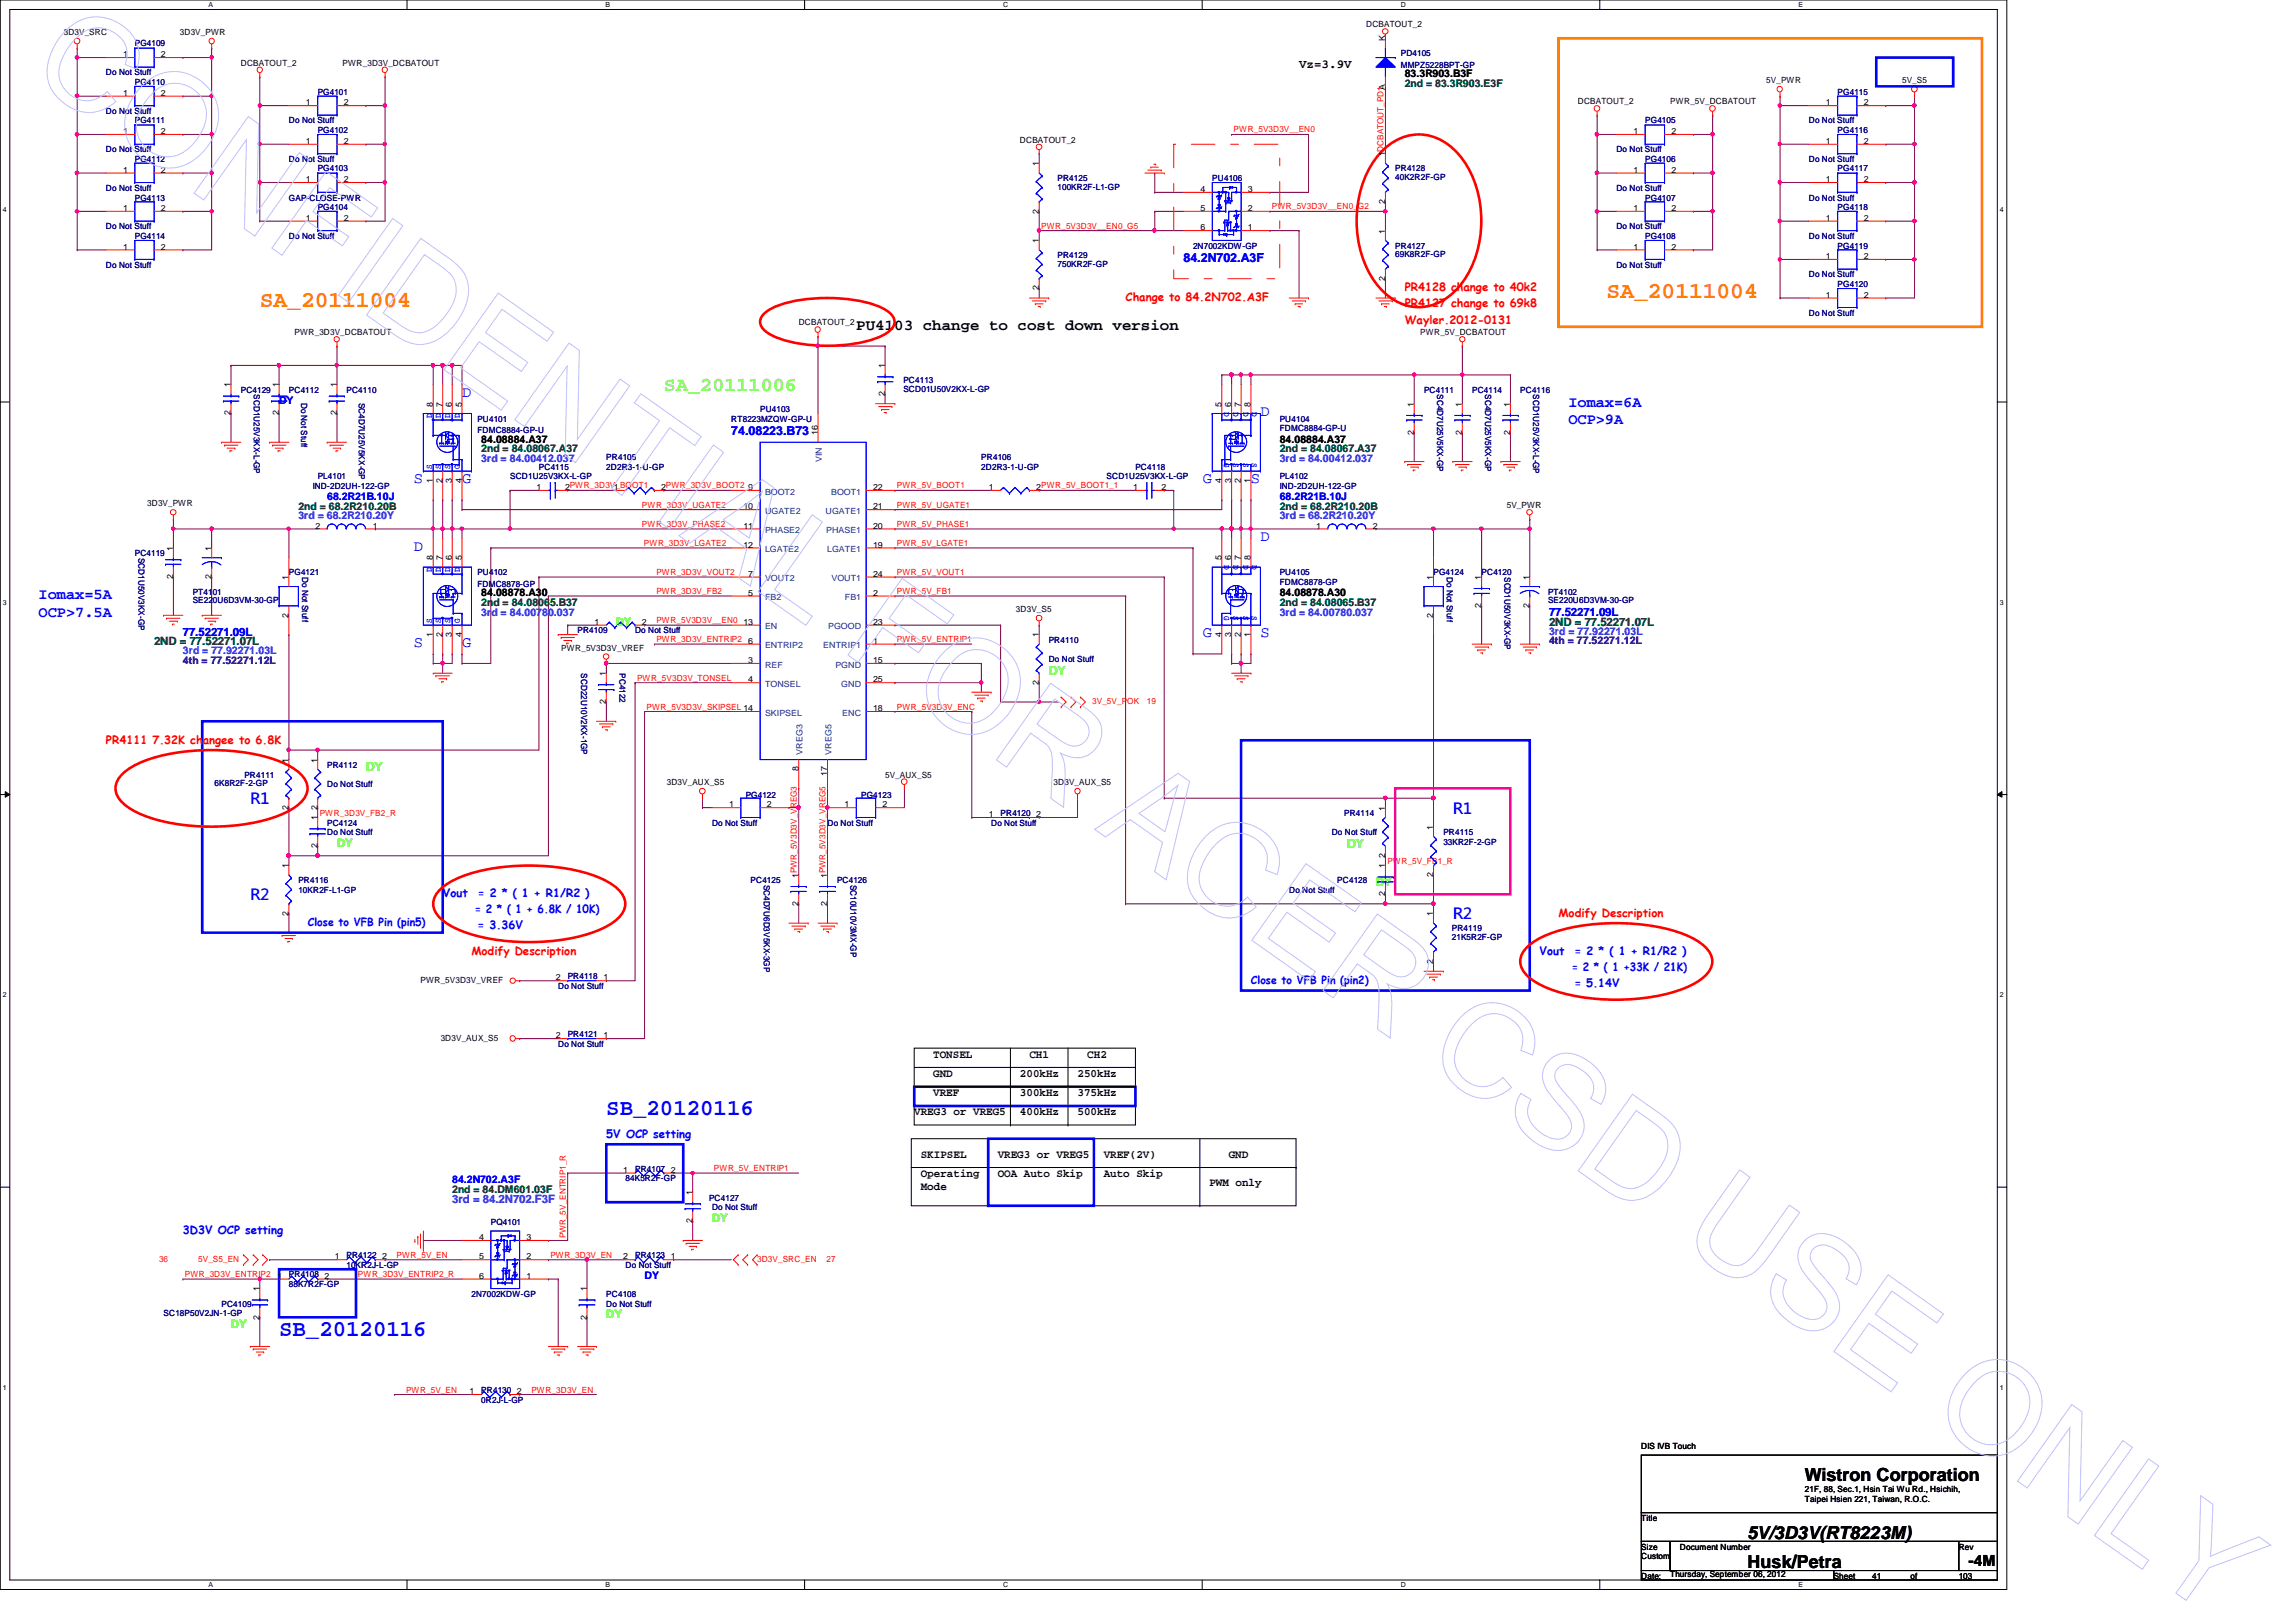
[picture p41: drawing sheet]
<svg xmlns="http://www.w3.org/2000/svg" width="297mm" height="210mm" viewBox="0 0 297 210" stroke-linecap="round" stroke-linejoin="round" font-family="sans-serif">
<defs><g id="words">
<g font-size="3" fill="#ff8000">
<text x="33.6" y="39.8">SA_20111004</text>
<text x="207.9" y="38.5">SA_20111004</text>
</g>
<g font-size="3" fill="#00f">
<text x="78.4" y="144.3">SB_20120116</text>
<text x="36.1" y="172.9">SB_20120116</text>
</g>
<text font-size="2.6" fill="#80ff00" x="85.9" y="50.6">SA_20111006</text>
<g font-size="2.3">
<text x="233.5" y="191.7">Wistron Corporation</text>
<text x="226.1" y="202.9">Husk/Petra</text>
<text x="226.1" y="199.2">5V/3D3V(RT8223M)</text>
</g>
<g font-size="2">
<text x="110.8" y="42.7">PU4103 change to cost down version</text>
<text x="254.7" y="202.6">-4M</text>
</g>
<g font-size="2" fill="#00f">
<text x="59.8" y="51.4">D</text>
<text x="163.1" y="53.8">D</text>
<text x="202.9" y="52.7">Iomax=6A</text>
<text x="202.9" y="54.9">OCP&gt;9A</text>
<text x="53.5" y="62.5">S</text>
<text x="59.8" y="62.5">G</text>
<text x="155.6" y="62.5">G</text>
<text x="161.8" y="62.5">S</text>
<text x="53.5" y="71.2">D</text>
<text x="163.1" y="70">D</text>
<text x="5" y="77.6">Iomax=5A</text>
<text x="5" y="79.8">OCP&gt;7.5A</text>
<text x="53.5" y="83.7">S</text>
<text x="59.8" y="83.7">G</text>
<text x="155.6" y="82.5">G</text>
<text x="163.1" y="82.5">S</text>
<text x="32.4" y="104">R1</text>
<text x="188" y="105.3">R1</text>
<text x="32.4" y="116.5">R2</text>
<text x="188" y="119">R2</text>
</g>
<text font-size="1.6" x="168.1" y="8.8">Vz=3.9V</text>
<g font-size="1.6" fill="#00f">
<text x="153.1" y="33.9">84.2N702.A3F</text>
<text x="94.6" y="56.3">74.08223.B73</text>
</g>
<g font-size="1.6" fill="#0f0">
<text x="135.7" y="87.4">DY</text>
<text x="47.3" y="99.8">DY</text>
<text x="174.3" y="109.8">DY</text>
</g>
<g font-size="1.5" fill="#f00">
<text x="145.6" y="39">Change to 84.2N702.A3F</text>
<text x="181.7" y="37.7">PR4128 change to 40k2</text>
<text x="181.7" y="39.8">PR4127 change to 69k8</text>
<text x="181.7" y="41.9">Wayler.2012-0131</text>
<text x="13.7" y="96.2">PR4111 7.32K changee to 6.8K</text>
<text x="201.6" y="118.6">Modify Description</text>
<text x="61" y="123.6">Modify Description</text>
</g>
<g font-size="1.5" fill="#008000">
<text x="19.9" y="83.5">2ND = 77.52271.07L</text>
<text x="200.4" y="81">2ND = 77.52271.07L</text>
</g>
<g font-size="1.5" fill="#00f">
<text x="23.7" y="82.3">77.52271.09L</text>
<text x="200.4" y="79.8">77.52271.09L</text>
<text x="57.3" y="116.1">Vout</text>
<text x="61.4" y="118.2">= 2 * ( 1 + 6.8K / 10K)</text>
<text x="61.8" y="116.1">= 2 * ( 1 + R1/R2 )</text>
<text x="61.8" y="120.3">= 3.36V</text>
<text x="199.2" y="123.6">Vout</text>
<text x="203.3" y="125.7">= 2 * ( 1 +33K / 21K)</text>
<text x="203.7" y="123.6">= 2 * ( 1 + R1/R2 )</text>
<text x="203.7" y="127.8">= 5.14V</text>
<text x="78.4" y="147.2">5V OCP setting</text>
<text x="23.7" y="159.7">3D3V OCP setting</text>
</g>
<g font-size="1.5" fill="#0f0">
<text x="79.7" y="81">DY</text>
<text x="43.6" y="109.6">DY</text>
<text x="178" y="114.6">DY</text>
<text x="92.1" y="158.2">DY</text>
<text x="29.9" y="171.8">DY</text>
<text x="78.4" y="170.6">DY</text>
</g>
<g font-size="1.5">
<text x="120.7" y="136.9">TONSEL</text>
<text x="133.2" y="136.9">CH1</text>
<text x="140.7" y="136.9">CH2</text>
<text x="120.7" y="139.4">GND</text>
<text x="120.7" y="141.9">VREF</text>
<text x="131.9" y="139.4">200kHz</text>
<text x="131.9" y="141.9">300kHz</text>
<text x="139.4" y="141.9">375kHz</text>
<text x="139.4" y="139.4">250kHz</text>
<text x="118.3" y="144.4">VREG3 or VREG5</text>
<text x="119.1" y="149.8">SKIPSEL</text>
<text x="129.1" y="149.8">VREG3 or VREG5</text>
<text x="131.9" y="144.4">400kHz</text>
<text x="139.4" y="144.4">500kHz</text>
<text x="142.8" y="149.8">VREF(2V)</text>
<text x="159" y="149.8">GND</text>
<text x="119.1" y="152.3">Operating</text>
<text x="119.1" y="154">Mode</text>
<text x="129.1" y="152.3">OOA Auto Skip</text>
<text x="142.8" y="152.3">Auto Skip</text>
<text x="156.5" y="153.5">PWM only</text>
</g>
<text font-size="1.5" fill="#8000ff" x="58.5" y="155.7">3rd = 84.2N702.F3F</text>
<g font-size="1.4" fill="#008000">
<text x="181.7" y="11.2">2nd = 83.3R903.E3F</text>
<text x="62.3" y="58.5">2nd = 84.08067.A37</text>
<text x="165.6" y="58.5">2nd = 84.08067.A37</text>
<text x="38.6" y="66">2nd = 68.2R210.20B</text>
<text x="165.6" y="66">2nd = 68.2R210.20B</text>
<text x="62.3" y="78.4">2nd = 84.08065.B37</text>
<text x="165.6" y="78.4">2nd = 84.08065.B37</text>
<text x="58.5" y="154.3">2nd = 84.DM601.03F</text>
</g>
<g font-size="1.4">
<text x="181.7" y="9.9">83.3R903.B3F</text>
<text x="62.3" y="57.3">84.08884.A37</text>
<text x="165.6" y="57.3">84.08884.A37</text>
<text x="62.3" y="77.2">84.08878.A30</text>
<text x="165.6" y="77.2">84.08878.A30</text>
</g>
<g font-size="1.4" fill="#00f">
<text x="36.1" y="52.3">DY</text>
<text x="42.3" y="64.7">68.2R21B.10J</text>
<text x="165.6" y="64.7">68.2R21B.10J</text>
<text x="39.8" y="119.8">Close to VFB Pin (pin5)</text>
<text x="161.8" y="127.3">Close to VFB Pin (pin2)</text>
<text x="58.5" y="153.1">84.2N702.A3F</text>
<text x="83.4" y="165.5">DY</text>
</g>
<g font-size="1.4" fill="#0080ff">
<text x="62.3" y="59.7">3rd = 84.00412.037</text>
<text x="165.6" y="59.7">3rd = 84.00412.037</text>
<text x="38.6" y="67.2">3rd = 68.2R210.20Y</text>
<text x="165.6" y="67.2">3rd = 68.2R210.20Y</text>
<text x="62.3" y="79.7">3rd = 84.00780.037</text>
<text x="165.6" y="79.7">3rd = 84.00780.037</text>
<text x="200.4" y="82.2">3rd = 77.92271.03L</text>
<text x="23.7" y="84.6">3rd = 77.92271.03L</text>
</g>
<g font-size="1.4" fill="#400080">
<text x="200.4" y="83.4">4th = 77.52271.12L</text>
<text x="23.7" y="85.9">4th = 77.52271.12L</text>
</g>
<g font-size="1.1">
<text x="8.3" y="4.5">3D3V_SRC</text>
<text x="23.3" y="4.5">3D3V_PWR</text>
<text x="176.7" y="3.5">DCBATOUT_2</text>
<text x="179.2" y="5.3" transform="rotate(-90 179.2 5.3)">K</text>
<text x="15.9" y="7.4">1</text>
<text x="20.8" y="7.4">2</text>
<text x="31.2" y="8.5">DCBATOUT_2</text>
<text x="44.3" y="8.5">PWR_3D3V_DCBATOUT</text>
<text x="228.5" y="10.8">5V_PWR</text>
<text x="246.1" y="10.8">5V_S5</text>
<text x="15.9" y="12.4">1</text>
<text x="15.9" y="17.4">1</text>
<text x="20.8" y="12.4">2</text>
<text x="20.8" y="17.4">2</text>
<text x="39.6" y="13.6">1</text>
<text x="44.5" y="13.6">2</text>
<text x="204.1" y="13.5">DCBATOUT_2</text>
<text x="211.3" y="17.4">1</text>
<text x="216.1" y="13.5">PWR_5V_DCBATOUT</text>
<text x="216.2" y="17.4">2</text>
<text x="236.2" y="13.6">1</text>
<text x="241.1" y="13.6">2</text>
<text x="15.9" y="22.4">1</text>
<text x="20.8" y="22.4">2</text>
<text x="39.6" y="18.6">1</text>
<text x="39.6" y="23.6">1</text>
<text x="44.5" y="18.6">2</text>
<text x="44.5" y="23.6">2</text>
<text x="131.9" y="18.5">DCBATOUT_2</text>
<text x="134.4" y="21.5" transform="rotate(-90 134.4 21.5)">1</text>
<text x="179.2" y="20.2" transform="rotate(-90 179.2 20.2)">1DCBATOUT_PD1A</text>
<text x="211.3" y="22.4">1</text>
<text x="216.2" y="22.4">2</text>
<text x="236.2" y="18.6">1</text>
<text x="236.2" y="23.6">1</text>
<text x="241.1" y="18.6">2</text>
<text x="241.1" y="23.6">2</text>
<text x="15.9" y="27.3">1</text>
<text x="20.8" y="27.3">2</text>
<text x="39.6" y="28.6">1</text>
<text x="44.5" y="28.6">2</text>
<text x="134.4" y="27.6" transform="rotate(-90 134.4 27.6)">2</text>
<text x="155.3" y="24.8">4</text>
<text x="155.3" y="27.3">5</text>
<text x="155.3" y="29.8">6</text>
<text x="161.5" y="29.8">1</text>
<text x="161.5" y="27.3">2</text>
<text x="161.5" y="24.8">3</text>
<text x="179.2" y="26.4" transform="rotate(-90 179.2 26.4)">2</text>
<text x="211.3" y="27.3">1</text>
<text x="216.2" y="27.3">2</text>
<text x="236.2" y="28.6">1</text>
<text x="241.1" y="28.6">2</text>
<text x="15.9" y="32.3">1</text>
<text x="20.8" y="32.3">2</text>
<text x="134.4" y="31.5" transform="rotate(-90 134.4 31.5)">1</text>
<text x="179.2" y="30.2" transform="rotate(-90 179.2 30.2)">1</text>
<text x="211.3" y="32.3">1</text>
<text x="216.2" y="32.3">2</text>
<text x="236.2" y="33.5">1</text>
<text x="241.1" y="33.5">2</text>
<text x="134.4" y="37.6" transform="rotate(-90 134.4 37.6)">2</text>
<text x="179.2" y="36.4" transform="rotate(-90 179.2 36.4)">2</text>
<text x="236.2" y="38.5">1</text>
<text x="241.1" y="38.5">2</text>
<text x="38.1" y="43.3">PWR_3D3V_DCBATOUT</text>
<text x="103.3" y="42.1">DCBATOUT_2</text>
<text x="114.5" y="47.6" transform="rotate(-90 114.5 47.6)">1</text>
<text x="183.7" y="43.3">PWR_5V_DCBATOUT</text>
<text x="29.8" y="53.8" transform="rotate(-90 29.8 53.8)">2</text>
<text x="29.8" y="50.1" transform="rotate(-90 29.8 50.1)">1</text>
<text x="36.1" y="53.8" transform="rotate(-90 36.1 53.8)">2</text>
<text x="36.1" y="50.1" transform="rotate(-90 36.1 50.1)">1</text>
<text x="43.6" y="53.8" transform="rotate(-90 43.6 53.8)">2</text>
<text x="43.6" y="50.1" transform="rotate(-90 43.6 50.1)">1</text>
<text x="56" y="52.6" transform="rotate(-90 56 52.6)">8</text>
<text x="57.2" y="52.6" transform="rotate(-90 57.2 52.6)">7</text>
<text x="58.5" y="52.6" transform="rotate(-90 58.5 52.6)">6</text>
<text x="59.7" y="52.6" transform="rotate(-90 59.7 52.6)">5</text>
<text x="114.5" y="51.3" transform="rotate(-90 114.5 51.3)">2</text>
<text x="158" y="52.6" transform="rotate(-90 158 52.6)">5</text>
<text x="159.3" y="52.6" transform="rotate(-90 159.3 52.6)">6</text>
<text x="160.5" y="52.6" transform="rotate(-90 160.5 52.6)">7</text>
<text x="161.8" y="52.6" transform="rotate(-90 161.8 52.6)">8</text>
<text x="182.9" y="52.6" transform="rotate(-90 182.9 52.6)">1</text>
<text x="189.1" y="52.6" transform="rotate(-90 189.1 52.6)">1</text>
<text x="195.4" y="52.6" transform="rotate(-90 195.4 52.6)">1</text>
<text x="105.8" y="56.3" transform="rotate(-90 105.8 56.3)">16</text>
<text x="182.9" y="56.3" transform="rotate(-90 182.9 56.3)">2</text>
<text x="189.1" y="56.3" transform="rotate(-90 189.1 56.3)">2</text>
<text x="195.4" y="56.3" transform="rotate(-90 195.4 56.3)">2</text>
<text x="19" y="65.5">3D3V_PWR</text>
<text x="56" y="62.5" transform="rotate(-90 56 62.5)">1</text>
<text x="57.2" y="62.5" transform="rotate(-90 57.2 62.5)">2</text>
<text x="58.5" y="62.5" transform="rotate(-90 58.5 62.5)">3</text>
<text x="59.7" y="62.5" transform="rotate(-90 59.7 62.5)">4</text>
<text x="69.4" y="63.4">1</text>
<text x="73.1" y="63.4">2PWR_3D3V_BOOT1</text>
<text x="79.4" y="63.4">1</text>
<text x="85.6" y="63.4">2PWR_3D3V_BOOT2</text>
<text x="96.2" y="65.9">10</text>
<text x="96.8" y="63.4">9</text>
<text x="112.9" y="63.4">22</text>
<text x="112.9" y="65.9">21</text>
<text x="127.9" y="63.4">1</text>
<text x="134.1" y="63.4">2PWR_5V_BOOT1_1</text>
<text x="146.6" y="63.4">1</text>
<text x="150.3" y="63.4">2</text>
<text x="158" y="62.5" transform="rotate(-90 158 62.5)">4</text>
<text x="159.3" y="62.5" transform="rotate(-90 159.3 62.5)">3</text>
<text x="160.5" y="62.5" transform="rotate(-90 160.5 62.5)">2</text>
<text x="161.8" y="62.5" transform="rotate(-90 161.8 62.5)">1</text>
<text x="194.9" y="65.7">5V_PWR</text>
<text x="22.4" y="71.3" transform="rotate(-90 22.4 71.3)">1</text>
<text x="27.3" y="71.3" transform="rotate(-90 27.3 71.3)">1</text>
<text x="40.8" y="68.4">2</text>
<text x="48.2" y="68.4">1</text>
<text x="96.2" y="68.4">11</text>
<text x="96.2" y="70.9">12</text>
<text x="112.9" y="68.4">20</text>
<text x="112.9" y="70.9">19</text>
<text x="170.3" y="68.4">1</text>
<text x="177.6" y="68.4">2</text>
<text x="22.4" y="74.9" transform="rotate(-90 22.4 74.9)">2</text>
<text x="27.3" y="74.9" transform="rotate(-90 27.3 74.9)">2</text>
<text x="37.3" y="75" transform="rotate(-90 37.3 75)">1</text>
<text x="56" y="72.5" transform="rotate(-90 56 72.5)">8</text>
<text x="57.2" y="72.5" transform="rotate(-90 57.2 72.5)">7</text>
<text x="58.5" y="72.5" transform="rotate(-90 58.5 72.5)">6</text>
<text x="59.7" y="72.5" transform="rotate(-90 59.7 72.5)">5</text>
<text x="96.8" y="74.6">7</text>
<text x="96.8" y="77.1">5</text>
<text x="112.9" y="74.6">24</text>
<text x="112.9" y="77.1">2</text>
<text x="158" y="72.5" transform="rotate(-90 158 72.5)">5</text>
<text x="159.3" y="72.5" transform="rotate(-90 159.3 72.5)">6</text>
<text x="160.5" y="72.5" transform="rotate(-90 160.5 72.5)">7</text>
<text x="161.8" y="72.5" transform="rotate(-90 161.8 72.5)">8</text>
<text x="185.4" y="75" transform="rotate(-90 185.4 75)">1</text>
<text x="191.6" y="75" transform="rotate(-90 191.6 75)">1</text>
<text x="197.9" y="75" transform="rotate(-90 197.9 75)">1</text>
<text x="37.3" y="79.9" transform="rotate(-90 37.3 79.9)">2</text>
<text x="56" y="82.4" transform="rotate(-90 56 82.4)">1</text>
<text x="57.2" y="82.4" transform="rotate(-90 57.2 82.4)">2</text>
<text x="58.5" y="82.4" transform="rotate(-90 58.5 82.4)">3</text>
<text x="59.7" y="82.4" transform="rotate(-90 59.7 82.4)">4</text>
<text x="76.9" y="80.9">1</text>
<text x="83.1" y="80.9">2</text>
<text x="96.2" y="80.9">13</text>
<text x="96.8" y="83.3">6</text>
<text x="112.9" y="80.9">23</text>
<text x="112.9" y="83.3">1</text>
<text x="131.4" y="79.2">3D3V_S5</text>
<text x="134.4" y="82.5" transform="rotate(-90 134.4 82.5)">1</text>
<text x="158" y="82.4" transform="rotate(-90 158 82.4)">4</text>
<text x="159.3" y="82.4" transform="rotate(-90 159.3 82.4)">3</text>
<text x="160.5" y="82.4" transform="rotate(-90 160.5 82.4)">2</text>
<text x="161.8" y="82.4" transform="rotate(-90 161.8 82.4)">1</text>
<text x="185.4" y="79.9" transform="rotate(-90 185.4 79.9)">2</text>
<text x="191.6" y="78.7" transform="rotate(-90 191.6 78.7)">2</text>
<text x="197.9" y="78.7" transform="rotate(-90 197.9 78.7)">2</text>
<text x="72.6" y="84.2">PWR_5V3D3V_VREF</text>
<text x="78.4" y="87.5" transform="rotate(-90 78.4 87.5)">1</text>
<text x="96.8" y="85.8">3</text>
<text x="96.8" y="88.3">4</text>
<text x="112.9" y="85.8">15</text>
<text x="112.9" y="88.3">25</text>
<text x="134.4" y="88.6" transform="rotate(-90 134.4 88.6)">2</text>
<text x="78.4" y="91.1" transform="rotate(-90 78.4 91.1)">2</text>
<text x="112.9" y="92">18</text>
<text x="37.3" y="98.7" transform="rotate(-90 37.3 98.7)">1</text>
<text x="41.1" y="98.7" transform="rotate(-90 41.1 98.7)">1</text>
<text x="86.3" y="101.6">3D3V_AUX_S5</text>
<text x="103.3" y="99.8" transform="rotate(-90 103.3 99.8)">8</text>
<text x="107" y="100.5" transform="rotate(-90 107 100.5)">17</text>
<text x="114.5" y="100.6">5V_AUX_S5</text>
<text x="136.3" y="101.6">3D3V_AUX_S5</text>
<text x="37.3" y="104.8" transform="rotate(-90 37.3 104.8)">2</text>
<text x="41.1" y="106.1" transform="rotate(-90 41.1 106.1)">1</text>
<text x="41.1" y="104.8" transform="rotate(-90 41.1 104.8)">2</text>
<text x="94.3" y="104.5">1</text>
<text x="99.2" y="104.5">2</text>
<text x="109.3" y="104.5">1</text>
<text x="114.2" y="104.5">2</text>
<text x="127.9" y="105.7">1</text>
<text x="134.1" y="105.7">2</text>
<text x="179.2" y="104.9" transform="rotate(-90 179.2 104.9)">1</text>
<text x="185.4" y="107.4" transform="rotate(-90 185.4 107.4)">1</text>
<text x="37.3" y="112.4" transform="rotate(-90 37.3 112.4)">1</text>
<text x="41.1" y="109.8" transform="rotate(-90 41.1 109.8)">2</text>
<text x="103.3" y="113.6" transform="rotate(-90 103.3 113.6)">1PWR_5V3D3V_VREG3</text>
<text x="107" y="113.6" transform="rotate(-90 107 113.6)">1PWR_5V3D3V_VREG5</text>
<text x="179.2" y="112.4" transform="rotate(-90 179.2 112.4)">1</text>
<text x="179.2" y="111" transform="rotate(-90 179.2 111)">2</text>
<text x="185.4" y="113.5" transform="rotate(-90 185.4 113.5)">2</text>
<text x="37.3" y="118.5" transform="rotate(-90 37.3 118.5)">2</text>
<text x="103.3" y="117.3" transform="rotate(-90 103.3 117.3)">2</text>
<text x="107" y="117.3" transform="rotate(-90 107 117.3)">2</text>
<text x="179.2" y="116" transform="rotate(-90 179.2 116)">2</text>
<text x="185.4" y="118.6" transform="rotate(-90 185.4 118.6)">1</text>
<text x="185.4" y="124.7" transform="rotate(-90 185.4 124.7)">2</text>
<text x="54.4" y="127.3">PWR_5V3D3V_VREF</text>
<text x="71.9" y="126.9">2</text>
<text x="78.1" y="126.9">1</text>
<text x="57" y="134.7">3D3V_AUX_S5</text>
<text x="71.9" y="134.4">2</text>
<text x="78.1" y="134.4">1</text>
<text x="80.6" y="151.8">1</text>
<text x="86.8" y="151.8">2</text>
<text x="89.6" y="154.7" transform="rotate(-90 89.6 154.7)">1</text>
<text x="62" y="160.5">4</text>
<text x="68.1" y="160.5">3</text>
<text x="89.6" y="158.3" transform="rotate(-90 89.6 158.3)">2</text>
<text x="33.6" y="167.1" transform="rotate(-90 33.6 167.1)">1</text>
<text x="35.9" y="165.5">1</text>
<text x="42" y="165.5">2</text>
<text x="43.3" y="163">1</text>
<text x="49.4" y="163">2</text>
<text x="62" y="163">5</text>
<text x="62" y="165.5">6</text>
<text x="68.1" y="165.5">1</text>
<text x="68.1" y="163">2</text>
<text x="75.9" y="167.1" transform="rotate(-90 75.9 167.1)">1</text>
<text x="80.6" y="163">2</text>
<text x="86.8" y="163">1</text>
<text x="33.6" y="170.8" transform="rotate(-90 33.6 170.8)">2</text>
<text x="75.9" y="170.8" transform="rotate(-90 75.9 170.8)">2</text>
<text x="60.7" y="180.4">1</text>
<text x="66.9" y="180.4">2</text>
<text x="212.3" y="187.5">DIS IVB Touch</text>
<text x="212.3" y="196.8">Title</text>
<text x="233.5" y="193.1">21F, 88, Sec.1, Hsin Tai Wu Rd., Hsichih,</text>
<text x="233.5" y="194.4">Taipei Hsien 221, Taiwan, R.O.C.</text>
<text x="212.3" y="200.5">Size</text>
<text x="212.3" y="201.8">Custom</text>
<text x="217.3" y="200.5">Document Number</text>
<text x="253.4" y="200.5">Rev</text>
<text x="212.3" y="204.3">Date:</text>
<text x="216.1" y="204">Thursday, September 06, 2012</text>
<text x="237.2" y="204.3">Sheet</text>
<text x="242.2" y="204.3">41</text>
<text x="247.2" y="204.3">of</text>
<text x="253.4" y="204.3">103</text>
</g>
<g font-size="1.1" fill="#000080">
<text x="13.7" y="9.7">Do Not Stuff</text>
<text x="17.4" y="11">PG4110</text>
<text x="17.4" y="6">PG4109</text>
<text x="181.2" y="7.3">PD4105</text>
<text x="181.2" y="8.8">MMPZ5228BPT-GP</text>
<text x="13.7" y="14.7">Do Not Stuff</text>
<text x="17.4" y="16">PG4111</text>
<text x="37.4" y="16">Do Not Stuff</text>
<text x="41.1" y="17.2">PG4102</text>
<text x="41.1" y="12.2">PG4101</text>
<text x="212.8" y="16">PG4105</text>
<text x="234" y="16">Do Not Stuff</text>
<text x="237.7" y="12.2">PG4115</text>
<text x="237.7" y="17.2">PG4116</text>
<text x="13.7" y="19.7">Do Not Stuff</text>
<text x="17.4" y="21">PG4112</text>
<text x="37.4" y="21">Do Not Stuff</text>
<text x="41.1" y="22.2">PG4103</text>
<text x="136.8" y="23.5">PR4125</text>
<text x="156.8" y="23.5">PU4106</text>
<text x="180.5" y="22.2">PR4128</text>
<text x="180.5" y="23.3">40K2R2F-GP</text>
<text x="209.1" y="19.7">Do Not Stuff</text>
<text x="212.8" y="21">PG4106</text>
<text x="234" y="21">Do Not Stuff</text>
<text x="237.7" y="22.2">PG4117</text>
<text x="13.7" y="24.7">Do Not Stuff</text>
<text x="13.7" y="29.7">Do Not Stuff</text>
<text x="17.4" y="26">PG4113</text>
<text x="37.4" y="26">GAP-CLOSE-PWR</text>
<text x="41.1" y="27.2">PG4104</text>
<text x="136.8" y="24.6">100KR2F-L1-GP</text>
<text x="209.1" y="24.7">Do Not Stuff</text>
<text x="209.1" y="29.7">Do Not Stuff</text>
<text x="212.8" y="26">PG4107</text>
<text x="234" y="26">Do Not Stuff</text>
<text x="237.7" y="27.2">PG4118</text>
<text x="13.7" y="34.6">Do Not Stuff</text>
<text x="17.4" y="30.9">PG4114</text>
<text x="37.4" y="30.9">Do Not Stuff</text>
<text x="136.8" y="33.4">PR4129</text>
<text x="136.8" y="34.5">750KR2F-GP</text>
<text x="154.3" y="32.2">2N7002KDW-GP</text>
<text x="180.5" y="32.2">PR4127</text>
<text x="180.5" y="33.3">69K8R2F-GP</text>
<text x="209.1" y="34.6">Do Not Stuff</text>
<text x="212.8" y="30.9">PG4108</text>
<text x="234" y="30.9">Do Not Stuff</text>
<text x="234" y="35.9">Do Not Stuff</text>
<text x="237.7" y="32.2">PG4119</text>
<text x="234" y="40.9">Do Not Stuff</text>
<text x="237.7" y="37.1">PG4120</text>
<text x="31.2" y="50.8">PC4129</text>
<text x="32.8" y="51" transform="rotate(90 32.8 51)">SCD1U25V3KX-L-GP</text>
<text x="37.4" y="50.8">PC4112</text>
<text x="38.9" y="52.1" transform="rotate(90 38.9 52.1)">Do Not Stuff</text>
<text x="44.8" y="50.8">PC4110</text>
<text x="46.4" y="52.1" transform="rotate(90 46.4 52.1)">SC4D7U25V5KX-GP</text>
<text x="98.3" y="53.3">PU4103</text>
<text x="116.9" y="49.6">PC4113</text>
<text x="116.9" y="50.7">SCD01U50V2KX-L-GP</text>
<text x="184.2" y="50.8">PC4111</text>
<text x="185.9" y="51" transform="rotate(90 185.9 51)">SC4D7U25V5KX-GP</text>
<text x="190.5" y="50.8">PC4114</text>
<text x="192.1" y="51" transform="rotate(90 192.1 51)">SC4D7U25V5KX-GP</text>
<text x="196.7" y="50.8">PC4116</text>
<text x="198.4" y="51" transform="rotate(90 198.4 51)">SCD1U25V3KX-L-GP</text>
<text x="61.8" y="54.6">PU4101</text>
<text x="61.8" y="56">FDMC8884-GP-U</text>
<text x="78.4" y="59.5">PR4105</text>
<text x="94.6" y="54.6">RT8223MZQW-GP-U</text>
<text x="127" y="59.5">PR4106</text>
<text x="165.6" y="54.6">PU4104</text>
<text x="165.6" y="55.8">FDMC8884-GP-U</text>
<text x="40.5" y="63.3">IND-2D2UH-122-GP</text>
<text x="41.1" y="62">PL4101</text>
<text x="66" y="62">SCD1U25V3KX-L-GP</text>
<text x="69.7" y="60.8">PC4115</text>
<text x="78.4" y="60.8">2D2R3-1-U-GP</text>
<text x="127" y="60.8">2D2R3-1-U-GP</text>
<text x="143.2" y="62">SCD1U25V3KX-L-GP</text>
<text x="146.9" y="60.8">PC4118</text>
<text x="165.6" y="62">PL4102</text>
<text x="165.6" y="63.3">IND-2D2UH-122-GP</text>
<text x="17.4" y="72">PC4119</text>
<text x="17.9" y="72.2" transform="rotate(90 17.9 72.2)">SCD1U50V3KX-GP</text>
<text x="24.9" y="77">PT4101</text>
<text x="37.4" y="74.5">PG4121</text>
<text x="39.1" y="74.7" transform="rotate(90 39.1 74.7)">Do Not Stuff</text>
<text x="61.8" y="74.5">PU4102</text>
<text x="61.8" y="75.9">FDMC8878-GP</text>
<text x="165.6" y="74.5">PU4105</text>
<text x="165.6" y="75.7">FDMC8878-GP</text>
<text x="185.5" y="74.5">PG4124</text>
<text x="187.2" y="74.7" transform="rotate(90 187.2 74.7)">Do Not Stuff</text>
<text x="191.7" y="74.5">PC4120</text>
<text x="194.6" y="74.7" transform="rotate(90 194.6 74.7)">SCD1U50V3KX-GP</text>
<text x="200.3" y="77">PT4102</text>
<text x="24.9" y="78.1">SE220U6D3VM-30-GP</text>
<text x="74.7" y="82">PR4109</text>
<text x="82.2" y="82">Do Not Stuff</text>
<text x="135.7" y="83.2">PR4110</text>
<text x="200.3" y="78.1">SE220U6D3VM-30-GP</text>
<text x="75.2" y="87.1" transform="rotate(90 75.2 87.1)">SCD22U10V2KX-1GP</text>
<text x="80.1" y="87.1" transform="rotate(90 80.1 87.1)">PC4122</text>
<text x="135.7" y="85.7">Do Not Stuff</text>
<text x="27.8" y="101.7">6K8R2F-2-GP</text>
<text x="31.6" y="100.6">PR4111</text>
<text x="42.3" y="99.4">PR4112</text>
<text x="42.3" y="101.9">Do Not Stuff</text>
<text x="42.3" y="106.8">PC4124</text>
<text x="92.1" y="106.8">Do Not Stuff</text>
<text x="96.5" y="103.2">PG4122</text>
<text x="107.1" y="106.8">Do Not Stuff</text>
<text x="111.4" y="103.2">PG4123</text>
<text x="128.2" y="106.8">Do Not Stuff</text>
<text x="129.5" y="105.6">PR4120</text>
<text x="173.9" y="105.6">PR4114</text>
<text x="42.3" y="108.1">Do Not Stuff</text>
<text x="172.3" y="108.1">Do Not Stuff</text>
<text x="186.7" y="108.1">PR4115</text>
<text x="186.7" y="109.3">33KR2F-2-GP</text>
<text x="38.6" y="114.3">PR4116</text>
<text x="38.6" y="115.5">10KR2F-L1-GP</text>
<text x="97.1" y="114.3">PC4125</text>
<text x="98.8" y="114.5" transform="rotate(90 98.8 114.5)">SC4D7U6D3V5KX-3GP</text>
<text x="108.3" y="114.3">PC4126</text>
<text x="110" y="114.5" transform="rotate(90 110 114.5)">SC10U10V3MX-GP</text>
<text x="166.8" y="115.5">Do Not Stuff</text>
<text x="173" y="114.3">PC4128</text>
<text x="187.8" y="120.5">PR4119</text>
<text x="187.8" y="121.6">21K5R2F-GP</text>
<text x="72.2" y="128">Do Not Stuff</text>
<text x="73.4" y="126.7">PR4118</text>
<text x="72.2" y="135.5">Do Not Stuff</text>
<text x="73.4" y="134.2">PR4121</text>
<text x="80.9" y="152.9">84K5R2F-GP</text>
<text x="82.2" y="151.6">PR4107</text>
<text x="91.7" y="155.4">PC4127</text>
<text x="63.5" y="158.5">PQ4101</text>
<text x="92.1" y="156.6">Do Not Stuff</text>
<text x="37.4" y="165.3">PR4108</text>
<text x="37.4" y="166.6">88K7R2F-GP</text>
<text x="44.8" y="162.9">PR4122</text>
<text x="44.8" y="164.1">10KR2J-L-GP</text>
<text x="61" y="167.8">2N7002KDW-GP</text>
<text x="78.4" y="167.8">PC4108</text>
<text x="80.9" y="164.1">Do Not Stuff</text>
<text x="82.2" y="162.9">PR4123</text>
<text x="21.2" y="170.3">SC18P50V2JN-1-GP</text>
<text x="28.7" y="169.1">PC4109</text>
<text x="78.4" y="169.1">Do Not Stuff</text>
<text x="62.3" y="180.3">PR4130</text>
<text x="62.3" y="181.5">0R2J-L-GP</text>
</g>
<g font-size="1.1" fill="#f00">
<text x="159.6" y="17.1">PWR_5V3D3V__EN0</text>
<text x="134.7" y="29.6">PWR_5V3D3V__EN0_G5</text>
<text x="164.5" y="27.1">PWR_5V3D3V__EN0_G2</text>
<text x="83.1" y="65.7">PWR_3D3V_UGATE2</text>
<text x="116" y="65.7">PWR_5V_UGATE1</text>
<text x="116" y="63.2">PWR_5V_BOOT1</text>
<text x="83.1" y="68.2">PWR_3D3V_PHASE2</text>
<text x="83.3" y="70.7">PWR_3D3V_LGATE2</text>
<text x="116" y="68.2">PWR_5V_PHASE1</text>
<text x="116" y="70.7">PWR_5V_LGATE1</text>
<text x="84.9" y="76.9">PWR_3D3V_FB2</text>
<text x="84.9" y="74.4">PWR_3D3V_VOUT2</text>
<text x="116" y="76.9">PWR_5V_FB1</text>
<text x="116" y="74.4">PWR_5V_VOUT1</text>
<text x="84.9" y="80.6">PWR_5V3D3V__EN0</text>
<text x="84.9" y="83.1">PWR_3D3V_ENTRIP2</text>
<text x="116" y="83.1">PWR_5V_ENTRIP1</text>
<text x="82.4" y="88.1">PWR_5V3D3V_TONSEL</text>
<text x="83.6" y="91.8">PWR_5V3D3V_SKIPSEL 14</text>
<text x="116" y="91.8">PWR_5V3D3V_ENC</text>
<text x="141.3" y="91.1">3V_5V_POK</text>
<text x="148.4" y="91.1">19</text>
<text x="41.4" y="105.5">PWR_3D3V_FB2_R</text>
<text x="179.5" y="111.8">PWR_5V_FB1_R</text>
<text x="92.4" y="151.6">PWR_5V_ENTRIP1</text>
<text x="73.2" y="160.3" transform="rotate(-90 73.2 160.3)">PWR_5V_ENTRIP1_R</text>
<text x="20.6" y="163.3">36</text>
<text x="23.9" y="165.3">PWR_3D3V_ENTRIP2</text>
<text x="25.7" y="163.3">5V_S5_EN</text>
<text x="46.3" y="165.3">PWR_3D3V_ENTRIP2_R</text>
<text x="51.3" y="162.8">PWR_5V_EN</text>
<text x="71.2" y="162.8">PWR_3D3V_EN</text>
<text x="98" y="163.3">3D3V_SRC_EN</text>
<text x="106.9" y="163.3">27</text>
<text x="52.5" y="180.2">PWR_5V_EN</text>
<text x="68.7" y="180.2">PWR_3D3V_EN</text>
</g>
<g font-size="1.1" fill="#00f">
<text x="158.4" y="53.3" transform="rotate(90 158.4 53.3)">D</text>
<text x="159.6" y="53.3" transform="rotate(90 159.6 53.3)">D</text>
<text x="160.9" y="53.3" transform="rotate(90 160.9 53.3)">D</text>
<text x="162" y="53.3" transform="rotate(90 162 53.3)">D</text>
<text x="55.9" y="54.1" transform="rotate(-90 55.9 54.1)">D</text>
<text x="57" y="54.1" transform="rotate(-90 57 54.1)">D</text>
<text x="58.2" y="54.1" transform="rotate(-90 58.2 54.1)">D</text>
<text x="59.5" y="54.1" transform="rotate(-90 59.5 54.1)">D</text>
<text x="158.4" y="59.9" transform="rotate(90 158.4 59.9)">G</text>
<text x="159.6" y="59.9" transform="rotate(90 159.6 59.9)">S</text>
<text x="160.9" y="59.9" transform="rotate(90 160.9 59.9)">S</text>
<text x="162" y="59.9" transform="rotate(90 162 59.9)">S</text>
<text x="55.9" y="60.7" transform="rotate(-90 55.9 60.7)">S</text>
<text x="57" y="60.7" transform="rotate(-90 57 60.7)">S</text>
<text x="58.2" y="60.7" transform="rotate(-90 58.2 60.7)">S</text>
<text x="59.5" y="60.7" transform="rotate(-90 59.5 60.7)">G</text>
<text x="55.9" y="74" transform="rotate(-90 55.9 74)">D</text>
<text x="57" y="74" transform="rotate(-90 57 74)">D</text>
<text x="58.2" y="74" transform="rotate(-90 58.2 74)">D</text>
<text x="59.5" y="74" transform="rotate(-90 59.5 74)">D</text>
<text x="158.4" y="73.2" transform="rotate(90 158.4 73.2)">D</text>
<text x="159.6" y="73.2" transform="rotate(90 159.6 73.2)">D</text>
<text x="160.9" y="73.2" transform="rotate(90 160.9 73.2)">D</text>
<text x="162" y="73.2" transform="rotate(90 162 73.2)">D</text>
<text x="55.9" y="80.6" transform="rotate(-90 55.9 80.6)">S</text>
<text x="57" y="80.6" transform="rotate(-90 57 80.6)">S</text>
<text x="58.2" y="80.6" transform="rotate(-90 58.2 80.6)">S</text>
<text x="59.5" y="80.6" transform="rotate(-90 59.5 80.6)">G</text>
<text x="158.4" y="79.8" transform="rotate(90 158.4 79.8)">G</text>
<text x="159.6" y="79.8" transform="rotate(90 159.6 79.8)">S</text>
<text x="160.9" y="79.8" transform="rotate(90 160.9 79.8)">S</text>
<text x="162" y="79.8" transform="rotate(90 162 79.8)">S</text>
</g>
<g font-size="1.1" fill="#004080">
<text x="106.3" y="59.8" transform="rotate(-90 106.3 59.8)">VIN</text>
<text x="99" y="64">BOOT2</text>
<text x="107.5" y="64">BOOT1</text>
<text x="99" y="66.5">UGATE2</text>
<text x="99" y="69">PHASE2</text>
<text x="99" y="71.5">LGATE2</text>
<text x="106.8" y="66.5">UGATE1</text>
<text x="106.9" y="69">PHASE1</text>
<text x="107" y="71.5">LGATE1</text>
<text x="99" y="75.2">VOUT2</text>
<text x="99" y="77.7">FB2</text>
<text x="107.6" y="75.2">VOUT1</text>
<text x="109.3" y="77.7">FB1</text>
<text x="99" y="81.4">EN</text>
<text x="99" y="83.9">ENTRIP2</text>
<text x="106.5" y="83.9">ENTRIP1</text>
<text x="107.1" y="81.4">PGOOD</text>
<text x="99" y="86.4">REF</text>
<text x="99" y="88.9">TONSEL</text>
<text x="108.1" y="86.4">PGND</text>
<text x="108.8" y="88.9">GND</text>
<text x="99" y="92.6">SKIPSEL</text>
<text x="109" y="92.6">ENC</text>
<text x="103.8" y="97.7" transform="rotate(-90 103.8 97.7)">VREG3</text>
<text x="107.6" y="97.7" transform="rotate(-90 107.6 97.7)">VREG5</text>
</g>
<g font-size=".9">
<text x="27" y=".9">A</text>
<text x="78.4" y=".9">B</text>
<text x="129.8" y=".9">C</text>
<text x="181.2" y=".9">D</text>
<text x="232.7" y=".9">E</text>
<text x=".4" y="27.4">4</text>
<text x="258.7" y="27.4">4</text>
<text x=".4" y="78.2">3</text>
<text x="258.7" y="78.2">3</text>
<text x=".4" y="129">2</text>
<text x="258.7" y="129">2</text>
<text x=".4" y="179.8">1</text>
<text x="258.7" y="179.8">1</text>
<text x="27" y="205.4">A</text>
<text x="78.4" y="205.4">B</text>
<text x="129.8" y="205.4">C</text>
<text x="181.2" y="205.4">D</text>
<text x="232.7" y="205.4">E</text>
</g>
</g></defs>
<path d="M0 0h259.6v205.7h-259.6zM1.3 1.2h257.1v203.3h-257.1z" fill="none" stroke="#000" stroke-width=".13"/>
<g fill="#fff">
<path d="M27 .1h.5v1h-.5z"/>
<path d="M27 204.6h.5v1h-.5z"/>
</g>
<path d="M52.7 0v1.2M52.7 204.5v1.2" fill="none" stroke="#000" stroke-width=".13"/>
<g fill="#fff">
<path d="M78.4 .1h.5v1h-.5z"/>
<path d="M78.4 204.6h.5v1h-.5z"/>
</g>
<path d="M104.1 0v1.2M104.1 204.5v1.2" fill="none" stroke="#000" stroke-width=".13"/>
<g fill="#fff">
<path d="M129.8 .1h.6v1h-.6z"/>
<path d="M129.8 204.6h.6v1h-.6z"/>
</g>
<path d="M155.5 0v1.2M155.5 204.5v1.2" fill="none" stroke="#000" stroke-width=".13"/>
<g fill="#fff">
<path d="M181.2 .1h.7v1h-.7z"/>
<path d="M181.2 204.6h.7v1h-.7z"/>
</g>
<path d="M207 0v1.2M207 204.5v1.2" fill="none" stroke="#000" stroke-width=".13"/>
<g fill="#fff">
<path d="M232.7 .1h.6v1h-.6z"/>
<path d="M232.7 204.6h.6v1h-.6z"/>
<path d="M.4 26.6h.5v1h-.5z"/>
<path d="M258.7 26.6h.5v1h-.5z"/>
<path d="M.4 77.4h.5v1h-.5z"/>
<path d="M258.7 77.4h.5v1h-.5z"/>
</g>
<path d="M0 52h1.3M258.4 52h1.2" fill="none" stroke="#000" stroke-width=".13"/>
<g fill="#fff">
<path d="M.4 128.2h.5v1h-.5z"/>
<path d="M258.7 128.2h.5v1h-.5z"/>
</g>
<path d="M0 102.8h1.3M.7 102.4l.6 .4-.6 .4zM258.4 102.8l.6-.4v.8zM258.4 102.8h1.2" fill="none" stroke="#000" stroke-width=".13"/>
<path d="M.7 102.4l.6 .4-.6 .4zM258.4 102.8l.6-.4v.8z" fill="#000"/>
<g fill="#fff">
<path d="M.4 179h.5v1h-.5z"/>
<path d="M258.7 179h.5v1h-.5z"/>
</g>
<path d="M0 153.6h1.3M258.4 153.6h1.2" fill="none" stroke="#000" stroke-width=".13"/>
<path d="M150.6 103.3h.1M150.6 103.3h28.6M179.2 117h.1M179.2 117h6.3" fill="none" stroke="#800040" stroke-width=".13"/>
<path d="M185.3 116.8h.3l.1 .1-.1 .2-.2 .1-.1-.1z" fill-rule="evenodd" fill="#f0f"/>
<path d="M185.3 116.8h.3l.1 .1-.1 .2-.2 .1-.1-.1z" fill="none" stroke="#f0f" stroke-width=".13"/>
<path d="M179 116.8h.4v.1v.2l-.2 .1-.2-.1z" fill-rule="evenodd" fill="#f0f"/>
<path d="M179 116.8h.4v.1v.2l-.2 .1-.2-.1z" fill="none" stroke="#f0f" stroke-width=".13"/>
<path d="M27.4 68.5h.1M27.4 68.5h10M134.4 88.3h.1M134.4 88.3v2.5" fill="none" stroke="#800040" stroke-width=".13"/>
<path d="M27.2 68.3h.3l.1 .1-.1 .1-.1 .1-.2-.1z" fill-rule="evenodd" fill="#f0f"/>
<path d="M27.2 68.3h.3l.1 .1-.1 .1-.1 .1-.2-.1z" fill="none" stroke="#f0f" stroke-width=".13"/>
<path d="M43.6 47.3h.1M43.6 47.3h12.4M73.4 63.5h.1M73.4 63.5h6.3" fill="none" stroke="#800040" stroke-width=".13"/>
<path d="M55.9 47.1h.2l.1 .1-.1 .2-.1 .1-.1-.1z" fill-rule="evenodd" fill="#f0f"/>
<path d="M55.9 47.1h.2l.1 .1-.1 .2-.1 .1-.1-.1z" fill="none" stroke="#f0f" stroke-width=".13"/>
<path d="M43.4 47.1h.3l.1 .1-.1 .2-.1 .1-.2-.1z" fill-rule="evenodd" fill="#f0f"/>
<path d="M43.4 47.1h.3l.1 .1-.1 .2-.1 .1-.2-.1z" fill="none" stroke="#f0f" stroke-width=".13"/>
<path d="M43.6 47.3h.1M43.6 47.3v2.5M56 68.5h.1M56 68.5h1.3M134.4 63.5h.1M134.4 63.5h12.5M191.7 68.5h.1M191.7 68.5h6.2M115.8 92.1h.1M115.8 92.1h9.9" fill="none" stroke="#800040" stroke-width=".13"/>
<path d="M57.1 68.3h.3l.1 .1-.1 .1-.2 .1-.1-.1z" fill-rule="evenodd" fill="#f0f"/>
<path d="M57.1 68.3h.3l.1 .1-.1 .1-.2 .1-.1-.1z" fill="none" stroke="#f0f" stroke-width=".13"/>
<path d="M55.9 68.3h.2l.1 .1-.1 .1-.1 .1-.1-.1z" fill-rule="evenodd" fill="#f0f"/>
<path d="M55.9 68.3h.2l.1 .1-.1 .1-.1 .1-.1-.1z" fill="none" stroke="#f0f" stroke-width=".13"/>
<path d="M33.6 18.7h.1M33.6 18.7v4.9M33.6 23.6h.1M33.6 23.6h3.8" fill="none" stroke="#800040" stroke-width=".13"/>
<path d="M33.5 18.5h.2l.1 .1-.1 .2h-.1h-.1z" fill-rule="evenodd" fill="#f0f"/>
<path d="M33.5 18.5h.2l.1 .1-.1 .2h-.1h-.1z" fill="none" stroke="#f0f" stroke-width=".13"/>
<path d="M47.3 13.7h.1M49.8 9.9h.1M49.8 9.9v3.8h-2.5M49.8 23.6h.1M49.8 23.6v5" fill="none" stroke="#800040" stroke-width=".13"/>
<path d="M49.6 23.4h.3l.1 .2-.1 .2h-.1h-.2z" fill-rule="evenodd" fill="#f0f"/>
<path d="M49.6 23.4h.3l.1 .2-.1 .2h-.1h-.2z" fill="none" stroke="#f0f" stroke-width=".13"/>
<path d="M33.6 23.6h.1M33.6 23.6v5" fill="none" stroke="#800040" stroke-width=".13"/>
<path d="M33.5 23.4h.2l.1 .2-.1 .2h-.1h-.1z" fill-rule="evenodd" fill="#f0f"/>
<path d="M33.5 23.4h.2l.1 .2-.1 .2h-.1h-.1z" fill="none" stroke="#f0f" stroke-width=".13"/>
<path d="M33.6 18.7h.1M33.6 13.7h.1M33.6 18.7h3.8M33.6 13.7v5" fill="none" stroke="#800040" stroke-width=".13"/>
<path d="M33.5 13.5h.2l.1 .1-.1 .2-.1 .1-.1-.1z" fill-rule="evenodd" fill="#f0f"/>
<path d="M33.5 13.5h.2l.1 .1-.1 .2-.1 .1-.1-.1z" fill="none" stroke="#f0f" stroke-width=".13"/>
<path d="M47.3 18.7h.1M49.8 13.7h.1M49.8 13.7v5h-2.5" fill="none" stroke="#800040" stroke-width=".13"/>
<path d="M49.6 13.5h.3l.1 .1-.1 .2-.1 .1-.2-.1z" fill-rule="evenodd" fill="#f0f"/>
<path d="M49.6 13.5h.3l.1 .1-.1 .2-.1 .1-.2-.1z" fill="none" stroke="#f0f" stroke-width=".13"/>
<path d="M33.6 13.7h.1M33.6 9.9h.1M33.6 13.7h3.8M33.6 9.9v3.8M33.6 28.6h.1M33.6 28.6h3.8M206.6 27.3h.1M206.6 22.4h.1M206.6 27.3h2.5M206.6 22.4v4.9" fill="none" stroke="#800040" stroke-width=".13"/>
<path d="M206.4 22.2h.4v.2v.1l-.2 .1-.2-.1z" fill-rule="evenodd" fill="#f0f"/>
<path d="M206.4 22.2h.4v.2v.1l-.2 .1-.2-.1z" fill="none" stroke="#f0f" stroke-width=".13"/>
<path d="M219.1 17.4h.1M221.6 14.9h.1M221.6 14.9v2.5h-2.5M221.6 27.3h.1M221.6 27.3v5" fill="none" stroke="#800040" stroke-width=".13"/>
<path d="M221.4 27.2h.3l.1 .1-.1 .2-.2 .1-.1-.1z" fill-rule="evenodd" fill="#f0f"/>
<path d="M221.4 27.2h.3l.1 .1-.1 .2-.2 .1-.1-.1z" fill="none" stroke="#f0f" stroke-width=".13"/>
<path d="M206.6 27.3h.1M206.6 27.3v5" fill="none" stroke="#800040" stroke-width=".13"/>
<path d="M206.4 27.2h.4v.1v.2l-.2 .1-.2-.1z" fill-rule="evenodd" fill="#f0f"/>
<path d="M206.4 27.2h.4v.1v.2l-.2 .1-.2-.1z" fill="none" stroke="#f0f" stroke-width=".13"/>
<path d="M206.6 17.4h.1M206.6 17.4v5M206.6 22.4h.1M206.6 22.4h2.5" fill="none" stroke="#800040" stroke-width=".13"/>
<path d="M206.4 17.2h.4v.2v.1l-.2 .1-.2-.1z" fill-rule="evenodd" fill="#f0f"/>
<path d="M206.4 17.2h.4v.2v.1l-.2 .1-.2-.1z" fill="none" stroke="#f0f" stroke-width=".13"/>
<path d="M221.6 17.4h.1M221.6 17.4v5h-2.5M219.1 22.4h.1" fill="none" stroke="#800040" stroke-width=".13"/>
<path d="M221.4 17.2h.3l.1 .2-.1 .1-.2 .1-.1-.1z" fill-rule="evenodd" fill="#f0f"/>
<path d="M221.4 17.2h.3l.1 .2-.1 .1-.2 .1-.1-.1z" fill="none" stroke="#f0f" stroke-width=".13"/>
<path d="M206.6 17.4h.1M206.6 14.9h.1M206.6 17.4h2.5M206.6 14.9v2.5M206.6 32.3h.1M206.6 32.3h2.5M219.1 27.3h.1M221.6 22.4h.1M221.6 22.4v4.9h-2.5" fill="none" stroke="#800040" stroke-width=".13"/>
<path d="M221.4 22.2h.3l.1 .2-.1 .1-.2 .1-.1-.1z" fill-rule="evenodd" fill="#f0f"/>
<path d="M221.4 22.2h.3l.1 .2-.1 .1-.2 .1-.1-.1z" fill="none" stroke="#f0f" stroke-width=".13"/>
<path d="M49.8 18.7h.1M49.8 18.7v4.9h-2.5M47.3 23.6h.1M219.1 32.3h.1M219.1 32.3h2.5" fill="none" stroke="#800040" stroke-width=".13"/>
<path d="M49.6 18.5h.3l.1 .1-.1 .2h-.1h-.2z" fill-rule="evenodd" fill="#f0f"/>
<path d="M49.6 18.5h.3l.1 .1-.1 .2h-.1h-.2z" fill="none" stroke="#f0f" stroke-width=".13"/>
<path d="M78.4 85.9h.1M78.4 85.9h16.2" fill="none" stroke="#800040" stroke-width=".13"/>
<path d="M78.2 85.7h.4l.1 .1-.1 .2-.2 .1-.2-.1z" fill-rule="evenodd" fill="#f0f"/>
<path d="M78.2 85.7h.4l.1 .1-.1 .2-.2 .1-.2-.1z" fill="none" stroke="#f0f" stroke-width=".13"/>
<path d="M57.3 68.5h.1M57.3 68.5h1.2M107.1 102h.1M107.1 102v2.5" fill="none" stroke="#800040" stroke-width=".13"/>
<path d="M58.3 68.3h.3l.1 .1-.1 .1-.1 .1-.2-.1z" fill-rule="evenodd" fill="#f0f"/>
<path d="M58.3 68.3h.3l.1 .1-.1 .1-.1 .1-.2-.1z" fill="none" stroke="#f0f" stroke-width=".13"/>
<path d="M47.3 28.6h.1M47.3 28.6h2.5M57.3 47.3h.1M57.3 47.3h2.5M58.5 47.3h.1M58.5 68.5h.1M58.5 68.5h1.3M82.2 88.3h.1M82.2 88.3v38.6" fill="none" stroke="#800040" stroke-width=".13"/>
<path d="M58.3 47.1h.3l.1 .1-.1 .2-.1 .1-.2-.1z" fill-rule="evenodd" fill="#f0f"/>
<path d="M58.3 47.1h.3l.1 .1-.1 .2-.1 .1-.2-.1z" fill="none" stroke="#f0f" stroke-width=".13"/>
<path d="M57.1 47.1h.3l.1 .1-.1 .2-.2 .1-.1-.1z" fill-rule="evenodd" fill="#f0f"/>
<path d="M57.1 47.1h.3l.1 .1-.1 .2-.2 .1-.1-.1z" fill="none" stroke="#f0f" stroke-width=".13"/>
<path d="M56 47.3h.1M56 47.3h1.3" fill="none" stroke="#800040" stroke-width=".13"/>
<path d="M57.1 47.1h.3l.1 .1-.1 .2-.2 .1-.1-.1z" fill-rule="evenodd" fill="#f0f"/>
<path d="M57.1 47.1h.3l.1 .1-.1 .2-.2 .1-.1-.1z" fill="none" stroke="#f0f" stroke-width=".13"/>
<path d="M55.9 47.1h.2l.1 .1-.1 .2-.1 .1-.1-.1z" fill-rule="evenodd" fill="#f0f"/>
<path d="M55.9 47.1h.2l.1 .1-.1 .2-.1 .1-.1-.1z" fill="none" stroke="#f0f" stroke-width=".13"/>
<g fill="none" stroke="#800040" stroke-width=".13">
<path d="M43.6 53.5h.1M43.6 53.5v3.7M58.5 47.3h.1M58.5 47.3v2.5M57.3 64.7h.1M57.3 64.7v3.8M37.4 97.1h.1M37.4 97.1h3.7M57.3 85.9h.1M57.3 85.9h1.2M83.4 92.1h.1M83.4 92.1h11.2"/>
<path d="M83.4 92.1v42.3"/>
</g>
<path d="M58.3 47.1h.3l.1 .1-.1 .2-.1 .1-.2-.1z" fill-rule="evenodd" fill="#f0f"/>
<path d="M58.3 47.1h.3l.1 .1-.1 .2-.1 .1-.2-.1z" fill="none" stroke="#f0f" stroke-width=".13"/>
<path d="M59.8 47.3h.1M59.8 47.3v2.5M105.8 44.8h.1M105.8 44.8h8.7" fill="none" stroke="#800040" stroke-width=".13"/>
<path d="M105.6 44.6h.3l.1 .1-.1 .2-.1 .1-.2-.1z" fill-rule="evenodd" fill="#f0f"/>
<path d="M105.6 44.6h.3l.1 .1-.1 .2-.1 .1-.2-.1z" fill="none" stroke="#f0f" stroke-width=".13"/>
<g fill="none" stroke="#800040" stroke-width=".13">
<path d="M56 47.3h.1M56 47.3v2.5M57.3 47.3h.1M57.3 47.3v2.5M160.6 48.5h.1M160.6 48.5v1.3M70.9 77.1h.1M70.9 77.1h23.7M70.9 77.1v33.6M41.1 97.1h.1M41.1 97.1v1.2M185.5 113.2h.1"/>
<path d="M185.5 113.2v3.8M185.5 124.5h.1M185.5 124.5v1.2"/>
</g>
<path d="M160.4 48.3h.3l.1 .2-.1 .1-.2 .1-.1-.1z" fill-rule="evenodd" fill="#f0f"/>
<path d="M160.4 48.3h.3l.1 .2-.1 .1-.2 .1-.1-.1z" fill="none" stroke="#f0f" stroke-width=".13"/>
<path d="M159.3 48.5h.1M159.3 48.5v1.3M160.6 48.5h.1M160.6 48.5h1.2" fill="none" stroke="#800040" stroke-width=".13"/>
<path d="M159.1 48.3h.4l.1 .2-.1 .1-.2 .1-.2-.1z" fill-rule="evenodd" fill="#f0f"/>
<path d="M159.1 48.3h.4l.1 .2-.1 .1-.2 .1-.2-.1z" fill="none" stroke="#f0f" stroke-width=".13"/>
<path d="M57.3 84.6h.1M57.3 84.6v1.3" fill="none" stroke="#800040" stroke-width=".13"/>
<path d="M57.1 85.7h.3l.1 .1-.1 .2-.2 .1-.1-.1z" fill-rule="evenodd" fill="#f0f"/>
<path d="M57.1 85.7h.3l.1 .1-.1 .2-.2 .1-.1-.1z" fill="none" stroke="#f0f" stroke-width=".13"/>
<path d="M161.8 48.5h.1M161.8 48.5v1.3M191.7 78.4h.1M191.7 78.4v5M197.9 68.5h.1M197.9 68.5v6.2M58.5 84.6h.1M58.5 84.6v1.3" fill="none" stroke="#800040" stroke-width=".13"/>
<path d="M197.7 68.3h.3l.1 .1-.1 .1-.1 .1-.2-.1z" fill-rule="evenodd" fill="#f0f"/>
<path d="M197.7 68.3h.3l.1 .1-.1 .1-.1 .1-.2-.1z" fill="none" stroke="#f0f" stroke-width=".13"/>
<g fill="none" stroke="#800040" stroke-width=".13">
<path d="M191.7 68.5h.1M191.7 68.5v6.2M56 84.6h.1M56 85.9h.1M56 84.6v1.3M56 85.9h1.3M57.3 85.9h.1M57.3 85.9v1.2M82.2 88.3h.1M82.2 88.3h12.4M103.3 104.5h.1M103.3 104.5v8.7"/>
<path d="M107.1 117h.1M107.1 117v2.5"/>
</g>
<path d="M103.1 104.3h.4v.2v.2h-.2h-.2z" fill-rule="evenodd" fill="#f0f"/>
<path d="M103.1 104.3h.4v.2v.2h-.2h-.2z" fill="none" stroke="#f0f" stroke-width=".13"/>
<path d="M150.6 74.7h.1M150.6 74.7v28.6M185.5 68.5h.1M185.5 68.5h6.2" fill="none" stroke="#800040" stroke-width=".13"/>
<path d="M191.5 68.3h.3l.1 .1-.1 .1-.2 .1-.1-.1z" fill-rule="evenodd" fill="#f0f"/>
<path d="M191.5 68.3h.3l.1 .1-.1 .1-.2 .1-.1-.1z" fill="none" stroke="#f0f" stroke-width=".13"/>
<path d="M185.3 68.3h.3l.1 .1-.1 .1-.2 .1-.1-.1z" fill-rule="evenodd" fill="#f0f"/>
<path d="M185.3 68.3h.3l.1 .1-.1 .1-.2 .1-.1-.1z" fill="none" stroke="#f0f" stroke-width=".13"/>
<g fill="none" stroke="#800040" stroke-width=".13">
<path d="M66 63.5h.1M66 63.5h3.7M66 63.5v5M158.1 68.5h.1M158.1 68.5v1.2M197.9 78.4h.1M197.9 78.4v5M37.4 82.1h.1M37.4 82.1v15M78.4 90.8h.1M78.4 90.8v2.5M103.3 117h.1"/>
<path d="M103.3 117v2.5"/>
</g>
<path d="M65.8 68.3h.3l.1 .1-.1 .1-.1 .1-.2-.1z" fill-rule="evenodd" fill="#f0f"/>
<path d="M65.8 68.3h.3l.1 .1-.1 .1-.1 .1-.2-.1z" fill="none" stroke="#f0f" stroke-width=".13"/>
<path d="M56 64.7h.1M56 64.7v3.8M63.5 70.9h.1M63.5 70.9h31.1M159.3 68.5h.1M159.3 64.7h.1M159.3 64.7v5" fill="none" stroke="#800040" stroke-width=".13"/>
<path d="M159.1 68.3h.4l.1 .1-.1 .1-.2 .1-.2-.1z" fill-rule="evenodd" fill="#f0f"/>
<path d="M159.1 68.3h.4l.1 .1-.1 .1-.2 .1-.2-.1z" fill="none" stroke="#f0f" stroke-width=".13"/>
<path d="M37.4 68.5h.1M37.4 68.5v3.7" fill="none" stroke="#800040" stroke-width=".13"/>
<path d="M37.2 68.3h.3v.1v.1l-.2 .1-.1-.1z" fill-rule="evenodd" fill="#f0f"/>
<path d="M37.2 68.3h.3v.1v.1l-.2 .1-.1-.1z" fill="none" stroke="#f0f" stroke-width=".13"/>
<path d="M115.8 77.1h.1M115.8 77.1h29.8M150.6 63.5h.1M150.6 63.5h1.2M151.8 63.5h.1M151.8 63.5v5M37.4 110.7h.1M37.4 110.7v1.3" fill="none" stroke="#800040" stroke-width=".13"/>
<path d="M37.2 110.5h.3v.2v.2l-.2 .1-.1-.1z" fill-rule="evenodd" fill="#f0f"/>
<path d="M37.2 110.5h.3v.2v.2l-.2 .1-.1-.1z" fill="none" stroke="#f0f" stroke-width=".13"/>
<path d="M37.4 68.5h.1M37.4 68.5h3.7M145.6 77.1h.1M145.6 77.1v39.9M37.4 97.1h.1M37.4 97.1v1.2" fill="none" stroke="#800040" stroke-width=".13"/>
<path d="M37.2 96.9h.3v.1v.2l-.2 .1-.1-.1z" fill-rule="evenodd" fill="#f0f"/>
<path d="M37.2 96.9h.3v.1v.2l-.2 .1-.1-.1z" fill="none" stroke="#f0f" stroke-width=".13"/>
<g fill="none" stroke="#800040" stroke-width=".13">
<path d="M57.3 68.5h.1M57.3 68.5v1.2M58.5 68.5h.1M58.5 68.5v1.2M161.8 68.5h.1M161.8 68.5v1.2M197.9 67.2h.1M197.9 67.2v1.3M129.5 80.9h.1M129.5 90.8h.1M129.5 80.9v9.9M129.5 90.8h4.9"/>
<path d="M134.4 80.9h.1M134.4 80.9v1.2M67.2 134.4h.1M67.2 134.4h5M78.4 134.4h.1M78.4 134.4h5"/>
</g>
<path d="M134.3 90.7h.3l.1 .1-.1 .2-.2 .1-.1-.1z" fill-rule="evenodd" fill="#f0f"/>
<path d="M134.3 90.7h.3l.1 .1-.1 .2-.2 .1-.1-.1z" fill="none" stroke="#f0f" stroke-width=".13"/>
<path d="M154.3 70.9h.1M154.3 70.9v13.7M107.1 104.5h.1M107.1 104.5v8.7" fill="none" stroke="#800040" stroke-width=".13"/>
<path d="M106.9 104.3h.3l.1 .2-.1 .2h-.2h-.1z" fill-rule="evenodd" fill="#f0f"/>
<path d="M106.9 104.3h.3l.1 .2-.1 .2h-.2h-.1z" fill="none" stroke="#f0f" stroke-width=".13"/>
<path d="M158.1 48.5h.1M158.1 48.5h1.2M158.1 48.5v1.3M115.8 68.5h.1M115.8 68.5h36M160.6 64.7h.1M160.6 68.5h.1M160.6 68.5h1.2M160.6 64.7v5" fill="none" stroke="#800040" stroke-width=".13"/>
<path d="M160.4 68.3h.3l.1 .1-.1 .1-.2 .1-.1-.1z" fill-rule="evenodd" fill="#f0f"/>
<path d="M160.4 68.3h.3l.1 .1-.1 .1-.2 .1-.1-.1z" fill="none" stroke="#f0f" stroke-width=".13"/>
<path d="M159.3 48.5h.1M159.3 48.5h1.3" fill="none" stroke="#800040" stroke-width=".13"/>
<path d="M159.1 48.3h.4l.1 .2-.1 .1-.2 .1-.2-.1z" fill-rule="evenodd" fill="#f0f"/>
<path d="M159.1 48.3h.4l.1 .2-.1 .1-.2 .1-.2-.1z" fill="none" stroke="#f0f" stroke-width=".13"/>
<path d="M58.5 64.7h.1M58.5 64.7v3.8M159.3 68.5h.1M159.3 68.5h1.3M134.4 90.8h.1M134.4 90.8h2.5M37.4 118.2h.1M37.4 118.2v2.5" fill="none" stroke="#800040" stroke-width=".13"/>
<path d="M58.3 68.3h.3l.1 .1-.1 .1-.1 .1-.2-.1z" fill-rule="evenodd" fill="#f0f"/>
<path d="M58.3 68.3h.3l.1 .1-.1 .1-.1 .1-.2-.1z" fill="none" stroke="#f0f" stroke-width=".13"/>
<path d="M22.4 74.7h.1M22.4 74.7v4.9M27.4 74.7h.1M27.4 74.7v4.9M85.9 63.5h.1M85.9 63.5h8.7M37.4 110.7h.1M37.4 110.7h3.7" fill="none" stroke="#800040" stroke-width=".13"/>
<path d="M40.9 110.5h.3l.1 .2-.1 .2-.1 .1-.2-.1z" fill-rule="evenodd" fill="#f0f"/>
<path d="M40.9 110.5h.3l.1 .2-.1 .2-.1 .1-.2-.1z" fill="none" stroke="#f0f" stroke-width=".13"/>
<path d="M37.2 110.5h.3v.2v.2l-.2 .1-.1-.1z" fill-rule="evenodd" fill="#f0f"/>
<path d="M37.2 110.5h.3v.2v.2l-.2 .1-.1-.1z" fill="none" stroke="#f0f" stroke-width=".13"/>
<path d="M160.6 84.6h.1M160.6 84.6v1.3M161.8 84.6h.1M161.8 84.6v1.3M37.4 104.5h.1M37.4 104.5v6.2M117 102h.1M117 102v2.5M179.2 103.3h.1M179.2 103.3v1.2" fill="none" stroke="#800040" stroke-width=".13"/>
<path d="M160.4 85.7h.3l.1 .1-.1 .2-.2 .1-.1-.1z" fill-rule="evenodd" fill="#f0f"/>
<path d="M160.4 85.7h.3l.1 .1-.1 .2-.2 .1-.1-.1z" fill="none" stroke="#f0f" stroke-width=".13"/>
<path d="M158.1 68.5h.1M158.1 68.5h1.2M115.8 80.9h.1M115.8 80.9h13.7" fill="none" stroke="#800040" stroke-width=".13"/>
<path d="M159.1 68.3h.4l.1 .1-.1 .1-.2 .1-.2-.1z" fill-rule="evenodd" fill="#f0f"/>
<path d="M159.1 68.3h.4l.1 .1-.1 .1-.2 .1-.2-.1z" fill="none" stroke="#f0f" stroke-width=".13"/>
<path d="M157.9 68.3h.3l.1 .1-.1 .1-.1 .1-.2-.1z" fill-rule="evenodd" fill="#f0f"/>
<path d="M157.9 68.3h.3l.1 .1-.1 .1-.1 .1-.2-.1z" fill="none" stroke="#f0f" stroke-width=".13"/>
<path d="M27.4 68.5h.1M27.4 68.5v2.4M115.8 66h.1M115.8 66h42.3M115.8 83.4h.1M115.8 83.4h9.9" fill="none" stroke="#800040" stroke-width=".13"/>
<path d="M27.2 68.3h.3l.1 .1-.1 .1-.1 .1-.2-.1z" fill-rule="evenodd" fill="#f0f"/>
<path d="M27.2 68.3h.3l.1 .1-.1 .1-.1 .1-.2-.1z" fill="none" stroke="#f0f" stroke-width=".13"/>
<path d="M22.4 68.5h.1M22.4 68.5v2.4M115.8 70.9h.1M115.8 70.9h38.5M41.1 110.7h.1M41.1 110.7h29.8" fill="none" stroke="#800040" stroke-width=".13"/>
<path d="M40.9 110.5h.3l.1 .2-.1 .2-.1 .1-.2-.1z" fill-rule="evenodd" fill="#f0f"/>
<path d="M40.9 110.5h.3l.1 .2-.1 .2-.1 .1-.2-.1z" fill="none" stroke="#f0f" stroke-width=".13"/>
<path d="M151.8 68.5h.1M151.8 68.5h6.3M159.3 85.9h.1M159.3 84.6h.1M159.3 85.9h1.3M159.3 84.6v1.3" fill="none" stroke="#800040" stroke-width=".13"/>
<path d="M157.9 68.3h.3l.1 .1-.1 .1-.1 .1-.2-.1z" fill-rule="evenodd" fill="#f0f"/>
<path d="M157.9 68.3h.3l.1 .1-.1 .1-.1 .1-.2-.1z" fill="none" stroke="#f0f" stroke-width=".13"/>
<path d="M151.7 68.3h.3l.1 .1-.1 .1-.2 .1-.1-.1z" fill-rule="evenodd" fill="#f0f"/>
<path d="M151.7 68.3h.3l.1 .1-.1 .1-.2 .1-.1-.1z" fill="none" stroke="#f0f" stroke-width=".13"/>
<path d="M59.8 66h.1M59.8 68.5h.1M59.8 66h34.8M59.8 68.5h6.2M185.5 82.1h.1M185.5 82.1v21.2" fill="none" stroke="#800040" stroke-width=".13"/>
<path d="M59.6 68.3h.3l.1 .1-.1 .1-.2 .1-.1-.1z" fill-rule="evenodd" fill="#f0f"/>
<path d="M59.6 68.3h.3l.1 .1-.1 .1-.2 .1-.1-.1z" fill="none" stroke="#f0f" stroke-width=".13"/>
<path d="M22.4 68.5h.1M22.4 68.5h5M56 68.5h.1M56 68.5v1.2M160.6 85.9h.1M160.6 85.9v1.2" fill="none" stroke="#800040" stroke-width=".13"/>
<path d="M22.2 68.3h.4v.1v.1l-.2 .1-.2-.1z" fill-rule="evenodd" fill="#f0f"/>
<path d="M22.2 68.3h.4v.1v.1l-.2 .1-.2-.1z" fill="none" stroke="#f0f" stroke-width=".13"/>
<g fill="none" stroke="#800040" stroke-width=".13">
<path d="M114.5 51h.1M114.5 51v1.2M59.8 68.5h.1M59.8 68.5v1.2M66 68.5h.1M66 68.5h28.6M69.7 74.7h.1M69.7 74.7v22.4M115.8 74.7h.1M115.8 74.7h34.8M185.5 68.5h.1M185.5 68.5v3.7"/>
<path d="M179.2 103.3h.1M179.2 103.3h6.3"/>
</g>
<path d="M185.3 103.1h.3l.1 .2-.1 .1-.2 .1-.1-.1z" fill-rule="evenodd" fill="#f0f"/>
<path d="M185.3 103.1h.3l.1 .2-.1 .1-.2 .1-.1-.1z" fill="none" stroke="#f0f" stroke-width=".13"/>
<path d="M179 103.1h.4v.2v.1l-.2 .1-.2-.1z" fill-rule="evenodd" fill="#f0f"/>
<path d="M179 103.1h.4v.2v.1l-.2 .1-.2-.1z" fill="none" stroke="#f0f" stroke-width=".13"/>
<path d="M105.8 44.8h.1M105.8 44.8v8.7M67.2 126.9h.1M67.2 126.9h5" fill="none" stroke="#800040" stroke-width=".13"/>
<path d="M105.6 44.6h.3l.1 .1-.1 .2-.1 .1-.2-.1z" fill-rule="evenodd" fill="#f0f"/>
<path d="M105.6 44.6h.3l.1 .1-.1 .2-.1 .1-.2-.1z" fill="none" stroke="#f0f" stroke-width=".13"/>
<path d="M114.5 44.8h.1M114.5 44.8v2.5M69.7 74.7h.1M69.7 74.7h24.9M115.8 63.5h.1M115.8 63.5h12.4M41.1 97.1h.1M41.1 97.1h28.6M179.2 110.7h.1M179.2 110.7v1.3" fill="none" stroke="#800040" stroke-width=".13"/>
<path d="M40.9 96.9h.3l.1 .1-.1 .2-.1 .1-.2-.1z" fill-rule="evenodd" fill="#f0f"/>
<path d="M40.9 96.9h.3l.1 .1-.1 .2-.1 .1-.2-.1z" fill="none" stroke="#f0f" stroke-width=".13"/>
<path d="M178 68.5h.1M178 68.5h7.5M185.5 103.3h.1M185.5 103.3v3.7" fill="none" stroke="#800040" stroke-width=".13"/>
<path d="M185.3 103.1h.3l.1 .2-.1 .1-.2 .1-.1-.1z" fill-rule="evenodd" fill="#f0f"/>
<path d="M185.3 103.1h.3l.1 .2-.1 .1-.2 .1-.1-.1z" fill="none" stroke="#f0f" stroke-width=".13"/>
<g fill="none" stroke="#800040" stroke-width=".13">
<path d="M43.6 44.8h.1M43.6 44.8v2.5M105.8 43.6h.1M105.8 43.6v1.2M22.4 67.2h.1M22.4 67.2v1.3M63.5 70.9h.1M63.5 70.9v15M161.8 64.7h.1M161.8 64.7v3.8M73.4 80.9h.1M73.4 80.9h3.8"/>
<path d="M73.4 80.9v1.2M78.4 85.9h.1M78.4 85.9v1.2M83.4 80.9h.1M83.4 80.9h11.2M84.7 83.4h.1M84.7 83.4h9.9M115.8 85.9h.1M115.8 88.3h.1M115.8 85.9h11.2M115.8 88.3h11.2M127 85.9h.1"/>
<path d="M127 88.3h.1M127 85.9v3.7M160.6 85.9h.1M160.6 85.9h1.2M41.1 109.5h.1M41.1 109.5v1.2M90.9 103.3h.1M90.9 104.5h.1M90.9 103.3v1.2M90.9 104.5h1.2M102.1 104.5h.1M103.3 102h.1"/>
<path d="M103.3 102v2.5h-1.2M179.2 115.7h.1M179.2 115.7v1.3M185.5 117h.1M185.5 117v1.2M78.4 126.9h.1M78.4 126.9h3.8"/>
</g>
<path d="M126.8 88.2h.3l.1 .1-.1 .2-.1 .1-.2-.1z" fill-rule="evenodd" fill="#f0f"/>
<path d="M126.8 88.2h.3l.1 .1-.1 .2-.1 .1-.2-.1z" fill="none" stroke="#f0f" stroke-width=".13"/>
<g fill="none" stroke="#800040" stroke-width=".13">
<path d="M36.1 53.5h.1M36.1 47.3h.1M36.1 47.3v2.5M36.1 53.5v3.7M36.1 47.3h7.5M183 48.5h.1M183 56h.1M183 48.5v3.7M183 56v3.7M183 48.5h12.4M189.2 48.5h.1M189.2 44.8h.1"/>
<path d="M189.2 56h.1M189.2 44.8v7.4M189.2 56v3.7M195.4 48.5h.1M195.4 56h.1M195.4 48.5v3.7M195.4 56v3.7M41.1 104.5h.1M41.1 104.5v1.3M145.6 117h.1M145.6 117h33.6"/>
</g>
<path d="M189 48.3h.3l.1 .2-.1 .1-.1 .1-.2-.1z" fill-rule="evenodd" fill="#f0f"/>
<path d="M189 48.3h.3l.1 .2-.1 .1-.1 .1-.2-.1z" fill="none" stroke="#f0f" stroke-width=".13"/>
<path d="M182.8 48.3h.3l.1 .2-.1 .1-.1 .1-.2-.1z" fill-rule="evenodd" fill="#f0f"/>
<path d="M182.8 48.3h.3l.1 .2-.1 .1-.1 .1-.2-.1z" fill="none" stroke="#f0f" stroke-width=".13"/>
<path d="M161.8 48.5h.1M161.8 48.5h21.2" fill="none" stroke="#800040" stroke-width=".13"/>
<path d="M161.6 48.3h.3l.1 .2-.1 .1-.1 .1-.2-.1z" fill-rule="evenodd" fill="#f0f"/>
<path d="M161.6 48.3h.3l.1 .2-.1 .1-.1 .1-.2-.1z" fill="none" stroke="#f0f" stroke-width=".13"/>
<path d="M27.4 27.3h.1M27.4 27.3v5" fill="none" stroke="#800040" stroke-width=".13"/>
<path d="M27.2 27.2h.3l.1 .1-.1 .2-.1 .1-.2-.1z" fill-rule="evenodd" fill="#f0f"/>
<path d="M27.2 27.2h.3l.1 .1-.1 .2-.1 .1-.2-.1z" fill="none" stroke="#f0f" stroke-width=".13"/>
<path d="M27.4 12.4h.1M27.4 12.4v5M23.7 32.3h.1M23.7 32.3h3.7" fill="none" stroke="#800040" stroke-width=".13"/>
<path d="M27.2 12.3h.3l.1 .1-.1 .1-.1 .1-.2-.1z" fill-rule="evenodd" fill="#f0f"/>
<path d="M27.2 12.3h.3l.1 .1-.1 .1-.1 .1-.2-.1z" fill="none" stroke="#f0f" stroke-width=".13"/>
<path d="M23.7 7.5h.1M23.7 7.5h3.7M27.4 7.5h.1M27.4 7.5v4.9" fill="none" stroke="#800040" stroke-width=".13"/>
<path d="M27.2 7.3h.3l.1 .1-.1 .2-.1 .1-.2-.1z" fill-rule="evenodd" fill="#f0f"/>
<path d="M27.2 7.3h.3l.1 .1-.1 .2-.1 .1-.2-.1z" fill="none" stroke="#f0f" stroke-width=".13"/>
<path d="M23.7 27.3h.1M27.4 22.4h.1M27.4 22.4v4.9h-3.7" fill="none" stroke="#800040" stroke-width=".13"/>
<path d="M27.2 22.2h.3l.1 .2-.1 .1-.1 .1-.2-.1z" fill-rule="evenodd" fill="#f0f"/>
<path d="M27.2 22.2h.3l.1 .2-.1 .1-.1 .1-.2-.1z" fill="none" stroke="#f0f" stroke-width=".13"/>
<path d="M27.4 17.4h.1M27.4 17.4v5" fill="none" stroke="#800040" stroke-width=".13"/>
<path d="M27.2 17.2h.3l.1 .2-.1 .1-.1 .1-.2-.1z" fill-rule="evenodd" fill="#f0f"/>
<path d="M27.2 17.2h.3l.1 .2-.1 .1-.1 .1-.2-.1z" fill="none" stroke="#f0f" stroke-width=".13"/>
<path d="M10 7.5h.1M10 7.5v4.9M23.7 12.4h.1M23.7 17.4h.1M23.7 12.4h3.7M23.7 17.4h3.7M27.4 6.2h.1M27.4 6.2v1.3M10 32.3h.1M10 32.3h3.7M23.7 22.4h.1M23.7 22.4h3.7" fill="none" stroke="#800040" stroke-width=".13"/>
<path d="M9.8 7.3h.3l.1 .1-.1 .2-.2 .1-.1-.1z" fill-rule="evenodd" fill="#f0f"/>
<path d="M9.8 7.3h.3l.1 .1-.1 .2-.2 .1-.1-.1z" fill="none" stroke="#f0f" stroke-width=".13"/>
<path d="M10 17.4h.1M10 17.4v5M10 22.4h.1M10 22.4h3.7" fill="none" stroke="#800040" stroke-width=".13"/>
<path d="M9.8 17.2h.3l.1 .2-.1 .1-.2 .1-.1-.1z" fill-rule="evenodd" fill="#f0f"/>
<path d="M9.8 17.2h.3l.1 .2-.1 .1-.2 .1-.1-.1z" fill="none" stroke="#f0f" stroke-width=".13"/>
<path d="M10 17.4h.1M10 17.4h3.7M10 27.3h.1M10 27.3h3.7M10 27.3v5" fill="none" stroke="#800040" stroke-width=".13"/>
<path d="M9.8 27.2h.3l.1 .1-.1 .2-.2 .1-.1-.1z" fill-rule="evenodd" fill="#f0f"/>
<path d="M9.8 27.2h.3l.1 .1-.1 .2-.2 .1-.1-.1z" fill="none" stroke="#f0f" stroke-width=".13"/>
<path d="M10 7.5h.1M10 7.5h3.7M10 22.4h.1M10 22.4v4.9" fill="none" stroke="#800040" stroke-width=".13"/>
<path d="M9.8 22.2h.3l.1 .2-.1 .1-.2 .1-.1-.1z" fill-rule="evenodd" fill="#f0f"/>
<path d="M9.8 22.2h.3l.1 .2-.1 .1-.2 .1-.1-.1z" fill="none" stroke="#f0f" stroke-width=".13"/>
<path d="M10 6.2h.1M10 12.4h.1M10 6.2v1.3M10 12.4v5" fill="none" stroke="#800040" stroke-width=".13"/>
<path d="M9.8 12.3h.3l.1 .1-.1 .1-.2 .1-.1-.1z" fill-rule="evenodd" fill="#f0f"/>
<path d="M9.8 12.3h.3l.1 .1-.1 .1-.2 .1-.1-.1z" fill="none" stroke="#f0f" stroke-width=".13"/>
<path d="M10 12.4h.1M10 12.4h3.7M230.3 38.6h.1M230.3 28.6h.1M230.3 38.6h3.7M230.3 28.6v5" fill="none" stroke="#800040" stroke-width=".13"/>
<path d="M230.1 28.4h.3l.1 .2-.1 .1-.2 .1-.1-.1z" fill-rule="evenodd" fill="#f0f"/>
<path d="M230.1 28.4h.3l.1 .2-.1 .1-.2 .1-.1-.1z" fill="none" stroke="#f0f" stroke-width=".13"/>
<path d="M230.3 13.7h.1M230.3 13.7h3.7M230.3 33.6h.1M230.3 33.6v5" fill="none" stroke="#800040" stroke-width=".13"/>
<path d="M230.1 33.4h.3l.1 .2-.1 .1-.2 .1-.1-.1z" fill-rule="evenodd" fill="#f0f"/>
<path d="M230.1 33.4h.3l.1 .2-.1 .1-.2 .1-.1-.1z" fill="none" stroke="#f0f" stroke-width=".13"/>
<path d="M230.3 23.6h.1M230.3 33.6h.1M230.3 23.6h3.7M230.3 33.6h3.7M230.3 23.6v5" fill="none" stroke="#800040" stroke-width=".13"/>
<path d="M230.1 23.4h.3l.1 .2-.1 .2h-.2h-.1z" fill-rule="evenodd" fill="#f0f"/>
<path d="M230.1 23.4h.3l.1 .2-.1 .2h-.2h-.1z" fill="none" stroke="#f0f" stroke-width=".13"/>
<path d="M230.3 13.7h.1M230.3 13.7v5M230.3 28.6h.1M230.3 28.6h3.7" fill="none" stroke="#800040" stroke-width=".13"/>
<path d="M230.1 13.5h.3l.1 .1-.1 .2-.2 .1-.1-.1z" fill-rule="evenodd" fill="#f0f"/>
<path d="M230.1 13.5h.3l.1 .1-.1 .2-.2 .1-.1-.1z" fill="none" stroke="#f0f" stroke-width=".13"/>
<path d="M230.3 18.7h.1M230.3 18.7h3.7M230.3 18.7v4.9" fill="none" stroke="#800040" stroke-width=".13"/>
<path d="M230.1 18.5h.3l.1 .1-.1 .2h-.2h-.1z" fill-rule="evenodd" fill="#f0f"/>
<path d="M230.1 18.5h.3l.1 .1-.1 .2h-.2h-.1z" fill="none" stroke="#f0f" stroke-width=".13"/>
<path d="M230.3 12.4h.1M230.3 12.4v1.3M247.7 13.7h.1M247.7 13.7v5" fill="none" stroke="#800040" stroke-width=".13"/>
<path d="M247.5 13.5h.3l.1 .1-.1 .2-.2 .1-.1-.1z" fill-rule="evenodd" fill="#f0f"/>
<path d="M247.5 13.5h.3l.1 .1-.1 .2-.2 .1-.1-.1z" fill="none" stroke="#f0f" stroke-width=".13"/>
<path d="M244 13.7h.1M244 13.7h3.7M247.7 18.7h.1M247.7 18.7v4.9" fill="none" stroke="#800040" stroke-width=".13"/>
<path d="M247.5 18.5h.3l.1 .1-.1 .2h-.2h-.1z" fill-rule="evenodd" fill="#f0f"/>
<path d="M247.5 18.5h.3l.1 .1-.1 .2h-.2h-.1z" fill="none" stroke="#f0f" stroke-width=".13"/>
<path d="M244 38.6h.1M247.7 33.6h.1M247.7 33.6v5h-3.7" fill="none" stroke="#800040" stroke-width=".13"/>
<path d="M247.5 33.4h.3l.1 .2-.1 .1-.2 .1-.1-.1z" fill-rule="evenodd" fill="#f0f"/>
<path d="M247.5 33.4h.3l.1 .2-.1 .1-.2 .1-.1-.1z" fill="none" stroke="#f0f" stroke-width=".13"/>
<path d="M244 18.7h.1M244 18.7h3.7M247.7 12.4h.1M247.7 12.4v1.3M244 28.6h.1M244 23.6h.1M244 23.6h3.7M247.7 23.6h.1M247.7 23.6v5h-3.7" fill="none" stroke="#800040" stroke-width=".13"/>
<path d="M247.5 23.4h.3l.1 .2-.1 .2h-.2h-.1z" fill-rule="evenodd" fill="#f0f"/>
<path d="M247.5 23.4h.3l.1 .2-.1 .2h-.2h-.1z" fill="none" stroke="#f0f" stroke-width=".13"/>
<path d="M247.7 28.6h.1M247.7 28.6v5" fill="none" stroke="#800040" stroke-width=".13"/>
<path d="M247.5 28.4h.3l.1 .2-.1 .1-.2 .1-.1-.1z" fill-rule="evenodd" fill="#f0f"/>
<path d="M247.5 28.4h.3l.1 .2-.1 .1-.2 .1-.1-.1z" fill="none" stroke="#f0f" stroke-width=".13"/>
<path d="M244 33.6h.1M244 33.6h3.7M48.6 68.5h.1M48.6 68.5h7.4M161.8 68.5h.1M161.8 68.5h8.7" fill="none" stroke="#800040" stroke-width=".13"/>
<path d="M161.6 68.3h.3l.1 .1-.1 .1-.1 .1-.2-.1z" fill-rule="evenodd" fill="#f0f"/>
<path d="M161.6 68.3h.3l.1 .1-.1 .1-.1 .1-.2-.1z" fill="none" stroke="#f0f" stroke-width=".13"/>
<g fill="none" stroke="#800040" stroke-width=".13">
<path d="M29.9 53.5h.1M29.9 47.3h.1M29.9 47.3v2.5M29.9 53.5v3.7M29.9 47.3h6.2M59.8 64.7h.1M59.8 64.7v1.3M158.1 64.7h.1M158.1 64.7v1.3M59.8 85.9h.1M59.8 84.6h.1M59.8 84.6v1.3"/>
<path d="M59.8 85.9h3.7M125.7 92.1h.1M125.7 92.1v13.7M154.3 84.6h.1M154.3 84.6h3.8M134.4 105.8h.1M134.4 105.8h5"/>
</g>
<path d="M35.9 47.1h.3l.1 .1-.1 .2-.1 .1-.2-.1z" fill-rule="evenodd" fill="#f0f"/>
<path d="M35.9 47.1h.3l.1 .1-.1 .2-.1 .1-.2-.1z" fill="none" stroke="#f0f" stroke-width=".13"/>
<g fill="none" stroke="#800040" stroke-width=".13">
<path d="M125.7 105.8h.1M125.7 105.8h2.5M139.4 103.3h.1M139.4 103.3v2.5M34.9 163h.1M34.9 163h8.7M49.8 163h.1M49.8 163h10M54.8 160.5h.1M54.8 160.5h5M70.9 163h.1M70.9 163h10"/>
<path d="M72.2 165.5h.1M72.2 165.5v8.7M75.9 170.5h.1M75.9 163h.1M75.9 163v3.8M75.9 170.5v3.7"/>
</g>
<path d="M75.7 162.8h.4l.1 .2-.1 .2h-.2h-.2z" fill-rule="evenodd" fill="#f0f"/>
<path d="M75.7 162.8h.4l.1 .2-.1 .2h-.2h-.2z" fill="none" stroke="#f0f" stroke-width=".13"/>
<g fill="none" stroke="#800040" stroke-width=".13">
<path d="M73.4 151.8h.1M73.4 151.8v8.7h-2.5M73.4 151.8h7.5M87.2 151.8h.1M87.2 151.8h16.1M89.6 158h.1M89.6 151.8h.1M89.6 151.8v2.5M89.6 158v2.5M33.6 165.5h.1M33.6 170.5h.1M33.6 165.5h2.5"/>
<path d="M33.6 165.5v1.3M33.6 170.5v3.7M42.3 165.5h.1M42.3 165.5h17.5M70.9 165.5h.1M70.9 160.5h.1M70.9 165.5h1.3M87.2 163h.1M87.2 163h7.4"/>
</g>
<path d="M89.5 151.7h.3v.1v.1l-.2 .1-.1-.1z" fill-rule="evenodd" fill="#f0f"/>
<path d="M89.5 151.7h.3v.1v.1l-.2 .1-.1-.1z" fill="none" stroke="#f0f" stroke-width=".13"/>
<path d="M23.7 165.5h.1M23.7 165.5h9.9" fill="none" stroke="#800040" stroke-width=".13"/>
<path d="M33.5 165.3h.2l.1 .2-.1 .2h-.1h-.1z" fill-rule="evenodd" fill="#f0f"/>
<path d="M33.5 165.3h.2l.1 .2-.1 .2h-.1h-.1z" fill="none" stroke="#f0f" stroke-width=".13"/>
<path d="M169.3 17.4h.1M169.3 17.4v7.5h-5M134.4 29.8h.1M134.4 29.8h18.7M149.4 29.8h.1M164.3 24.9h.1M179.2 26.1h.1M179.2 26.1v1.2M51.1 180.5h.1M51.1 180.5h9.9M67.2 180.5h.1M67.2 180.5h10" fill="none" stroke="#800040" stroke-width=".13"/>
<path d="M134.3 29.6h.3l.1 .2-.1 .2-.2 .1-.1-.1z" fill-rule="evenodd" fill="#f0f"/>
<path d="M134.3 29.6h.3l.1 .2-.1 .2-.2 .1-.1-.1z" fill="none" stroke="#f0f" stroke-width=".13"/>
<path d="M179.2 11.2h.1M179.2 11.2v8.7M134.4 29.8h.1M134.4 29.8v1.3M149.4 27.3h.1M149.4 27.3h3.7M149.4 27.3v2.5M179.2 27.3h.1M179.2 27.3v2.5" fill="none" stroke="#800040" stroke-width=".13"/>
<path d="M149.2 29.6h.3l.1 .2-.1 .2-.2 .1-.1-.1z" fill-rule="evenodd" fill="#f0f"/>
<path d="M149.2 29.6h.3l.1 .2-.1 .2-.2 .1-.1-.1z" fill="none" stroke="#f0f" stroke-width=".13"/>
<g fill="none" stroke="#800040" stroke-width=".13">
<path d="M134.4 19.9h.1M134.4 19.9v1.2M159.3 17.4h.1M159.3 17.4h10M134.4 27.3h.1M134.4 37.3h.1M134.4 27.3v2.5M134.4 37.3v1.3M149.4 22.4h.1M149.4 24.9h.1M149.4 22.4v2.5M149.4 24.9h3.7"/>
<path d="M164.3 29.8h.1M164.3 27.3h.1M164.3 29.8h3.8M164.3 27.3h14.9M168.1 29.8h.1M168.1 29.8v8.8M179.2 36.1h.1M179.2 36.1v2.5"/>
</g>
<path d="M179 27.2h.4v.1v.2l-.2 .1-.2-.1z" fill-rule="evenodd" fill="#f0f"/>
<path d="M179 27.2h.4v.1v.2l-.2 .1-.2-.1z" fill="none" stroke="#f0f" stroke-width=".13"/>
<g fill="none" stroke="#f00" stroke-width=".13">
<path d="M10 6.2h.1M10 5.7v.5M27.4 6.2h.1M27.4 5.7v.5M33.6 9.9h.1M33.6 9.4v.5M49.8 9.9h.1M49.8 9.4v.5M134.4 19.9h.1M134.4 19.4v.5M179.2 5h.1M179.2 4.4v.6"/>
<path d="M179.2 19.9v1.2M206.6 14.9h.1M206.6 14.4v.5M221.6 14.9h.1M221.6 14.4v.5M230.3 12.4h.1M230.3 11.9v.5M234 13.7h3.7M240.2 13.7h3.8M247.7 12.4h.1M247.7 11.9v.5M133.2 38.6h2.5"/>
<path d="M133.6 38.9h1.7M133.9 39.3h.1M133.9 39.3h1.1M134.3 39.7h.3M134.6 39.7h.1M135.3 38.9h.1M135.7 38.6h.1M148.1 22.4h2.5M148.5 22h1.7M148.9 21.6h.1M148.9 21.6h1M149.3 21.3h.2"/>
<path d="M149.5 21.3h.1M150.2 22h.1M150.6 22.4h.1M166.8 38.6h2.5M167.2 38.9h1.7M167.6 39.3h.1M167.6 39.3h.9M167.9 39.7h.3M168.2 39.7h.1M168.9 38.9h.1M169.3 38.6h.1M178 38.6h2.5"/>
<path d="M178.4 38.9h1.7M178.7 39.3h.1M178.7 39.3h1M179.1 39.7h.3M179.2 24.9v1.2M179.4 39.7h.1M180.1 38.9h.1M180.5 38.6h.1M28.7 57.2h.1M28.7 57.2h2.5M29 57.6h.1M29 57.6h1.8"/>
<path d="M29.4 58h1M29.8 58.3h.1M29.8 58.3h.2M30.4 58h.1M34.9 57.2h.1M34.9 57.2h2.5M35.3 57.6h.1M35.3 57.6h1.7M35.6 58h1M36 58.3h.1M36 58.3h.2M36.6 58h.1"/>
<path d="M42.3 57.2h.1M42.3 57.2h2.5M42.7 57.6h.1M42.7 57.6h1.7M43.1 58h1M43.5 58.3h.1M43.5 58.3h.2M43.6 44.8h.1M43.6 44.3v.5M43.6 49.8v1.2M43.6 52.2v1.3M44.1 58h.1"/>
<path d="M105.8 43.6h.1M105.8 43.1v.5M113.3 52.2h2.5M113.7 52.6h1.7M114 53h.1M114 53h1M114.4 53.4h.2M114.6 53.4h.1M115.4 52.6h.1M115.8 52.2h.1M181.7 59.7h.1M181.7 59.7h2.5"/>
<path d="M183 52.2v1.3M183 54.7v1.3M188 59.7h.1M188 59.7h2.5M189.2 44.8h.1M189.2 44.3v.5M194.2 59.7h.1M194.2 59.7h2.5M195.4 52.2v1.3M195.4 54.7v1.3M21.2 79.6h.1M21.2 79.6h2.5"/>
<path d="M22.4 67.2h.1M22.4 66.7v.5M26.2 79.6h.1M26.2 79.6h2.5M79.7 63.5h1.2M84.7 63.5h1.2M182.1 60.1h.1M182.1 60.1h1.8M182.5 60.5h1M182.8 60.8h.1M182.8 60.8h.3M183.5 60.5h.1"/>
<path d="M188.3 60.1h.1M188.3 60.1h1.8M188.7 60.5h1M189.1 60.8h.1M189.1 60.8h.2M189.7 60.5h.1M194.6 60.1h.1M194.6 60.1h1.7M194.9 60.5h1M195.3 60.8h.1M195.3 60.8h.2M195.9 60.5h.1"/>
<path d="M197.9 67.2h.1M197.9 66.7v.5M21.5 80h.1M21.5 80h1.8M21.9 80.4h1M22.3 80.8h.1M22.3 80.8h.3M22.9 80.4h.1M26.5 80h.1M26.5 80h1.8M26.9 80.4h1M27.3 80.8h.1"/>
<path d="M27.3 80.8h.2M27.9 80.4h.1M56 87.1h.1M56 87.1h2.5M56.4 87.5h.1M56.4 87.5h1.8M56.8 87.8h1M57.1 88.2h.1M57.1 88.2h.3M57.8 87.8h.1M72.2 82.1h.1M72.2 82.1h2.5"/>
<path d="M72.6 82.5h.1M72.6 82.5h1.7M72.9 82.9h1.1M73.3 83.2h.1M73.3 83.2h.3M74 82.9h.1M77.2 93.3h2.5M77.6 93.7h1.7M77.9 94.1h.1M77.9 94.1h1M78.3 94.4h.3M78.4 85.9h.1"/>
<path d="M78.4 85.3v.6M78.6 94.4h.1M79.3 93.7h.1M79.7 93.3h.1M125.7 89.6h2.5M126.1 90h1.7M126.5 90.3h.1M126.5 90.3h1M126.8 90.7h.3M127.1 90.7h.1M127.8 90h.1M128.2 89.6h.1"/>
<path d="M134.4 80.9h.1M134.4 80.4v.5M137.3 91.5h.1M137.3 90.2h.1M137.3 90.2l.6 .6-.6 .7M138.6 90.2h.1M138.6 91.5h.1M138.6 90.2l.6 .6-.6 .7M139.8 91.5h.1M139.8 90.2h.1M139.8 90.2l.6 .6-.6 .7M159.3 87.1h2.5"/>
<path d="M159.7 87.5h1.8M160.1 87.8h.1M160.1 87.8h1M160.4 88.2h.3M160.7 88.2h.1M161.5 87.5h.1M161.8 87.1h.1M190.5 83.4h2.5M190.8 83.7h1.8M191.2 84.1h.1M191.2 84.1h1M191.6 84.5h.2"/>
<path d="M191.8 84.5h.1M192.6 83.7h.1M193 83.4h.1M196.7 83.4h2.5M197.1 83.7h1.7M197.4 84.1h.1M197.4 84.1h1M197.8 84.5h.2M198 84.5h.1M198.8 83.7h.1M199.2 83.4h.1M90.9 103.3h.1"/>
<path d="M90.9 102.8v.5M102.1 119.5h2.5M102.4 119.8h1.8M104.2 119.8h.1M104.6 119.5h.1M105.8 119.5h2.5M106.2 119.8h1.7M107.9 119.8h.1M108.3 119.5h.1M117 102h.1M117 101.6v.4M139.4 103.3h.1"/>
<path d="M139.4 102.8v.5M36.1 120.7h.1M36.1 120.7h2.5M36.5 121.1h.1M36.5 121.1h1.7M36.9 121.5h.9M37.3 121.8h.1M37.3 121.8h.2M37.8 121.5h.1M66.7 126.9h.5M66.7 134.4h.5M67.2 126.9h.1"/>
<path d="M67.2 134.4h.1M72.2 134.4h1.2M77.2 134.4h1.2M102.8 120.2h.1M102.8 120.2h1M103.2 120.6h.3M103.5 120.6h.1M106.5 120.2h.1M106.5 120.2h1.1M106.9 120.6h.3M107.2 120.6h.1M184.2 125.7h2.5"/>
<path d="M184.6 126.1h1.7M185 126.4h.1M185 126.4h1M185.3 126.8h.3M185.6 126.8h.1M186.3 126.1h.1M186.7 125.7h.1M54.4 159.7v1.7M54.8 159.3v2.5M80.9 151.8h1.3M85.9 151.8h1.3M31.5 163.7h.1"/>
<path d="M31.5 162.4h.1M31.5 162.4l.6 .6-.6 .7M32.4 174.2h.1M32.4 174.2h2.5M32.8 174.6h.1M32.8 162.4h.1M32.8 163.7h.1M32.8 174.6h1.7M32.8 162.4l.6 .6-.6 .7M33.1 175h1M33.5 175.3h.1M33.5 175.3h.2"/>
<path d="M34 163.7h.1M34 162.4h.1M34 162.4l.6 .6-.6 .7M34.1 175h.1M53.7 160.7h.1M53.7 160.4v.3M54.1 160h.1M54.1 160v1M54.4 161.4h.1M54.8 161.8h.1M70.9 174.2h2.5M71.3 174.6h1.8"/>
<path d="M71.7 175h.1M71.7 175h1M72.1 175.3h.2M72.3 175.3h.1M73.1 174.6h.1M73.4 174.2h.1M74.7 174.2h2.5M75.1 174.6h1.7M75.4 175h.1M75.4 175h1.1M75.8 175.3h.3M76.1 175.3h.1"/>
<path d="M76.8 174.6h.1M77.2 174.2h.1M88.4 160.5h.1M88.4 160.5h2.5M88.8 160.9h.1M88.8 160.9h1.7M89.2 161.3h.9M89.5 161.7h.1M89.5 161.7h.2M90.1 161.3h.1M95.5 163.7h.1M95.5 162.4h.1"/>
<path d="M95.5 162.4l-.6 .6 .6 .7M96.7 162.4h.1M96.7 163.7h.1M96.7 162.4l-.6 .6 .6 .7M98 163.7h.1M98 162.4h.1M98 162.4l-.6 .6 .6 .7"/>
<circle cx="10" cy="5.3" r=".37"/>
<circle cx="27.4" cy="5.3" r=".35"/>
<circle cx="33.6" cy="9" r=".35"/>
<circle cx="49.8" cy="9" r=".35"/>
<circle cx="134.4" cy="19" r=".36"/>
<circle cx="179.2" cy="4.1" r=".36"/>
<circle cx="206.6" cy="14" r=".37"/>
<circle cx="221.5" cy="14" r=".37"/>
<circle cx="230.2" cy="11.5" r=".35"/>
<circle cx="247.7" cy="11.5" r=".37"/>
<circle cx="43.6" cy="43.9" r=".34"/>
<circle cx="105.8" cy="42.6" r=".35"/>
<circle cx="189.2" cy="43.9" r=".34"/>
<circle cx="22.4" cy="66.3" r=".36"/>
<circle cx="134.4" cy="80" r=".37"/>
<circle cx="197.9" cy="66.3" r=".36"/>
<circle cx="78.4" cy="85" r=".36"/>
<circle cx="90.9" cy="102.4" r=".37"/>
<circle cx="117" cy="101.2" r=".37"/>
<circle cx="139.4" cy="102.4" r=".35"/>
<circle cx="66.3" cy="134.4" r=".35"/>
<circle cx="66.3" cy="126.9" r=".34"/>
</g>
<g fill="none" stroke="#000" stroke-width=".13">
<path d="M118.3 135.6h28.6v10h-28.6zM118.3 138.1h28.6M130.7 135.6v10M138.2 135.6v10M146.9 138.1h.1M117.9 147.4h49.8v8.6h-49.8zM117.9 151.1h49.8M118.3 140.6h28.6M127.8 156h.1M127.8 147.4v8.6M130.7 145.6h.1M138.2 145.6h.1"/>
<path d="M146.9 140.6h.1M155.2 156h.1M155.2 147.4v8.6M167.7 151.1h.1M212.3 188.3h46.1v7.4h-46.1zM212.3 195.7h46.1v3.8h-46.1zM212.3 199.5h3.8v3.7h-3.8zM216.1 199.5h37.3v3.7h-37.3zM253.4 199.5h5v3.7h-5zM212.3 203.2h24.9v1.3h-24.9zM237.2 203.2h21.2v1.3h-21.2z"/>
</g>
<path d="M242.7 7.5h10v3.7h-10zM26.2 93.3h31.1v27.4h-31.1zM160.6 95.8h37.3v32.4h-37.3zM78.4 148.1h10v7.5h-10zM118.3 140.6h28.6v2.5h-28.6zM127.8 147.4h13.7v8.6h-13.7zM36.1 164.3h10v6.2h-10z" fill="none" stroke="#00f" stroke-width=".34"/>
<path d="M180.5 102h14.9v13.7h-14.9z" fill="none" stroke="#f0f" stroke-width=".34"/>
<path d="M201.6 5h54.8v37.3h-54.8z" fill="none" stroke="#ff8000" stroke-width=".34"/>
<path d="M179 19.4a6.3 6.3 0 0 1 9.2 0 13.1 13.1 0 0 1 3.4 10.6 11.9 11.9 0 0 1-4.3 8.4 6.2 6.2 0 0 1-8.3-.7 13.1 13.1 0 0 1-3.4-10.5 12.5 12.5 0 0 1 3.4-7.8zM98.8 40.7a9.6 9.6 0 0 1 5.5-2 19.8 19.8 0 0 1 9.8 1.1 2.4 2.4 0 0 1 1.6 1.9 2.4 2.4 0 0 1-1.6 1.8 19.9 19.9 0 0 1-11.1 .9 8.8 8.8 0 0 1-4.2-1.8 1.3 1.3 0 0 1 0-1.9zM15.9 100.1a13.2 13.2 0 0 1 6.6-2.6 28 28 0 0 1 13.6 1 7 7 0 0 1 3.2 2.2 2.29 2.29 0 0 1-.5 3.2 13.4 13.4 0 0 1-6.6 2.7 27.6 27.6 0 0 1-13.6-1.1 7 7 0 0 1-3.2-2.2 2.31 2.31 0 0 1 .5-3.2zM57 115a13.2 13.2 0 0 1 6.6-2.6 28 28 0 0 1 13.6 1.1 7 7 0 0 1 3.2 2.1 2.29 2.29 0 0 1-.5 3.3 13.4 13.4 0 0 1-6.6 2.6 27.6 27.6 0 0 1-13.6-1 7 7 0 0 1-3.2-2.2 2.31 2.31 0 0 1 .5-3.3zM197.7 122.5a13.2 13.2 0 0 1 6.5-2.6 28 28 0 0 1 13.7 1 7 7 0 0 1 3.2 2.2 2.29 2.29 0 0 1-.6 3.2 13.4 13.4 0 0 1-6.6 2.7 27.6 27.6 0 0 1-13.6-1.1 7 7 0 0 1-3.2-2.2 2.31 2.31 0 0 1 .6-3.2z" fill="none" stroke="#f00" stroke-width=".34"/>
<path d="M151.8 18.7h13.8v17.4h-13.8z" fill="none" stroke="#f00" stroke-width=".13" stroke-dasharray="3 2 1 2"/>
<g fill="none" stroke="#00f" stroke-width=".13">
<path d="M237.7 12.4h.1M237.7 14.9h.1M237.7 12.4v2.5M237.7 12.4h2.5M237.7 14.9h2.5M240.2 12.4h.1M240.2 14.9h.1M240.2 12.4v2.5M178.9 22.3h.1M178.9 23.7h.1M178.9 22.3l.7 .7M178.9 23.7l.7 .8"/>
<path d="M179.2 24.9h.1M179.2 21.1l.4 .4M179.6 21.5h.1M179.6 23h.1M179.6 24.5h.1M179.6 21.5l-.7 .8M179.6 23l-.7 .7M179.6 24.5l-.4 .4M42.6 51.9h.1M42.6 51.3h2M42.6 51.9h2M43.6 51.3h.1"/>
<path d="M43.6 51.9h.1M43.6 51v.3M43.6 51.9v.3M44.6 51.3h.1M182 54.4h.1M182 53.8h2M182 54.4h2M183 53.8h.1M183 54.4h.1M183 53.5v.3M183 54.4v.3M184 53.8h.1"/>
<path d="M194.4 54.4h.1M194.4 53.8h2M194.4 54.4h2M195.4 53.8h.1M195.4 54.4h.1M195.4 53.5v.3M195.4 54.4v.3M196.4 53.8h.1M81.3 63.1h.1M81.3 63.1l-.4 .4M81.3 63.1l.7 .7M82 63.8h.1"/>
<path d="M82.8 63.1h.1M82.8 63.1l-.8 .7M82.8 63.1l.7 .7M83.5 63.8h.1M84.3 63.1h.1M84.3 63.1l-.8 .7M84.3 63.1l.4 .4M84.7 63.5h.1M73.4 134.4h.1M73.4 134.4h3.8M64.9 159.9h.1M64.9 159.9h1.7"/>
<path d="M64.9 159.9v.6M65.7 159.8h.1M65.7 159.8l.4 .1-.4 .1M65.7 159.8v.2M66.1 159.8h.1M66.1 159.8v.2M66.6 159.9h.1M66.6 159.9v.6M82.5 151.5h.1M82.5 151.5l-.3 .3M82.5 151.5l.8 .7M83.3 152.2h.1"/>
<path d="M84 151.5h.1M84 151.5l-.7 .7M84 151.5l.8 .7M84.8 152.2h.1M85.5 151.5h.1M85.5 151.5l-.7 .7M85.5 151.5l.4 .3M85.9 151.8h.1M63.5 160.5h.1M63.5 165.5h1.6M63.5 163h1.7M63.5 160.5h2.1"/>
<path d="M64.1 161h.1M64.1 162.5h.1M64.1 161h.5M64.1 162.5h.5M64.1 161l-.1 .2M64.1 162.5l-.1 .1M64.3 161.4h.1M64.3 162.1h.1M64.3 162.1h.2M64.3 162.1l.1 .4M64.4 166h.1M64.4 161h.1"/>
<path d="M64.4 160.5h.1M64.4 162.5h.1M64.4 161.2h.1M64.4 160.5v.5M64.4 161.2v1.8M64.4 165.5v.5M64.4 166h1.8M64.4 161l.1 .4h-.2M64.4 161l-.1 .4M64.5 162.1h.1M64.5 162.1l-.1 .4M64.6 161h.1"/>
<path d="M64.6 162.5h.1M64.7 162.4l-.1 .1M64.7 160.9l-.1 .1M64.9 160.5h.1M65 165.9h.1M65 164.4h.1M65 165.9v.3M65 164.4h.2M65.1 165.5h.1M65.1 164.4h.1M65.1 164.1h.1M65.1 161.7h.1"/>
<path d="M65.1 164.4v1.1M65.1 161.7h.3M65.2 163h.1M65.2 161.9h.1M65.2 161.7h.1M65.2 160.5v1.2M65.2 161.9v1.1M65.2 161.9h.7M65.4 164.8h.1M65.4 164.4h.1M65.4 165.9h.1M65.4 166.2h.1"/>
<path d="M65.4 164.4h.2M65.4 165.9v.3M65.4 165.9l-.4 .1 .4 .2M65.5 165.5h.1M65.5 161.3h.1M65.5 164.4h.1M65.5 161.7h.1M65.5 165.5h1.7M65.5 161.3h.2M65.5 161.3l.1 .4M65.5 164.4v1.1M65.5 164.4l.1 .4h-.2"/>
<path d="M65.5 164.4l-.1 .4M65.5 161.7h.2M65.6 163h.1M65.6 160.5h.1M65.6 163v1.1h-.5M65.6 160.5v1.2M65.6 163h1.6M65.7 160h.1M65.7 161.3h.1M65.7 164.4h.1M65.7 161.3l-.1 .4M65.7 164.4h.3"/>
<path d="M65.9 164.4h.1M65.9 161.9h.1M65.9 161.7h.1M65.9 164.4v1.1M65.9 161.7h.2M66 161.7h.1M66.2 166h.1M66.4 165h.1M66.4 163.5h.1M66.4 163.5h.4M66.4 165h.4M66.4 165l-.2 .1"/>
<path d="M66.4 163.5l-.2 .2M66.5 164.6h.1M66.5 163.9h.1M66.5 164.6l.1 .4M66.5 164.6h.2M66.6 163h.1M66.6 163.5h.1M66.6 165h.1M66.6 163.7h.1M66.6 163v.5M66.6 163.7v1.8M66.6 163.5l.1 .4h-.2"/>
<path d="M66.6 163.5l-.1 .4M66.7 164.6h.1M66.7 164.6l-.1 .4M66.8 163.5h.1M66.8 165h.1M67 163.4l-.2 .1M67 164.9l-.2 .1M67.2 160.5h.1M67.2 160.5h-1.2v1.2"/>
</g>
<path d="M66.5 165.4l.2 .1-.1 .1z" fill-rule="evenodd" fill="#00f"/>
<path d="M66.5 165.4l.2 .1-.1 .1z" fill="none" stroke="#00f" stroke-width=".13"/>
<path d="M65.8 165.4h.1v.2h-.1z" fill-rule="evenodd" fill="#00f"/>
<path d="M65.8 165.4h.1v.2h-.1z" fill="none" stroke="#00f" stroke-width=".13"/>
<path d="M64.3 165.4h.1v.2h-.1z" fill-rule="evenodd" fill="#00f"/>
<path d="M64.3 165.4h.1v.2h-.1z" fill="none" stroke="#00f" stroke-width=".13"/>
<path d="M66.5 160.4l.2 .1-.1 .1z" fill-rule="evenodd" fill="#00f"/>
<path d="M66.5 160.4l.2 .1-.1 .1z" fill="none" stroke="#00f" stroke-width=".13"/>
<path d="M65.1 160.4h.2v.2h-.2z" fill-rule="evenodd" fill="#00f"/>
<path d="M65.1 160.4h.2v.2h-.2z" fill="none" stroke="#00f" stroke-width=".13"/>
<path d="M64.8 160.4h.1v.2h-.1z" fill-rule="evenodd" fill="#00f"/>
<path d="M64.8 160.4h.1v.2h-.1z" fill="none" stroke="#00f" stroke-width=".13"/>
<path d="M64.3 160.4h.1v.2h-.1z" fill-rule="evenodd" fill="#00f"/>
<path d="M64.3 160.4h.1v.2h-.1z" fill="none" stroke="#00f" stroke-width=".13"/>
<path d="M66.1 165.4h.2v.2h-.2z" fill-rule="evenodd" fill="#00f"/>
<path d="M66.1 165.4h.2v.2h-.2zM66.2 165.5h.1M66.2 165.5v.5" fill="none" stroke="#00f" stroke-width=".13"/>
<path d="M64.3 162.9h.1v.2h-.1z" fill-rule="evenodd" fill="#00f"/>
<path d="M64.3 162.9h.1v.2h-.1z" fill="none" stroke="#00f" stroke-width=".13"/>
<path d="M66.5 162.9l.2 .1-.1 .1z" fill-rule="evenodd" fill="#00f"/>
<g fill="none" stroke="#00f" stroke-width=".13">
<path d="M63.5 159.3h3.7v7.5h-3.7zM64.9 159.9h.1M64.9 159.9h1.7M64.9 159.9v.6M65.7 159.8h.1M65.7 159.8l.4 .1-.4 .1M65.7 159.8v.2M66.1 159.8h.1M66.1 159.8v.2M66.6 159.9h.1M66.6 159.9v.6M63.5 160.5h.1"/>
<path d="M63.5 165.5h1.6M63.5 163h1.7M63.5 160.5h2.1M64.1 161h.1M64.1 162.5h.1M64.1 161h.5M64.1 162.5h.5M64.1 161l-.1 .2M64.1 162.5l-.1 .1M64.3 161.4h.1M64.3 162.1h.1M64.3 162.1h.2"/>
<path d="M64.3 162.1l.1 .4M64.4 166h.1M64.4 161h.1M64.4 160.5h.1M64.4 162.5h.1M64.4 161.2h.1M64.4 160.5v.5M64.4 161.2v1.8M64.4 165.5v.5M64.4 166h1.8M64.4 161l.1 .4h-.2M64.4 161l-.1 .4"/>
<path d="M64.5 162.1h.1M64.5 162.1l-.1 .4M64.6 161h.1M64.6 162.5h.1M64.7 162.4l-.1 .1M64.7 160.9l-.1 .1M64.9 160.5h.1M65 165.9h.1M65 164.4h.1M65 165.9v.3M65 164.4h.2M65.1 165.5h.1"/>
<path d="M65.1 164.4h.1M65.1 164.1h.1M65.1 161.7h.1M65.1 164.4v1.1M65.1 161.7h.3M65.2 163h.1M65.2 161.9h.1M65.2 161.7h.1M65.2 160.5v1.2M65.2 161.9v1.1M65.2 161.9h.7M65.4 164.8h.1"/>
<path d="M65.4 164.4h.1M65.4 165.9h.1M65.4 166.2h.1M65.4 164.4h.2M65.4 165.9v.3M65.4 165.9l-.4 .1 .4 .2M65.5 165.5h.1M65.5 161.3h.1M65.5 164.4h.1M65.5 161.7h.1M65.5 165.5h1.7M65.5 161.3h.2"/>
<path d="M65.5 161.3l.1 .4M65.5 164.4v1.1M65.5 164.4l.1 .4h-.2M65.5 164.4l-.1 .4M65.5 161.7h.2M65.6 163h.1M65.6 160.5h.1M65.6 163v1.1h-.5M65.6 160.5v1.2M65.6 163h1.6M65.7 160h.1M65.7 161.3h.1"/>
<path d="M65.7 164.4h.1M65.7 161.3l-.1 .4M65.7 164.4h.3M65.9 164.4h.1M65.9 161.9h.1M65.9 161.7h.1M65.9 164.4v1.1M65.9 161.7h.2M66 161.7h.1M66.2 166h.1M66.4 165h.1M66.4 163.5h.1"/>
<path d="M66.4 163.5h.4M66.4 165h.4M66.4 165l-.2 .1M66.4 163.5l-.2 .2M66.5 164.6h.1M66.5 163.9h.1M66.5 164.6l.1 .4M66.5 164.6h.2M66.5 162.9l.2 .1-.1 .1zM66.6 163h.1M66.6 163.5h.1M66.6 165h.1"/>
<path d="M66.6 163.7h.1M66.6 163v.5M66.6 163.7v1.8M66.6 163.5l.1 .4h-.2M66.6 163.5l-.1 .4M66.7 164.6h.1M66.7 164.6l-.1 .4M66.8 163.5h.1M66.8 165h.1M67 163.4l-.2 .1M67 164.9l-.2 .1M67.2 160.5h.1"/>
<path d="M67.2 160.5h-1.2v1.2"/>
</g>
<path d="M66.5 165.4l.2 .1-.1 .1z" fill-rule="evenodd" fill="#00f"/>
<path d="M66.5 165.4l.2 .1-.1 .1z" fill="none" stroke="#00f" stroke-width=".13"/>
<path d="M65.8 165.4h.1v.2h-.1z" fill-rule="evenodd" fill="#00f"/>
<path d="M65.8 165.4h.1v.2h-.1z" fill="none" stroke="#00f" stroke-width=".13"/>
<path d="M64.3 165.4h.1v.2h-.1z" fill-rule="evenodd" fill="#00f"/>
<path d="M64.3 165.4h.1v.2h-.1z" fill="none" stroke="#00f" stroke-width=".13"/>
<path d="M66.5 160.4l.2 .1-.1 .1z" fill-rule="evenodd" fill="#00f"/>
<path d="M66.5 160.4l.2 .1-.1 .1z" fill="none" stroke="#00f" stroke-width=".13"/>
<path d="M65.1 160.4h.2v.2h-.2z" fill-rule="evenodd" fill="#00f"/>
<path d="M65.1 160.4h.2v.2h-.2z" fill="none" stroke="#00f" stroke-width=".13"/>
<path d="M64.8 160.4h.1v.2h-.1z" fill-rule="evenodd" fill="#00f"/>
<path d="M64.8 160.4h.1v.2h-.1z" fill="none" stroke="#00f" stroke-width=".13"/>
<path d="M64.3 160.4h.1v.2h-.1z" fill-rule="evenodd" fill="#00f"/>
<path d="M64.3 160.4h.1v.2h-.1z" fill="none" stroke="#00f" stroke-width=".13"/>
<path d="M66.1 165.4h.2v.2h-.2z" fill-rule="evenodd" fill="#00f"/>
<path d="M66.1 165.4h.2v.2h-.2zM66.2 165.5h.1M66.2 165.5v.5" fill="none" stroke="#00f" stroke-width=".13"/>
<path d="M64.3 162.9h.1v.2h-.1z" fill-rule="evenodd" fill="#00f"/>
<path d="M64.3 162.9h.1v.2h-.1z" fill="none" stroke="#00f" stroke-width=".13"/>
<path d="M66.5 162.9l.2 .1-.1 .1z" fill-rule="evenodd" fill="#00f"/>
<g fill="none" stroke="#00f" stroke-width=".13">
<path d="M17.4 11.2h.1M17.4 13.7h.1M17.4 16.2h.1M17.4 18.7h.1M17.4 11.2v2.5M17.4 16.2v2.5M17.4 11.2h2.5M17.4 13.7h2.5M17.4 16.2h2.5M17.4 18.7h2.5M19.9 11.2h.1M19.9 13.7h.1"/>
<path d="M19.9 16.2h.1M19.9 18.7h.1M19.9 11.2v2.5M19.9 16.2v2.5M41.1 17.4h.1M41.1 19.9h.1M41.1 17.4h2.5M41.1 19.9h2.5M41.1 17.4v2.5M43.6 17.4h.1M43.6 19.9h.1M43.6 17.4v2.5"/>
<path d="M237.7 17.4h.1M237.7 19.9h.1M237.7 17.4v2.5M237.7 17.4h2.5M237.7 19.9h2.5M240.2 17.4h.1M240.2 19.9h.1M240.2 17.4v2.5M17.4 21.1h.1M17.4 23.6h.1M17.4 26.1h.1M17.4 28.6h.1"/>
<path d="M17.4 31.1h.1M17.4 33.6h.1M17.4 21.1v2.5M17.4 26.1v2.5M17.4 31.1v2.5M17.4 21.1h2.5M17.4 23.6h2.5M17.4 26.1h2.5M17.4 28.6h2.5M17.4 31.1h2.5M17.4 33.6h2.5M19.9 21.1h.1"/>
<path d="M19.9 23.6h.1M19.9 26.1h.1M19.9 28.6h.1M19.9 31.1h.1M19.9 33.6h.1M19.9 21.1v2.5M19.9 26.1v2.5M19.9 31.1v2.5M41.1 22.4h.1M41.1 24.9h.1M41.1 22.4v2.5M41.1 22.4h2.5"/>
<path d="M41.1 24.9h2.5M43.6 22.4h.1M43.6 24.9h.1M43.6 22.4v2.5M134.1 33.4h.1M134.1 35h.1M134.1 23.5h.1M134.1 25h.1M134.1 33.4l.7 .8M134.1 35l.7 .7M134.1 23.5l.7 .8M134.1 25l.7 .7"/>
<path d="M134.4 36.1h.1M134.4 26.1h.1M134.4 32.3l.4 .4M134.4 22.4l.4 .4M134.8 32.7h.1M134.8 34.2h.1M134.8 35.7h.1M134.8 22.8h.1M134.8 24.3h.1M134.8 25.7h.1M134.8 32.7l-.7 .7M134.8 34.2l-.7 .8"/>
<path d="M134.8 35.7l-.4 .4M134.8 22.8l-.7 .7M134.8 24.3l-.7 .7M134.8 25.7l-.4 .4M178.9 32.2h.1M178.9 33.7h.1M178.9 32.2l.7 .8M178.9 33.7l.7 .8M179.2 34.8h.1M179.2 31.1l.4 .4M179.6 31.5h.1M179.6 33h.1"/>
<path d="M179.6 34.5h.1M179.6 31.5l-.7 .7M179.6 33l-.7 .7M179.6 34.5l-.4 .3M237.7 22.4h.1M237.7 24.9h.1M237.7 22.4v2.5M237.7 22.4h2.5M237.7 24.9h2.5M240.2 22.4h.1M240.2 24.9h.1M240.2 22.4v2.5"/>
<path d="M28.9 51.9h.1M28.9 51.3h2M28.9 51.9h2M29.9 51.3h.1M29.9 51.9h.1M29.9 51v.3M29.9 51.9v.3M30.9 51.3h.1M35.1 51.9h.1M35.1 51.3h2M35.1 51.9h2M36.1 51.3h.1"/>
<path d="M36.1 51.9h.1M36.1 51v.3M36.1 51.9v.3M37.1 51.3h.1M54.8 53.5h.1M54.8 53.5h6.2M54.8 53.5v7.5M55.9 54.3h.2v.1h-.2zM56 56.3h.1M56 53.5v2.8M56 56.3h1.7M56 54.4h3.8"/>
<path d="M56.9 57.4h.1M56.9 57.4h.5M56.9 57.7h2M57 56.2h.2v.2h-.2zM57.1 57.4h.1M57.1 56.3v1.1M57.2 54.3h.1v.1h-.1zM57.3 53.5h.1M57.3 53.5v.9M57.4 57.4h.1M57.7 56h.1M57.7 56.7h.1"/>
<path d="M57.7 56.3h.1M57.7 57.4h.1M57.7 57.1h.1M57.7 56v.7M57.7 57.4h.5M57.7 57.1h.5M57.7 56.3l.3 .4M57.7 57.1l.2 .3M57.9 57.4h.1M57.9 57h.1M57.9 56.9h.1M57.9 56.9v.2"/>
<path d="M57.9 56.9h.7M58 56.7h.1M58 56h.1M58 57.1h.1M58 56v.7M58 56.3h1.4M58 56l-.3 .3M58.2 57.1h.1M58.2 57.1l-.3 .3M58.4 56.3h.1M58.4 57.4h.1M58.4 57.4h.5"/>
<path d="M58.4 54.3h.1v.1h-.1zM58.5 54.4h.1M58.5 53.5v.9M58.5 56.8h.2v.1h-.2zM58.5 56.2h.2v.2h-.2zM58.6 56.3h.1M58.6 57.1h.1M58.6 57.4h.1M58.6 56.9h.1M58.6 59.5h.1M58.6 56.3v1.1M58.6 57.7v1.8"/>
<path d="M58.6 59.5h1.2M58.9 57.7h.1M59.4 56.3h.1M59.4 56.3v3.8M59.8 54.4h.1M59.8 53.5h.1M59.8 59.5h.1M59.8 53.5v.9M59.8 59.5v1.5M61 53.5h.1M61 53.5v7.5M98.3 57.2h13.8v41.1h-13.8z"/>
<path d="M113.5 49.4h.1M113.5 48.8h2M113.5 49.4h2M114.5 48.8h.1M114.5 49.4h.1M114.5 48.5v.3M114.5 49.4v.4M115.5 48.8h.1M156.8 53.5h.1M156.8 53.5h6.3M156.8 53.5v7.5M158.1 54.4h.1"/>
<path d="M158.1 53.5h.1M158.1 59.5h.1M158.1 54.4h3.7M158.1 53.5v.9M158.1 59.5v1.5M158.1 59.5h1.1M158.5 56.3h.1M158.5 56.3h1.3M158.5 56.3v3.8M159 57.7h.1M159 57.4h.5M159 57.7h1.9"/>
<path d="M159.1 56.8h.1v.1h-.1zM159.1 56.2h.1v.2h-.1zM159.2 56.3h.1M159.2 57.1h.1M159.2 57.4h.1M159.2 56.9h.1M159.2 59.5h.1M159.2 56.3v1.1M159.2 57.7v1.8M159.2 56.9h.8M159.2 54.3h.2v.1h-.2zM159.3 54.4h.1"/>
<path d="M159.3 53.5v.9M159.5 56.3h.1M159.5 57.4h.1M159.7 57.1h.1M159.7 57.4h.5M159.7 57.1h.5M159.7 57.1l.3 .3M159.8 56.7h.1M159.8 56h.1M159.8 57.1h.1M159.8 56v.7M159.8 56l.4 .3"/>
<path d="M160 57.4h.1M160 57h.1M160 56.9h.1M160 56.9v.2M160.2 56h.1M160.2 56.7h.1M160.2 56.3h.1M160.2 57.4h.1M160.2 57.1h.1M160.2 56v.7M160.2 56.3l-.4 .4M160.2 56.3h1.6"/>
<path d="M160.2 57.1l-.2 .3M160.4 57.4h.1M160.4 57.4h.5M160.5 54.3h.1v.1h-.1zM160.6 53.5h.1M160.6 53.5v.9M160.6 56.2h.1v.2h-.1zM160.7 57.4h.1M160.7 56.3v1.1M160.9 57.4h.1M161.7 54.3h.2v.1h-.2zM161.8 56.3h.1"/>
<path d="M161.8 53.5v2.8M163.1 53.5h.1M163.1 53.5v7.5M21.4 73h.1M21.4 72.4h2M21.4 73h2M22.4 72.4h.1M22.4 73h.1M22.4 72.2v.2M22.4 73v.4M23.4 72.4h.1M36.1 78.4h.1"/>
<path d="M36.1 75.9h.1M36.1 75.9v2.5M36.1 75.9h2.5M36.1 78.4h2.5M38.6 75.9h.1M38.6 78.4h.1M38.6 75.9v2.5M43.5 68.4a.59 .59 0 0 0-.6-.6 .59 .59 0 0 0-.6 .6v.1M44.7 68.4a.57 .57 0 0 0-.6-.6 .57 .57 0 0 0-.5 .7M46 68.4a.57 .57 0 0 0-.6-.6 .57 .57 0 0 0-.6 .7M47.2 68.4a.59 .59 0 0 0-.6-.6 .59 .59 0 0 0-.5 .6v.1M54.8 73.4h6.2v7.5h-6.2z"/>
<path d="M54.8 61h.1M54.8 61h6.2M56 73.4h.1M56 76.8h.1M56 60.1h.1M56 61h.1M56 60.1v.9M56 73.4v.9h3.8M56 76.8v4.1M56 76.8h1.9M56 60.1h3.4M56.9 77.3h.1"/>
<path d="M56.9 77.3h.5M56.9 77.6h1.7M57 76.3h.1M57 76.8h.1M57 76.3h.7M57 76.3v.5M57.1 77.3h.1M57.1 76.8v.5M57.2 79.9h.1v.1h-.1zM57.2 74.2h.1v.1h-.1zM57.2 60h.1v.2h-.1zM57.3 73.4h.1"/>
<path d="M57.3 60.1h.1M57.3 60.1v.9M57.3 73.4v.9M57.4 77.3h.1M57.7 75.9h.1M57.7 76.7h.1M57.7 76.9h.1M57.7 77.3h.1M57.7 75.9l.3 .4M57.7 75.9v.8M57.7 77.3h.5M57.7 76.9l.2 .2"/>
<path d="M57.7 76.9h.5M57.9 77.1h.1M57.9 76.8h.1M57.9 76.8v.5M58 76.7h.1M58 75.9h.1M58 76.3h.1M58 76.9h.1M58 75.9v.8M58 76.3l-.3 .4M58 76.3h.9M58.2 76.9h.1"/>
<path d="M58.2 76.9l-.3 .2M58.4 76.3h.1M58.4 77.3h.1M58.4 77.3h.5M58.4 79.9h.1v.1h-.1zM58.4 74.2h.1v.1h-.1zM58.4 60h.1v.2h-.1zM58.5 74.3h.1M58.5 61h.1M58.5 60.1v.9M58.5 73.4v.9M58.6 77.3h.1"/>
<path d="M58.6 77.6h.1M58.6 79.4h.1M58.6 76.8h.1M58.6 76.8v.5M58.6 77.6v1.8M58.6 79.4h1.2M58.6 76.8h1.2M58.9 76.3h.1M58.9 76.8h.1M58.9 76.3v.5M59.4 60.1h.1M59.8 76.8h.1"/>
<path d="M59.8 74.3h.1M59.8 79.4h.1M59.8 61h.1M59.8 73.4v3.4M59.8 79.4v1.5M61 61h.1M70.9 63.5h.3M71.2 63.5h.1M71.2 64.5h.1M71.2 62.4v2.1M71.8 63.5h.1M71.8 62.4h.1"/>
<path d="M71.8 63.5h.4M71.8 62.4v2.1M129.8 63.1h.1M129.8 63.1l-.3 .4M129.8 63.1l.8 .7M130.6 63.8h.1M131.3 63.1h.1M131.3 63.1l-.7 .7M131.3 63.1l.8 .7M132.1 63.8h.1M132.8 63.1h.1M132.8 63.1l-.7 .7"/>
<path d="M132.8 63.1l.4 .4M133.2 63.5h.1M148.1 63.5h.3M148.4 63.5h.1M148.4 64.5h.1M148.4 62.4v2.1M149 63.5h.1M149 62.4h.1M149 63.5h.4M149 62.4v2.1M156.8 61h.1M156.8 61h6.3"/>
<path d="M158.1 61h.1M158.5 60.1h.1M158.5 60.1h3.3M159.2 60h.2v.2h-.2zM159.3 61h.1M159.3 60.1v.9M160.5 60h.1v.2h-.1zM160.6 60.1h.1M160.6 60.1v.9M161.8 60.1h.1M161.8 61h.1M161.8 60.1v.9"/>
<path d="M163.1 61h.1M172.9 68.4a.57 .57 0 0 0-.6-.6 .57 .57 0 0 0-.5 .7M174.2 68.4a.59 .59 0 0 0-.6-.6 .59 .59 0 0 0-.6 .6v.1M175.4 68.4a.57 .57 0 0 0-.6-.6 .57 .57 0 0 0-.5 .7M176.7 68.4a.57 .57 0 0 0-.6-.6 .57 .57 0 0 0-.6 .7M190.7 76.8h.1M190.7 76.8h2M190.7 76.2h2M191.7 76.2h.1M191.7 76.8h.1M191.7 75.9v.3M191.7 76.8v.3"/>
<path d="M192.7 76.2h.1M196.7 75.9h2.5M197.9 77.1h.1M197.9 76.4a1.77 1.77 0 0 1 1.2 .4M197.9 76.4a1.98 1.98 0 0 0-1.2 .4M197.9 76.4v.7M199.2 75.9h.1M37 99.9h.1M37 99.9l.7 .8M37.4 99.6l-.4 .3M56 80h.1M56 80.9h.1"/>
<path d="M56 80h2.5v.9M57.3 80h.1M57.3 80v.9M58.5 80.9h.1M59.8 80.9h.1M77.4 88.6h.1M77.4 88.6h2M77.4 89.2h2M78.4 88.6h.1M78.4 89.2h.1M78.4 88.3v.3M78.4 89.2v.4"/>
<path d="M78.8 80.5h.1M78.8 80.5l-.4 .4M78.8 80.5l.7 .7M79.4 89.2h.1M79.5 81.2h.1M80.3 80.5h.1M80.3 80.5l-.8 .7M80.3 80.5l.8 .7M81.1 81.2h.1M81.8 80.5h.1M81.8 80.5l-.7 .7M81.8 80.5l.4 .4"/>
<path d="M82.2 80.9h.1M134.1 83.7h.1M134.1 85.3h.1M134.1 86.7h.1M134.1 83.7l.7 .8M134.1 85.3l.7 .7M134.1 86.7l.3 .4M134.4 87.1h.1M134.4 83.4l-.3 .3M134.8 84.5h.1M134.8 86h.1M134.8 84.5l-.7 .8"/>
<path d="M134.8 86l-.7 .7M37 101.4h.1M37 102.9h.1M37 101.4l.7 .8M37 102.9l.4 .4M37.4 103.3h.1M37.7 100.7h.1M37.7 102.2h.1M37.7 100.7l-.7 .7M37.7 102.2l-.7 .7M95.8 103.3h.1M95.8 105.8h.1"/>
<path d="M95.8 105.8h2.5M95.8 103.3v2.5M95.8 103.3h2.5M98.3 103.3h.1M98.3 105.8h.1M98.3 103.3v2.5M102.3 115.4h.1M102.3 114.7h2M102.3 115.4h2M103.3 114.7h.1M103.3 115.4h.1M103.3 114.5v.2"/>
<path d="M103.3 115.4v.3M104.3 114.7h.1M106 115.4h.1M106 114.7h2.1M106 115.4h2.1M107.1 114.7h.1M107.1 115.4h.1M107.1 114.5v.2M107.1 115.4v.3M108.1 114.7h.1M110.8 103.3h.1M110.8 105.8h.1"/>
<path d="M110.8 105.8h2.5M110.8 103.3h2.5M110.8 103.3v2.5M113.3 103.3h.1M113.3 105.8h.1M113.3 103.3v2.5M129.5 105.8h3.7M133.2 105.8h.1M178.3 114.1h.1M178.3 113.5h2M178.3 114.1h2M178.9 106.1h.1"/>
<path d="M178.9 107.7h.1M178.9 109.1h.1M178.9 106.1l.7 .8M178.9 107.7l.7 .7M178.9 109.1l.3 .4M179.2 113.5h.1M179.2 114.1h.1M179.2 109.5h.1M179.2 113.2v.3M179.2 114.1v.4M179.2 105.8l-.3 .3M179.6 106.9h.1"/>
<path d="M179.6 108.4h.1M179.6 106.9l-.7 .8M179.6 108.4l-.7 .7M180.3 113.5h.1M185.1 109.4h.1M185.1 110.9h.1M185.1 109.4l.7 .8M185.1 110.9l.7 .7M185.5 112h.1M185.5 108.2l.3 .4M185.5 119.5l.3 .3M185.8 108.6h.1"/>
<path d="M185.8 110.2h.1M185.8 111.6h.1M185.8 119.8h.1M185.8 108.6l-.7 .8M185.8 110.2l-.7 .7M185.8 111.6l-.3 .4M185.8 119.8l-.7 .8M73.4 126.9h.1M73.4 126.9h3.8M185.1 120.6h.1M185.1 122.1h.1M185.1 120.6l.7 .7"/>
<path d="M185.1 122.1l.7 .7M185.5 123.2h.1M185.8 121.3h.1M185.8 122.8h.1M185.8 121.3l-.7 .8M185.8 122.8l-.3 .4M63.5 159.3h3.7v7.5h-3.7zM37.7 165.1h.1M37.7 165.1l-.3 .4M37.7 165.1l.8 .8M38.5 165.9h.1M39.2 165.1h.1"/>
<path d="M39.2 165.1l-.7 .8M39.2 165.1l.8 .8M40 165.9h.1M40.7 165.1h.1M40.7 165.1l-.7 .8M40.7 165.1l.4 .4M41.1 165.5h.1M66.5 162.9l.2 .1-.1 .1zM82.2 163h.1M82.5 162.6h.1M82.5 162.6l.8 .8M82.5 162.6l-.3 .4"/>
<path d="M83.3 163.4h.1M84 162.6h.1M84 162.6l.8 .8M84 162.6l-.7 .8M84.8 163.4h.1M85.5 162.6h.1M85.5 162.6l.4 .4M85.5 162.6l-.7 .8M62.6 180.1h.1M62.6 180.1l-.3 .4M62.6 180.1l.8 .7M63.4 180.8h.1"/>
<path d="M64.1 180.1h.1M64.1 180.1l-.7 .7M64.1 180.1l.8 .7M64.9 180.8h.1M65.6 180.1h.1M65.6 180.1l-.7 .7M65.6 180.1l.4 .4M66 180.5h.1"/>
<circle cx="57.9" cy="57.2" r="1.34"/>
<circle cx="159.9" cy="57.2" r="1.34"/>
<circle cx="57.9" cy="77.1" r="1.35"/>
</g>
<g fill="none" stroke="#f00" stroke-width=".13">
<path d="M13.7 12.4h3.7M13.7 17.4h3.7M19.9 12.4h3.8M19.9 17.4h3.8M37.4 18.7h3.7M43.6 18.7h3.7M234 18.7h3.7M240.2 18.7h3.8M13.7 22.4h3.7M13.7 27.3h3.7M13.7 32.3h3.7M19.9 22.4h3.8"/>
<path d="M19.9 27.3h3.8M19.9 32.3h3.8M37.4 23.6h3.7M43.6 23.6h3.7M134.4 21.1v1.3M134.4 26.1v1.2M134.4 31.1v1.2M134.4 36.1v1.2M179.2 29.8v1.3M179.2 34.8v1.3M234 23.6h3.7M240.2 23.6h3.8"/>
<path d="M29.9 49.8v1.2M29.9 52.2v1.3M36.1 49.8v1.2M36.1 52.2v1.3M56 49.8v3.7M57.3 49.8v3.7M58.5 49.8v3.7M59.8 49.8v3.7M105.8 53.5v3.7M114.5 47.3v1.2M114.5 49.8v1.2M158.1 49.8v3.7"/>
<path d="M159.3 49.8v3.7M160.6 49.8v3.7M161.8 49.8v3.7M22.4 70.9v1.3M22.4 73.4v1.3M37.4 72.2v3.7M37.4 78.4v3.7M41.1 68.5h1.2M47.3 68.5h1.3M56 61v3.7M56 69.7v3.7M57.3 61v3.7"/>
<path d="M57.3 69.7v3.7M58.5 61v3.7M58.5 69.7v3.7M59.8 61v3.7M59.8 69.7v3.7M69.7 63.5h1.2M72.2 63.5h1.2M94.6 63.5h3.7M94.6 68.5h3.7M94.6 66h3.7M94.6 70.9h3.7M94.6 74.7h3.7"/>
<path d="M94.6 77.1h3.7M112.1 63.5h3.7M112.1 68.5h3.7M112.1 66h3.7M112.1 70.9h3.7M112.1 74.7h3.7M112.1 77.1h3.7M128.2 63.5h1.3M133.2 63.5h1.2M146.9 63.5h1.2M149.4 63.5h1.2M158.1 61v3.7"/>
<path d="M159.3 61v3.7M160.6 61v3.7M161.8 61v3.7M170.5 68.5h1.3M176.7 68.5h1.3M191.7 74.7v1.2M191.7 77.1v1.3M197.9 74.7v1.2M197.9 77.1v1.3M37.4 98.3v1.3M56 80.9v3.7M57.3 80.9v3.7"/>
<path d="M58.5 80.9v3.7M59.8 80.9v3.7M77.2 80.9h1.2M78.4 87.1v1.2M78.4 89.6v1.2M82.2 80.9h1.2M94.6 80.9h3.7M94.6 83.4h3.7M94.6 85.9h3.7M94.6 88.3h3.7M94.6 92.1h3.7M103.3 98.3v3.7"/>
<path d="M107.1 98.3v3.7M112.1 80.9h3.7M112.1 83.4h3.7M112.1 85.9h3.7M112.1 88.3h3.7M112.1 92.1h3.7M134.4 82.1v1.3M134.4 87.1v1.2M37.4 103.3v1.2M92.1 104.5h3.7M98.3 104.5h3.8M103.3 113.2v1.3"/>
<path d="M103.3 115.7v1.3M107.1 104.5h3.7M107.1 113.2v1.3M107.1 115.7v1.3M113.3 104.5h3.7M128.2 105.8h1.3M133.2 105.8h1.2M179.2 104.5v1.3M179.2 109.5v1.2M179.2 112v1.2M179.2 114.5v1.2M185.5 107v1.2"/>
<path d="M185.5 112v1.2M185.5 118.2v1.3M72.2 126.9h1.2M77.2 126.9h1.2M185.5 123.2v1.3M36.1 165.5h1.3M41.1 165.5h1.2M59.8 165.5h3.7M59.8 163h3.7M59.8 160.5h3.7M67.2 165.5h3.7M67.2 163h3.7"/>
<path d="M67.2 160.5h3.7M80.9 163h1.3M85.9 163h1.3M61 180.5h1.3M66 180.5h1.2"/>
</g>
<path d="M179.2 7.5l1.3 1.2h-2.5z" fill="#00f"/>
<path d="M178 7.5h2.5M179.2 7.5l1.3 1.2h-2.5zM179.2 8.7h.1M179.2 6.2h.1M179.2 6.2v1.3M179.2 8.7v1.2M180.5 7.5h.1" fill="none" stroke="#00f" stroke-width=".13"/>
<path d="M179.2 7.5l1.3 1.2h-2.5z" fill="#00f"/>
<g fill="none" stroke="#00f" stroke-width=".13">
<path d="M17.4 6.2h.1M17.4 8.7h.1M17.4 6.2v2.5M17.4 6.2h2.5M17.4 8.7h2.5M19.9 6.2h.1M19.9 8.7h.1M19.9 6.2v2.5M41.1 12.4h.1M41.1 14.9h.1M41.1 12.4v2.5M41.1 12.4h2.5"/>
<path d="M41.1 14.9h2.5M43.6 12.4h.1M43.6 14.9h.1M43.6 12.4v2.5M178 7.5h2.5M179.2 7.5l1.3 1.2h-2.5zM179.2 8.7h.1M179.2 6.2h.1M179.2 6.2v1.3M179.2 8.7v1.2M180.5 7.5h.1M212.8 16.2h.1"/>
<path d="M212.8 18.7h.1M212.8 16.2v2.5M212.8 16.2h2.5M212.8 18.7h2.5M215.3 16.2h.1M215.3 18.7h.1M215.3 16.2v2.5M41.1 27.3h.1M41.1 29.8h.1M41.1 27.3v2.5M41.1 27.3h2.5M41.1 29.8h2.5"/>
<path d="M43.6 27.3h.1M43.6 29.8h.1M43.6 27.3v2.5M156.8 24.9h.1M156.8 27.3h1.8M156.8 29.8h1.7M156.8 24.9h2.2M157.5 25.4h.1M157.5 26.9h.1M157.5 25.4h.4M157.5 26.9h.4M157.5 25.4l-.2 .1"/>
<path d="M157.5 26.9l-.2 .1M157.6 25.7h.1M157.6 26.5h.1M157.6 26.5h.3M157.6 26.5l.1 .4M157.7 30.4h.1M157.7 25.4h.1M157.7 24.9h.1M157.7 26.9h.1M157.7 25.5h.1M157.7 24.9v.5M157.7 25.5v1.8"/>
<path d="M157.7 29.8v.6M157.7 30.4h1.9M157.7 25.4l.2 .3h-.3M157.7 25.4l-.1 .3M157.9 26.5h.1M157.9 26.5l-.2 .4M157.9 25.4h.1M157.9 26.9h.1M158.1 26.8l-.2 .1M158.1 25.2l-.2 .2M158.2 24.3h.1M158.2 24.9h.1"/>
<path d="M158.2 24.3h1.8M158.2 24.3v.6M158.3 30.2h.1M158.3 28.7h.1M158.3 30.2v.3M158.3 28.7h.3M158.5 29.8h.1M158.5 28.7h.1M158.5 28.5h.1M158.5 26h.1M158.5 28.7v1.1M158.5 26h.2"/>
<path d="M158.6 27.3h.1M158.6 26.2h.1M158.6 26h.1M158.6 24.9v1.1M158.6 26.2v1.1M158.6 26.2h.6M158.7 29.1h.1M158.7 28.7h.1M158.7 30.2h.1M158.7 30.5h.1M158.7 28.7h.3M158.7 30.2v.3"/>
<path d="M158.7 30.2l-.4 .2 .4 .1M158.8 29.8h.1M158.8 25.6h.1M158.8 28.7h.1M158.8 26h.1M158.8 29.8h1.8M158.8 25.6h.3M158.8 25.6l.2 .4M158.8 28.7v1.1M158.8 28.7l.2 .4h-.3M158.8 28.7l-.1 .4M158.8 26h.3"/>
<path d="M159 27.3h.1M159 24.9h.1M159 27.3h1.6M159 27.3v1.2h-.5M159 24.9v1.1M159.1 24.1h.1M159.1 24.4h.1M159.1 25.6h.1M159.1 28.7h.1M159.1 24.1l.4 .2-.4 .1M159.1 24.1v.3M159.1 25.6l-.1 .4"/>
<path d="M159.1 28.7h.2M159.2 28.7h.1M159.2 26.2h.1M159.2 26h.1M159.2 28.7v1.1M159.2 26h.3M159.3 26h.1M159.5 24.1h.1M159.5 24.1v.3M159.6 30.4h.1M159.7 29.3h.1M159.7 27.9h.1"/>
<path d="M159.7 27.9h.5M159.7 29.3h.5M159.7 29.3l-.1 .2M159.7 27.9l-.1 .1M159.8 29h.1M159.8 28.2h.1M159.8 29l.2 .3M159.8 29h.3M160 24.3h.1M160 27.3h.1M160 27.9h.1M160 29.3h.1"/>
<path d="M160 28h.1M160 24.3v.6M160 27.3v.6M160 28v1.8M160 27.9l.1 .3h-.3M160 27.9l-.2 .3M160.1 29h.1M160.1 29l-.1 .3M160.2 27.9h.1M160.2 29.3h.1M160.3 27.7l-.1 .2M160.3 29.3h-.1"/>
<path d="M160.6 24.9h.1M160.6 24.9h-1.3v1.1M212.8 21.1h.1M212.8 23.6h.1M212.8 26.1h.1M212.8 28.6h.1M212.8 21.1v2.5M212.8 26.1v2.5M212.8 21.1h2.5M212.8 23.6h2.5M212.8 26.1h2.5M212.8 28.6h2.5"/>
<path d="M215.3 21.1h.1M215.3 23.6h.1M215.3 26.1h.1M215.3 28.6h.1M215.3 21.1v2.5M215.3 26.1v2.5M237.7 27.3h.1M237.7 29.8h.1M237.7 27.3v2.5M237.7 27.3h2.5M237.7 29.8h2.5M240.2 27.3h.1"/>
<path d="M240.2 29.8h.1M240.2 27.3v2.5M188.2 54.4h.1M188.2 53.8h2M188.2 54.4h2M189.2 53.8h.1M189.2 54.4h.1M189.2 53.5v.3M189.2 54.4v.3M190.2 53.8h.1M184.2 78.4h.1M184.2 75.9h.1"/>
<path d="M184.2 75.9h2.5M184.2 78.4h2.5M184.2 75.9v2.5M186.7 75.9h.1M186.7 78.4h.1M186.7 75.9v2.5M41.1 99.6l.4 .3M41.5 99.9h.1M41.5 99.9l-.8 .8M40.7 100.7h.1M40.7 102.2h.1M40.7 100.7l.8 .7"/>
<path d="M40.7 102.2l.8 .7M41.1 103.3h.1M41.5 101.4h.1M41.5 102.9h.1M41.5 101.4l-.8 .8M41.5 102.9l-.4 .4M88.6 156.4h.1M88.6 155.8h2M88.6 156.4h2M89.6 155.8h.1M89.6 156.4h.1M89.6 155.6v.2"/>
<path d="M89.6 156.4v.4M90.6 155.8h.1M32.6 168.9h.1M32.6 168.2h2M32.6 168.9h2M33.6 168.2h.1M33.6 168.9h.1M33.6 168v.2M33.6 168.9v.3M34.6 168.2h.1M74.9 168.9h.1M74.9 168.2h2.1"/>
<path d="M74.9 168.9h2.1M75.9 168.2h.1M75.9 168.9h.1M75.9 168v.2M75.9 168.9v.3M77 168.2h.1"/>
</g>
<g fill="none" stroke="#f00" stroke-width=".13">
<path d="M13.7 7.5h3.7M19.9 7.5h3.8M37.4 13.7h3.7M43.6 13.7h3.7M179.2 5v1.2M179.2 9.9v1.3M209.1 17.4h3.7M215.3 17.4h3.8M37.4 28.6h3.7M43.6 28.6h3.7M209.1 22.4h3.7M209.1 27.3h3.7"/>
<path d="M215.3 22.4h3.8M215.3 27.3h3.8M234 28.6h3.7M240.2 28.6h3.8M189.2 52.2v1.3M189.2 54.7v1.3M185.5 72.2v3.7M185.5 78.4v3.7M41.1 98.3v1.3M41.1 103.3v1.2M89.6 154.3v1.3M89.6 156.8v1.2"/>
<path d="M33.6 166.8v1.2M33.6 169.2v1.3M75.9 166.8v1.2M75.9 169.2v1.3"/>
</g>
<path d="M159.9 29.7l.1 .1-.1 .1z" fill-rule="evenodd" fill="#00f"/>
<path d="M159.9 29.7l.1 .1-.1 .1z" fill="none" stroke="#00f" stroke-width=".13"/>
<path d="M159.1 29.7h.1v.2h-.1z" fill-rule="evenodd" fill="#00f"/>
<path d="M159.1 29.7h.1v.2h-.1z" fill="none" stroke="#00f" stroke-width=".13"/>
<path d="M157.6 29.7h.2v.2h-.2z" fill-rule="evenodd" fill="#00f"/>
<path d="M157.6 29.7h.2v.2h-.2z" fill="none" stroke="#00f" stroke-width=".13"/>
<path d="M159.9 24.8h.1l-.1 .2z" fill-rule="evenodd" fill="#00f"/>
<path d="M159.9 24.8h.1l-.1 .2z" fill="none" stroke="#00f" stroke-width=".13"/>
<path d="M158.5 24.8h.1v.1h-.1z" fill-rule="evenodd" fill="#00f"/>
<path d="M158.5 24.8h.1v.1h-.1z" fill="none" stroke="#00f" stroke-width=".13"/>
<path d="M158.1 24.8h.1v.1h-.1z" fill-rule="evenodd" fill="#00f"/>
<path d="M158.1 24.8h.1v.1h-.1z" fill="none" stroke="#00f" stroke-width=".13"/>
<path d="M157.6 24.8h.2v.1h-.2z" fill-rule="evenodd" fill="#00f"/>
<path d="M157.6 24.8h.2v.1h-.2z" fill="none" stroke="#00f" stroke-width=".13"/>
<path d="M159.5 29.7h.1v.2h-.1z" fill-rule="evenodd" fill="#00f"/>
<path d="M159.5 29.7h.1v.2h-.1zM159.6 29.8h.1M159.6 29.8v.6" fill="none" stroke="#00f" stroke-width=".13"/>
<path d="M157.6 27.2h.2v.2h-.2z" fill-rule="evenodd" fill="#00f"/>
<path d="M157.6 27.2h.2v.2h-.2z" fill="none" stroke="#00f" stroke-width=".13"/>
<path d="M159.9 27.2l.1 .1-.1 .1z" fill-rule="evenodd" fill="#00f"/>
<g fill="none" stroke="#00f" stroke-width=".13">
<path d="M156.8 23.6h3.8v7.5h-3.8zM156.8 24.9h.1M156.8 29.8h1.7M156.8 27.3h1.8M156.8 24.9h2.2M157.5 25.4h.1M157.5 26.9h.1M157.5 25.4h.4M157.5 26.9h.4M157.5 25.4l-.2 .1M157.5 26.9l-.2 .1M157.6 25.7h.1"/>
<path d="M157.6 26.5h.1M157.6 26.5h.3M157.6 26.5l.1 .4M157.7 30.4h.1M157.7 25.4h.1M157.7 24.9h.1M157.7 26.9h.1M157.7 25.5h.1M157.7 24.9v.5M157.7 25.5v1.8M157.7 29.8v.6M157.7 30.4h1.9"/>
<path d="M157.7 25.4l.2 .3h-.3M157.7 25.4l-.1 .3M157.9 26.5h.1M157.9 26.5l-.2 .4M157.9 25.4h.1M157.9 26.9h.1M158.1 26.8l-.2 .1M158.1 25.2l-.2 .2M158.2 24.3h.1M158.2 24.9h.1M158.2 24.3h1.8M158.2 24.3v.6"/>
<path d="M158.3 30.2h.1M158.3 28.7h.1M158.3 30.2v.3M158.3 28.7h.3M158.5 29.8h.1M158.5 28.7h.1M158.5 28.5h.1M158.5 26h.1M158.5 28.7v1.1M158.5 26h.2M158.6 27.3h.1M158.6 26.2h.1"/>
<path d="M158.6 26h.1M158.6 24.9v1.1M158.6 26.2v1.1M158.6 26.2h.6M158.7 29.1h.1M158.7 28.7h.1M158.7 30.2h.1M158.7 30.5h.1M158.7 28.7h.3M158.7 30.2v.3M158.7 30.2l-.4 .2 .4 .1M158.8 29.8h.1"/>
<path d="M158.8 25.6h.1M158.8 28.7h.1M158.8 26h.1M158.8 29.8h1.8M158.8 25.6h.3M158.8 25.6l.2 .4M158.8 28.7v1.1M158.8 28.7l.2 .4h-.3M158.8 28.7l-.1 .4M158.8 26h.3M159 27.3h.1M159 24.9h.1"/>
<path d="M159 27.3v1.2h-.5M159 24.9v1.1M159 27.3h1.6M159.1 24.1h.1M159.1 24.4h.1M159.1 25.6h.1M159.1 28.7h.1M159.1 24.1l.4 .2-.4 .1M159.1 24.1v.3M159.1 25.6l-.1 .4M159.1 28.7h.2M159.2 28.7h.1"/>
<path d="M159.2 26.2h.1M159.2 26h.1M159.2 28.7v1.1M159.2 26h.3M159.3 26h.1M159.5 24.1h.1M159.5 24.1v.3M159.6 30.4h.1M159.7 29.3h.1M159.7 27.9h.1M159.7 27.9h.5M159.7 29.3h.5"/>
<path d="M159.7 29.3l-.1 .2M159.7 27.9l-.1 .1M159.8 29h.1M159.8 28.2h.1M159.8 29l.2 .3M159.8 29h.3M159.9 27.2l.1 .1-.1 .1zM160 24.3h.1M160 27.3h.1M160 27.9h.1M160 29.3h.1M160 28h.1"/>
<path d="M160 24.3v.6M160 27.3v.6M160 28v1.8M160 27.9l.1 .3h-.3M160 27.9l-.2 .3M160.1 29h.1M160.1 29l-.1 .3M160.2 27.9h.1M160.2 29.3h.1M160.3 27.7l-.1 .2M160.3 29.3h-.1M160.6 24.9h.1"/>
<path d="M160.6 24.9h-1.3v1.1"/>
</g>
<path d="M159.9 29.7l.1 .1-.1 .1z" fill-rule="evenodd" fill="#00f"/>
<path d="M159.9 29.7l.1 .1-.1 .1z" fill="none" stroke="#00f" stroke-width=".13"/>
<path d="M159.1 29.7h.1v.2h-.1z" fill-rule="evenodd" fill="#00f"/>
<path d="M159.1 29.7h.1v.2h-.1z" fill="none" stroke="#00f" stroke-width=".13"/>
<path d="M157.6 29.7h.2v.2h-.2z" fill-rule="evenodd" fill="#00f"/>
<path d="M157.6 29.7h.2v.2h-.2z" fill="none" stroke="#00f" stroke-width=".13"/>
<path d="M159.9 24.8h.1l-.1 .2z" fill-rule="evenodd" fill="#00f"/>
<path d="M159.9 24.8h.1l-.1 .2z" fill="none" stroke="#00f" stroke-width=".13"/>
<path d="M158.5 24.8h.1v.1h-.1z" fill-rule="evenodd" fill="#00f"/>
<path d="M158.5 24.8h.1v.1h-.1z" fill="none" stroke="#00f" stroke-width=".13"/>
<path d="M158.1 24.8h.1v.1h-.1z" fill-rule="evenodd" fill="#00f"/>
<path d="M158.1 24.8h.1v.1h-.1z" fill="none" stroke="#00f" stroke-width=".13"/>
<path d="M157.6 24.8h.2v.1h-.2z" fill-rule="evenodd" fill="#00f"/>
<path d="M157.6 24.8h.2v.1h-.2z" fill="none" stroke="#00f" stroke-width=".13"/>
<path d="M159.5 29.7h.1v.2h-.1z" fill-rule="evenodd" fill="#00f"/>
<path d="M159.5 29.7h.1v.2h-.1zM159.6 29.8h.1M159.6 29.8v.6" fill="none" stroke="#00f" stroke-width=".13"/>
<path d="M157.6 27.2h.2v.2h-.2z" fill-rule="evenodd" fill="#00f"/>
<path d="M157.6 27.2h.2v.2h-.2z" fill="none" stroke="#00f" stroke-width=".13"/>
<path d="M159.9 27.2l.1 .1-.1 .1z" fill-rule="evenodd" fill="#00f"/>
<g fill="none" stroke="#00f" stroke-width=".13">
<path d="M156.8 23.6h3.8v7.5h-3.8zM159.9 27.2l.1 .1-.1 .1zM212.8 31.1h.1M212.8 33.6h.1M212.8 31.1v2.5M212.8 31.1h2.5M212.8 33.6h2.5M215.3 31.1h.1M215.3 33.6h.1M215.3 31.1v2.5M237.7 32.3h.1M237.7 34.8h.1"/>
<path d="M237.7 37.3h.1M237.7 39.8h.1M237.7 32.3v2.5M237.7 37.3v2.5M237.7 32.3h2.5M237.7 34.8h2.5M237.7 37.3h2.5M237.7 39.8h2.5M240.2 32.3h.1M240.2 34.8h.1M240.2 37.3h.1M240.2 39.8h.1"/>
<path d="M240.2 32.3v2.5M240.2 37.3v2.5M26.2 72.2h2.5M27.4 73.4h.1M27.4 72.7a1.77 1.77 0 0 1 1.2 .4M27.4 72.7h-.1a1.98 1.98 0 0 0-1.1 .4M27.4 72.7v.7M28.7 72.2h.1M156.8 73.4h6.3v7.5h-6.3zM158.1 76.8h.1M158.1 74.3h.1M158.1 79.4h.1"/>
<path d="M158.1 73.4v3.4M158.1 79.4v1.5M158.1 79.4h1.1M158.1 76.8h1.1M159 76.3h.1M159 76.8h.1M159 76.3h.8M159 76.3v.5M159 77.3h.5M159.2 77.3h.1M159.2 77.6h.1M159.2 79.4h.1"/>
<path d="M159.2 76.8h.1M159.2 76.8v.5M159.2 77.6v1.8M159.2 77.6h1.7M159.2 79.9h.2v.1h-.2zM159.2 74.2h.2v.1h-.2zM159.3 74.3h.1M159.3 73.4v.9M159.5 76.3h.1M159.5 77.3h.1M159.7 76.9h.1M159.7 77.3h.5"/>
<path d="M159.7 76.9h.5M159.7 76.9l.3 .2M159.8 76.7h.1M159.8 75.9h.1M159.8 76.3h.1M159.8 76.9h.1M159.8 75.9v.8M159.8 76.3l.4 .4M160 77.1h.1M160 76.8h.1M160 76.8v.5M160 76.8h1.8"/>
<path d="M160.2 75.9h.1M160.2 76.7h.1M160.2 76.9h.1M160.2 77.3h.1M160.2 75.9l-.4 .4M160.2 75.9v.8M160.2 76.3h.6M160.2 76.9l-.2 .2M160.4 77.3h.1M160.4 77.3h.5M160.5 79.9h.1v.1h-.1zM160.5 74.2h.1v.1h-.1z"/>
<path d="M160.6 73.4h.1M160.6 73.4v.9M160.7 77.3h.1M160.7 76.8v.5M160.8 76.3h.1M160.8 76.8h.1M160.8 76.3v.5M160.9 77.3h.1M161.8 73.4h.1M161.8 76.8h.1M161.8 73.4v.9h-3.7M161.8 76.8v4.1"/>
<path d="M158.1 80.9h.1M159.3 80.9h.1M160.6 80h.1M160.6 80v.9M161.8 80h.1M161.8 80.9h.1M161.8 80h-2.5v.9M37 114.3h.1M37 115.9h.1M37 114.3l.7 .8M37 115.9l.7 .7M37.4 117h.1"/>
<path d="M37.4 113.2l.3 .4M37.7 113.6h.1M37.7 115.1h.1M37.7 116.6h.1M37.7 113.6l-.7 .7M37.7 115.1l-.7 .8M37.7 116.6l-.3 .4M40.1 107.9h.1M40.1 107.3h2M40.1 107.9h2M41.1 107.3h.1M41.1 107.9h.1"/>
<path d="M41.1 107v.3M41.1 107.9v.3M42.1 107.3h.1M45.2 162.6h.1M45.2 162.6l-.4 .4M45.2 162.6l.7 .8M45.9 163.4h.1M46.7 162.6h.1M46.7 162.6l-.8 .8M46.7 162.6l.8 .8M47.5 163.4h.1M48.2 162.6h.1"/>
<path d="M48.2 162.6l-.7 .8M48.2 162.6l.4 .4M48.6 163h.1"/>
<circle cx="159.9" cy="77.1" r="1.35"/>
</g>
<g fill="none" stroke="#f00" stroke-width=".13">
<path d="M153.1 29.8h3.7M153.1 27.3h3.7M153.1 24.9h3.7M160.6 29.8h3.7M160.6 27.3h3.7M160.6 24.9h3.7M209.1 32.3h3.7M215.3 32.3h3.8M234 33.6h3.7M234 38.6h3.7M240.2 33.6h3.8M240.2 38.6h3.8"/>
<path d="M27.4 70.9v1.3M27.4 73.4v1.3M158.1 69.7v3.7M159.3 69.7v3.7M160.6 69.7v3.7M161.8 69.7v3.7M158.1 80.9v3.7M159.3 80.9v3.7M160.6 80.9v3.7M161.8 80.9v3.7M37.4 112v1.2M37.4 117v1.2"/>
<path d="M41.1 105.8v1.2M41.1 108.2v1.3M43.6 163h1.2M48.6 163h1.2"/>
</g>
<path d="M185.3 116.8h.3l.1 .1-.1 .2-.2 .1-.1-.1z" fill-rule="evenodd" fill="#f0f"/>
<path d="M185.3 116.8h.3l.1 .1-.1 .2-.2 .1-.1-.1z" fill="none" stroke="#f0f" stroke-width=".13"/>
<path d="M179 116.8h.4v.1v.2l-.2 .1-.2-.1z" fill-rule="evenodd" fill="#f0f"/>
<path d="M179 116.8h.4v.1v.2l-.2 .1-.2-.1z" fill="none" stroke="#f0f" stroke-width=".13"/>
<path d="M27.2 68.3h.3l.1 .1-.1 .1-.1 .1-.2-.1z" fill-rule="evenodd" fill="#f0f"/>
<path d="M27.2 68.3h.3l.1 .1-.1 .1-.1 .1-.2-.1z" fill="none" stroke="#f0f" stroke-width=".13"/>
<path d="M55.9 47.1h.2l.1 .1-.1 .2-.1 .1-.1-.1z" fill-rule="evenodd" fill="#f0f"/>
<path d="M55.9 47.1h.2l.1 .1-.1 .2-.1 .1-.1-.1z" fill="none" stroke="#f0f" stroke-width=".13"/>
<path d="M43.4 47.1h.3l.1 .1-.1 .2-.1 .1-.2-.1z" fill-rule="evenodd" fill="#f0f"/>
<path d="M43.4 47.1h.3l.1 .1-.1 .2-.1 .1-.2-.1z" fill="none" stroke="#f0f" stroke-width=".13"/>
<path d="M57.1 68.3h.3l.1 .1-.1 .1-.2 .1-.1-.1z" fill-rule="evenodd" fill="#f0f"/>
<path d="M57.1 68.3h.3l.1 .1-.1 .1-.2 .1-.1-.1z" fill="none" stroke="#f0f" stroke-width=".13"/>
<path d="M55.9 68.3h.2l.1 .1-.1 .1-.1 .1-.1-.1z" fill-rule="evenodd" fill="#f0f"/>
<path d="M55.9 68.3h.2l.1 .1-.1 .1-.1 .1-.1-.1z" fill="none" stroke="#f0f" stroke-width=".13"/>
<path d="M33.5 18.5h.2l.1 .1-.1 .2h-.1h-.1z" fill-rule="evenodd" fill="#f0f"/>
<path d="M33.5 18.5h.2l.1 .1-.1 .2h-.1h-.1z" fill="none" stroke="#f0f" stroke-width=".13"/>
<path d="M49.6 23.4h.3l.1 .2-.1 .2h-.1h-.2z" fill-rule="evenodd" fill="#f0f"/>
<path d="M49.6 23.4h.3l.1 .2-.1 .2h-.1h-.2z" fill="none" stroke="#f0f" stroke-width=".13"/>
<path d="M33.5 23.4h.2l.1 .2-.1 .2h-.1h-.1z" fill-rule="evenodd" fill="#f0f"/>
<path d="M33.5 23.4h.2l.1 .2-.1 .2h-.1h-.1z" fill="none" stroke="#f0f" stroke-width=".13"/>
<path d="M33.5 13.5h.2l.1 .1-.1 .2-.1 .1-.1-.1z" fill-rule="evenodd" fill="#f0f"/>
<path d="M33.5 13.5h.2l.1 .1-.1 .2-.1 .1-.1-.1z" fill="none" stroke="#f0f" stroke-width=".13"/>
<path d="M49.6 13.5h.3l.1 .1-.1 .2-.1 .1-.2-.1z" fill-rule="evenodd" fill="#f0f"/>
<path d="M49.6 13.5h.3l.1 .1-.1 .2-.1 .1-.2-.1z" fill="none" stroke="#f0f" stroke-width=".13"/>
<path d="M206.4 22.2h.4v.2v.1l-.2 .1-.2-.1z" fill-rule="evenodd" fill="#f0f"/>
<path d="M206.4 22.2h.4v.2v.1l-.2 .1-.2-.1z" fill="none" stroke="#f0f" stroke-width=".13"/>
<path d="M221.4 27.2h.3l.1 .1-.1 .2-.2 .1-.1-.1z" fill-rule="evenodd" fill="#f0f"/>
<path d="M221.4 27.2h.3l.1 .1-.1 .2-.2 .1-.1-.1z" fill="none" stroke="#f0f" stroke-width=".13"/>
<path d="M206.4 27.2h.4v.1v.2l-.2 .1-.2-.1z" fill-rule="evenodd" fill="#f0f"/>
<path d="M206.4 27.2h.4v.1v.2l-.2 .1-.2-.1z" fill="none" stroke="#f0f" stroke-width=".13"/>
<path d="M206.4 17.2h.4v.2v.1l-.2 .1-.2-.1z" fill-rule="evenodd" fill="#f0f"/>
<path d="M206.4 17.2h.4v.2v.1l-.2 .1-.2-.1z" fill="none" stroke="#f0f" stroke-width=".13"/>
<path d="M221.4 17.2h.3l.1 .2-.1 .1-.2 .1-.1-.1z" fill-rule="evenodd" fill="#f0f"/>
<path d="M221.4 17.2h.3l.1 .2-.1 .1-.2 .1-.1-.1z" fill="none" stroke="#f0f" stroke-width=".13"/>
<path d="M221.4 22.2h.3l.1 .2-.1 .1-.2 .1-.1-.1z" fill-rule="evenodd" fill="#f0f"/>
<path d="M221.4 22.2h.3l.1 .2-.1 .1-.2 .1-.1-.1z" fill="none" stroke="#f0f" stroke-width=".13"/>
<path d="M49.6 18.5h.3l.1 .1-.1 .2h-.1h-.2z" fill-rule="evenodd" fill="#f0f"/>
<path d="M49.6 18.5h.3l.1 .1-.1 .2h-.1h-.2z" fill="none" stroke="#f0f" stroke-width=".13"/>
<path d="M78.2 85.7h.4l.1 .1-.1 .2-.2 .1-.2-.1z" fill-rule="evenodd" fill="#f0f"/>
<path d="M78.2 85.7h.4l.1 .1-.1 .2-.2 .1-.2-.1z" fill="none" stroke="#f0f" stroke-width=".13"/>
<path d="M58.3 68.3h.3l.1 .1-.1 .1-.1 .1-.2-.1z" fill-rule="evenodd" fill="#f0f"/>
<path d="M58.3 68.3h.3l.1 .1-.1 .1-.1 .1-.2-.1z" fill="none" stroke="#f0f" stroke-width=".13"/>
<path d="M58.3 47.1h.3l.1 .1-.1 .2-.1 .1-.2-.1z" fill-rule="evenodd" fill="#f0f"/>
<path d="M58.3 47.1h.3l.1 .1-.1 .2-.1 .1-.2-.1z" fill="none" stroke="#f0f" stroke-width=".13"/>
<path d="M57.1 47.1h.3l.1 .1-.1 .2-.2 .1-.1-.1z" fill-rule="evenodd" fill="#f0f"/>
<path d="M57.1 47.1h.3l.1 .1-.1 .2-.2 .1-.1-.1z" fill="none" stroke="#f0f" stroke-width=".13"/>
<path d="M57.1 47.1h.3l.1 .1-.1 .2-.2 .1-.1-.1z" fill-rule="evenodd" fill="#f0f"/>
<path d="M57.1 47.1h.3l.1 .1-.1 .2-.2 .1-.1-.1z" fill="none" stroke="#f0f" stroke-width=".13"/>
<path d="M55.9 47.1h.2l.1 .1-.1 .2-.1 .1-.1-.1z" fill-rule="evenodd" fill="#f0f"/>
<path d="M55.9 47.1h.2l.1 .1-.1 .2-.1 .1-.1-.1z" fill="none" stroke="#f0f" stroke-width=".13"/>
<path d="M58.3 47.1h.3l.1 .1-.1 .2-.1 .1-.2-.1z" fill-rule="evenodd" fill="#f0f"/>
<path d="M58.3 47.1h.3l.1 .1-.1 .2-.1 .1-.2-.1z" fill="none" stroke="#f0f" stroke-width=".13"/>
<path d="M105.6 44.6h.3l.1 .1-.1 .2-.1 .1-.2-.1z" fill-rule="evenodd" fill="#f0f"/>
<path d="M105.6 44.6h.3l.1 .1-.1 .2-.1 .1-.2-.1z" fill="none" stroke="#f0f" stroke-width=".13"/>
<path d="M160.4 48.3h.3l.1 .2-.1 .1-.2 .1-.1-.1z" fill-rule="evenodd" fill="#f0f"/>
<path d="M160.4 48.3h.3l.1 .2-.1 .1-.2 .1-.1-.1z" fill="none" stroke="#f0f" stroke-width=".13"/>
<path d="M159.1 48.3h.4l.1 .2-.1 .1-.2 .1-.2-.1z" fill-rule="evenodd" fill="#f0f"/>
<path d="M159.1 48.3h.4l.1 .2-.1 .1-.2 .1-.2-.1z" fill="none" stroke="#f0f" stroke-width=".13"/>
<path d="M57.1 85.7h.3l.1 .1-.1 .2-.2 .1-.1-.1z" fill-rule="evenodd" fill="#f0f"/>
<path d="M57.1 85.7h.3l.1 .1-.1 .2-.2 .1-.1-.1z" fill="none" stroke="#f0f" stroke-width=".13"/>
<path d="M197.7 68.3h.3l.1 .1-.1 .1-.1 .1-.2-.1z" fill-rule="evenodd" fill="#f0f"/>
<path d="M197.7 68.3h.3l.1 .1-.1 .1-.1 .1-.2-.1z" fill="none" stroke="#f0f" stroke-width=".13"/>
<path d="M103.1 104.3h.4v.2v.2h-.2h-.2z" fill-rule="evenodd" fill="#f0f"/>
<path d="M103.1 104.3h.4v.2v.2h-.2h-.2z" fill="none" stroke="#f0f" stroke-width=".13"/>
<path d="M191.5 68.3h.3l.1 .1-.1 .1-.2 .1-.1-.1z" fill-rule="evenodd" fill="#f0f"/>
<path d="M191.5 68.3h.3l.1 .1-.1 .1-.2 .1-.1-.1z" fill="none" stroke="#f0f" stroke-width=".13"/>
<path d="M185.3 68.3h.3l.1 .1-.1 .1-.2 .1-.1-.1z" fill-rule="evenodd" fill="#f0f"/>
<path d="M185.3 68.3h.3l.1 .1-.1 .1-.2 .1-.1-.1z" fill="none" stroke="#f0f" stroke-width=".13"/>
<path d="M65.8 68.3h.3l.1 .1-.1 .1-.1 .1-.2-.1z" fill-rule="evenodd" fill="#f0f"/>
<path d="M65.8 68.3h.3l.1 .1-.1 .1-.1 .1-.2-.1z" fill="none" stroke="#f0f" stroke-width=".13"/>
<path d="M159.1 68.3h.4l.1 .1-.1 .1-.2 .1-.2-.1z" fill-rule="evenodd" fill="#f0f"/>
<path d="M159.1 68.3h.4l.1 .1-.1 .1-.2 .1-.2-.1z" fill="none" stroke="#f0f" stroke-width=".13"/>
<path d="M37.2 68.3h.3v.1v.1l-.2 .1-.1-.1z" fill-rule="evenodd" fill="#f0f"/>
<path d="M37.2 68.3h.3v.1v.1l-.2 .1-.1-.1z" fill="none" stroke="#f0f" stroke-width=".13"/>
<path d="M37.2 110.5h.3v.2v.2l-.2 .1-.1-.1z" fill-rule="evenodd" fill="#f0f"/>
<path d="M37.2 110.5h.3v.2v.2l-.2 .1-.1-.1z" fill="none" stroke="#f0f" stroke-width=".13"/>
<path d="M37.2 96.9h.3v.1v.2l-.2 .1-.1-.1z" fill-rule="evenodd" fill="#f0f"/>
<path d="M37.2 96.9h.3v.1v.2l-.2 .1-.1-.1z" fill="none" stroke="#f0f" stroke-width=".13"/>
<path d="M134.3 90.7h.3l.1 .1-.1 .2-.2 .1-.1-.1z" fill-rule="evenodd" fill="#f0f"/>
<path d="M134.3 90.7h.3l.1 .1-.1 .2-.2 .1-.1-.1z" fill="none" stroke="#f0f" stroke-width=".13"/>
<path d="M106.9 104.3h.3l.1 .2-.1 .2h-.2h-.1z" fill-rule="evenodd" fill="#f0f"/>
<path d="M106.9 104.3h.3l.1 .2-.1 .2h-.2h-.1z" fill="none" stroke="#f0f" stroke-width=".13"/>
<path d="M160.4 68.3h.3l.1 .1-.1 .1-.2 .1-.1-.1z" fill-rule="evenodd" fill="#f0f"/>
<path d="M160.4 68.3h.3l.1 .1-.1 .1-.2 .1-.1-.1z" fill="none" stroke="#f0f" stroke-width=".13"/>
<path d="M159.1 48.3h.4l.1 .2-.1 .1-.2 .1-.2-.1z" fill-rule="evenodd" fill="#f0f"/>
<path d="M159.1 48.3h.4l.1 .2-.1 .1-.2 .1-.2-.1z" fill="none" stroke="#f0f" stroke-width=".13"/>
<path d="M58.3 68.3h.3l.1 .1-.1 .1-.1 .1-.2-.1z" fill-rule="evenodd" fill="#f0f"/>
<path d="M58.3 68.3h.3l.1 .1-.1 .1-.1 .1-.2-.1z" fill="none" stroke="#f0f" stroke-width=".13"/>
<path d="M40.9 110.5h.3l.1 .2-.1 .2-.1 .1-.2-.1z" fill-rule="evenodd" fill="#f0f"/>
<path d="M40.9 110.5h.3l.1 .2-.1 .2-.1 .1-.2-.1z" fill="none" stroke="#f0f" stroke-width=".13"/>
<path d="M37.2 110.5h.3v.2v.2l-.2 .1-.1-.1z" fill-rule="evenodd" fill="#f0f"/>
<path d="M37.2 110.5h.3v.2v.2l-.2 .1-.1-.1z" fill="none" stroke="#f0f" stroke-width=".13"/>
<path d="M160.4 85.7h.3l.1 .1-.1 .2-.2 .1-.1-.1z" fill-rule="evenodd" fill="#f0f"/>
<path d="M160.4 85.7h.3l.1 .1-.1 .2-.2 .1-.1-.1z" fill="none" stroke="#f0f" stroke-width=".13"/>
<path d="M159.1 68.3h.4l.1 .1-.1 .1-.2 .1-.2-.1z" fill-rule="evenodd" fill="#f0f"/>
<path d="M159.1 68.3h.4l.1 .1-.1 .1-.2 .1-.2-.1z" fill="none" stroke="#f0f" stroke-width=".13"/>
<path d="M157.9 68.3h.3l.1 .1-.1 .1-.1 .1-.2-.1z" fill-rule="evenodd" fill="#f0f"/>
<path d="M157.9 68.3h.3l.1 .1-.1 .1-.1 .1-.2-.1z" fill="none" stroke="#f0f" stroke-width=".13"/>
<path d="M27.2 68.3h.3l.1 .1-.1 .1-.1 .1-.2-.1z" fill-rule="evenodd" fill="#f0f"/>
<path d="M27.2 68.3h.3l.1 .1-.1 .1-.1 .1-.2-.1z" fill="none" stroke="#f0f" stroke-width=".13"/>
<path d="M40.9 110.5h.3l.1 .2-.1 .2-.1 .1-.2-.1z" fill-rule="evenodd" fill="#f0f"/>
<path d="M40.9 110.5h.3l.1 .2-.1 .2-.1 .1-.2-.1z" fill="none" stroke="#f0f" stroke-width=".13"/>
<path d="M157.9 68.3h.3l.1 .1-.1 .1-.1 .1-.2-.1z" fill-rule="evenodd" fill="#f0f"/>
<path d="M157.9 68.3h.3l.1 .1-.1 .1-.1 .1-.2-.1z" fill="none" stroke="#f0f" stroke-width=".13"/>
<path d="M151.7 68.3h.3l.1 .1-.1 .1-.2 .1-.1-.1z" fill-rule="evenodd" fill="#f0f"/>
<path d="M151.7 68.3h.3l.1 .1-.1 .1-.2 .1-.1-.1z" fill="none" stroke="#f0f" stroke-width=".13"/>
<path d="M59.6 68.3h.3l.1 .1-.1 .1-.2 .1-.1-.1z" fill-rule="evenodd" fill="#f0f"/>
<path d="M59.6 68.3h.3l.1 .1-.1 .1-.2 .1-.1-.1z" fill="none" stroke="#f0f" stroke-width=".13"/>
<path d="M22.2 68.3h.4v.1v.1l-.2 .1-.2-.1z" fill-rule="evenodd" fill="#f0f"/>
<path d="M22.2 68.3h.4v.1v.1l-.2 .1-.2-.1z" fill="none" stroke="#f0f" stroke-width=".13"/>
<path d="M185.3 103.1h.3l.1 .2-.1 .1-.2 .1-.1-.1z" fill-rule="evenodd" fill="#f0f"/>
<path d="M185.3 103.1h.3l.1 .2-.1 .1-.2 .1-.1-.1z" fill="none" stroke="#f0f" stroke-width=".13"/>
<path d="M179 103.1h.4v.2v.1l-.2 .1-.2-.1z" fill-rule="evenodd" fill="#f0f"/>
<path d="M179 103.1h.4v.2v.1l-.2 .1-.2-.1z" fill="none" stroke="#f0f" stroke-width=".13"/>
<path d="M105.6 44.6h.3l.1 .1-.1 .2-.1 .1-.2-.1z" fill-rule="evenodd" fill="#f0f"/>
<path d="M105.6 44.6h.3l.1 .1-.1 .2-.1 .1-.2-.1z" fill="none" stroke="#f0f" stroke-width=".13"/>
<path d="M40.9 96.9h.3l.1 .1-.1 .2-.1 .1-.2-.1z" fill-rule="evenodd" fill="#f0f"/>
<path d="M40.9 96.9h.3l.1 .1-.1 .2-.1 .1-.2-.1z" fill="none" stroke="#f0f" stroke-width=".13"/>
<path d="M185.3 103.1h.3l.1 .2-.1 .1-.2 .1-.1-.1z" fill-rule="evenodd" fill="#f0f"/>
<path d="M185.3 103.1h.3l.1 .2-.1 .1-.2 .1-.1-.1z" fill="none" stroke="#f0f" stroke-width=".13"/>
<path d="M126.8 88.2h.3l.1 .1-.1 .2-.1 .1-.2-.1z" fill-rule="evenodd" fill="#f0f"/>
<path d="M126.8 88.2h.3l.1 .1-.1 .2-.1 .1-.2-.1z" fill="none" stroke="#f0f" stroke-width=".13"/>
<path d="M189 48.3h.3l.1 .2-.1 .1-.1 .1-.2-.1z" fill-rule="evenodd" fill="#f0f"/>
<path d="M189 48.3h.3l.1 .2-.1 .1-.1 .1-.2-.1z" fill="none" stroke="#f0f" stroke-width=".13"/>
<path d="M182.8 48.3h.3l.1 .2-.1 .1-.1 .1-.2-.1z" fill-rule="evenodd" fill="#f0f"/>
<path d="M182.8 48.3h.3l.1 .2-.1 .1-.1 .1-.2-.1z" fill="none" stroke="#f0f" stroke-width=".13"/>
<path d="M161.6 48.3h.3l.1 .2-.1 .1-.1 .1-.2-.1z" fill-rule="evenodd" fill="#f0f"/>
<path d="M161.6 48.3h.3l.1 .2-.1 .1-.1 .1-.2-.1z" fill="none" stroke="#f0f" stroke-width=".13"/>
<path d="M27.2 27.2h.3l.1 .1-.1 .2-.1 .1-.2-.1z" fill-rule="evenodd" fill="#f0f"/>
<path d="M27.2 27.2h.3l.1 .1-.1 .2-.1 .1-.2-.1z" fill="none" stroke="#f0f" stroke-width=".13"/>
<path d="M27.2 12.3h.3l.1 .1-.1 .1-.1 .1-.2-.1z" fill-rule="evenodd" fill="#f0f"/>
<path d="M27.2 12.3h.3l.1 .1-.1 .1-.1 .1-.2-.1z" fill="none" stroke="#f0f" stroke-width=".13"/>
<path d="M27.2 7.3h.3l.1 .1-.1 .2-.1 .1-.2-.1z" fill-rule="evenodd" fill="#f0f"/>
<path d="M27.2 7.3h.3l.1 .1-.1 .2-.1 .1-.2-.1z" fill="none" stroke="#f0f" stroke-width=".13"/>
<path d="M27.2 22.2h.3l.1 .2-.1 .1-.1 .1-.2-.1z" fill-rule="evenodd" fill="#f0f"/>
<path d="M27.2 22.2h.3l.1 .2-.1 .1-.1 .1-.2-.1z" fill="none" stroke="#f0f" stroke-width=".13"/>
<path d="M27.2 17.2h.3l.1 .2-.1 .1-.1 .1-.2-.1z" fill-rule="evenodd" fill="#f0f"/>
<path d="M27.2 17.2h.3l.1 .2-.1 .1-.1 .1-.2-.1z" fill="none" stroke="#f0f" stroke-width=".13"/>
<path d="M9.8 7.3h.3l.1 .1-.1 .2-.2 .1-.1-.1z" fill-rule="evenodd" fill="#f0f"/>
<path d="M9.8 7.3h.3l.1 .1-.1 .2-.2 .1-.1-.1z" fill="none" stroke="#f0f" stroke-width=".13"/>
<path d="M9.8 17.2h.3l.1 .2-.1 .1-.2 .1-.1-.1z" fill-rule="evenodd" fill="#f0f"/>
<path d="M9.8 17.2h.3l.1 .2-.1 .1-.2 .1-.1-.1z" fill="none" stroke="#f0f" stroke-width=".13"/>
<path d="M9.8 27.2h.3l.1 .1-.1 .2-.2 .1-.1-.1z" fill-rule="evenodd" fill="#f0f"/>
<path d="M9.8 27.2h.3l.1 .1-.1 .2-.2 .1-.1-.1z" fill="none" stroke="#f0f" stroke-width=".13"/>
<path d="M9.8 22.2h.3l.1 .2-.1 .1-.2 .1-.1-.1z" fill-rule="evenodd" fill="#f0f"/>
<path d="M9.8 22.2h.3l.1 .2-.1 .1-.2 .1-.1-.1z" fill="none" stroke="#f0f" stroke-width=".13"/>
<path d="M9.8 12.3h.3l.1 .1-.1 .1-.2 .1-.1-.1z" fill-rule="evenodd" fill="#f0f"/>
<path d="M9.8 12.3h.3l.1 .1-.1 .1-.2 .1-.1-.1z" fill="none" stroke="#f0f" stroke-width=".13"/>
<path d="M230.1 28.4h.3l.1 .2-.1 .1-.2 .1-.1-.1z" fill-rule="evenodd" fill="#f0f"/>
<path d="M230.1 28.4h.3l.1 .2-.1 .1-.2 .1-.1-.1z" fill="none" stroke="#f0f" stroke-width=".13"/>
<path d="M230.1 33.4h.3l.1 .2-.1 .1-.2 .1-.1-.1z" fill-rule="evenodd" fill="#f0f"/>
<path d="M230.1 33.4h.3l.1 .2-.1 .1-.2 .1-.1-.1z" fill="none" stroke="#f0f" stroke-width=".13"/>
<path d="M230.1 23.4h.3l.1 .2-.1 .2h-.2h-.1z" fill-rule="evenodd" fill="#f0f"/>
<path d="M230.1 23.4h.3l.1 .2-.1 .2h-.2h-.1z" fill="none" stroke="#f0f" stroke-width=".13"/>
<path d="M230.1 13.5h.3l.1 .1-.1 .2-.2 .1-.1-.1z" fill-rule="evenodd" fill="#f0f"/>
<path d="M230.1 13.5h.3l.1 .1-.1 .2-.2 .1-.1-.1z" fill="none" stroke="#f0f" stroke-width=".13"/>
<path d="M230.1 18.5h.3l.1 .1-.1 .2h-.2h-.1z" fill-rule="evenodd" fill="#f0f"/>
<path d="M230.1 18.5h.3l.1 .1-.1 .2h-.2h-.1z" fill="none" stroke="#f0f" stroke-width=".13"/>
<path d="M247.5 13.5h.3l.1 .1-.1 .2-.2 .1-.1-.1z" fill-rule="evenodd" fill="#f0f"/>
<path d="M247.5 13.5h.3l.1 .1-.1 .2-.2 .1-.1-.1z" fill="none" stroke="#f0f" stroke-width=".13"/>
<path d="M247.5 18.5h.3l.1 .1-.1 .2h-.2h-.1z" fill-rule="evenodd" fill="#f0f"/>
<path d="M247.5 18.5h.3l.1 .1-.1 .2h-.2h-.1z" fill="none" stroke="#f0f" stroke-width=".13"/>
<path d="M247.5 33.4h.3l.1 .2-.1 .1-.2 .1-.1-.1z" fill-rule="evenodd" fill="#f0f"/>
<path d="M247.5 33.4h.3l.1 .2-.1 .1-.2 .1-.1-.1z" fill="none" stroke="#f0f" stroke-width=".13"/>
<path d="M247.5 23.4h.3l.1 .2-.1 .2h-.2h-.1z" fill-rule="evenodd" fill="#f0f"/>
<path d="M247.5 23.4h.3l.1 .2-.1 .2h-.2h-.1z" fill="none" stroke="#f0f" stroke-width=".13"/>
<path d="M247.5 28.4h.3l.1 .2-.1 .1-.2 .1-.1-.1z" fill-rule="evenodd" fill="#f0f"/>
<path d="M247.5 28.4h.3l.1 .2-.1 .1-.2 .1-.1-.1z" fill="none" stroke="#f0f" stroke-width=".13"/>
<path d="M161.6 68.3h.3l.1 .1-.1 .1-.1 .1-.2-.1z" fill-rule="evenodd" fill="#f0f"/>
<path d="M161.6 68.3h.3l.1 .1-.1 .1-.1 .1-.2-.1z" fill="none" stroke="#f0f" stroke-width=".13"/>
<path d="M35.9 47.1h.3l.1 .1-.1 .2-.1 .1-.2-.1z" fill-rule="evenodd" fill="#f0f"/>
<path d="M35.9 47.1h.3l.1 .1-.1 .2-.1 .1-.2-.1z" fill="none" stroke="#f0f" stroke-width=".13"/>
<path d="M75.7 162.8h.4l.1 .2-.1 .2h-.2h-.2z" fill-rule="evenodd" fill="#f0f"/>
<path d="M75.7 162.8h.4l.1 .2-.1 .2h-.2h-.2z" fill="none" stroke="#f0f" stroke-width=".13"/>
<path d="M89.5 151.7h.3v.1v.1l-.2 .1-.1-.1z" fill-rule="evenodd" fill="#f0f"/>
<path d="M89.5 151.7h.3v.1v.1l-.2 .1-.1-.1z" fill="none" stroke="#f0f" stroke-width=".13"/>
<path d="M33.5 165.3h.2l.1 .2-.1 .2h-.1h-.1z" fill-rule="evenodd" fill="#f0f"/>
<path d="M33.5 165.3h.2l.1 .2-.1 .2h-.1h-.1z" fill="none" stroke="#f0f" stroke-width=".13"/>
<path d="M134.3 29.6h.3l.1 .2-.1 .2-.2 .1-.1-.1z" fill-rule="evenodd" fill="#f0f"/>
<path d="M134.3 29.6h.3l.1 .2-.1 .2-.2 .1-.1-.1z" fill="none" stroke="#f0f" stroke-width=".13"/>
<path d="M149.2 29.6h.3l.1 .2-.1 .2-.2 .1-.1-.1z" fill-rule="evenodd" fill="#f0f"/>
<path d="M149.2 29.6h.3l.1 .2-.1 .2-.2 .1-.1-.1z" fill="none" stroke="#f0f" stroke-width=".13"/>
<path d="M179 27.2h.4v.1v.2l-.2 .1-.2-.1z" fill-rule="evenodd" fill="#f0f"/>
<path d="M179 27.2h.4v.1v.2l-.2 .1-.2-.1z" fill="none" stroke="#f0f" stroke-width=".13"/>
<g fill="none" stroke="#bfbfff" stroke-width=".13">
<path d="M8.4 4.1a5.6 5.6 0 0 1 9.5 2.2 4.9 4.9 0 0 1-.2 2.6l-1.5-.6a3.2 3.2 0 0 0-1.6-4.2 3.7 3.7 0 0 0-4.7 .8 6.8 6.8 0 0 0-2.3 5 3.6 3.6 0 0 0 2.5 2.9 3.6 3.6 0 0 0 3.8-.9l1.1 1.2a5.1 5.1 0 0 1-7.4-.3 5 5 0 0 1-1.1-5.8l.8-1.5zM18.4 11.1a5.7 5.7 0 0 1 5.9-1.5 5.7 5.7 0 0 1 3.9 4.6 7.3 7.3 0 0 1-5.3 7.5 5.8 5.8 0 0 1-6-2.8 5.8 5.8 0 0 1 .5-6.6zM19.6 12.2a4.1 4.1 0 0 1 5.5-.6 4.1 4.1 0 0 1 1 5.4 5.9 5.9 0 0 1-3.6 3.2 4.1 4.1 0 0 1-4.2-1.7 4.1 4.1 0 0 1 0-4.6zM32.1 15.1l1.4 .9-.3 11.6 5.5-7.9 1.3 .9-7 9.9-1.4-.9 .3-11.5-5.5 7.8-1.3-.9zM42.2 22.2l6.7 4.7-.9 1.2-5.3-3.8-2.2 3.1 4.6 3.2-.8 1.2-4.6-3.3-3.2 4.5-1.3-.9zM50.8 28.3l1.3 .9-7 9.9-1.3-.9zM54.4 30.8l3.5 2.5a5.4 5.4 0 0 1 2.7 3.6 7.4 7.4 0 0 1-2.4 5.8 4.9 4.9 0 0 1-5.5 1.5l-1.3-.7-4-2.7zM54.9 33l2.1 1.4a3.6 3.6 0 0 1 2 3 6.6 6.6 0 0 1-2.5 4.6 3.2 3.2 0 0 1-4.4 .3l-2.5-1.8zM64.5 37.9l7.1 5.1-.8 1.2-5.9-4.2-2.1 3 5.5 3.9-.9 1.2-5.4-3.9-2.4 3.4 6.1 4.3-.9 1.2-7.4-5.3zM73.6 44.4l1.3 .9-.2 11.6 5.5-7.8 1.3 .8-7 10-1.4-1 .3-11.5-5.6 7.8-1.2-.9zM82.9 51l7.8 5.5-.8 1.2-3.3-2.3-6.1 8.7-1.4-.9 6.2-8.8-3.2-2.3zM92.3 57.6l1.3 .9-7 9.9-1.3-.9z"/>
<path d="M87.8 69.3l10.8-7.2 1.5 1-3 12.7-1.5-1 1-3.8-4.2-2.9-3.2 2.2zM93.6 67.3l3.1-2.2 1.9-1.5-1.7 6zM105.1 66.6l1.3 1-6.2 8.7 4.9 3.4-.8 1.2-6.2-4.3zM116.7 74.9l6.7 4.7-.8 1.1-5.4-3.7-2.2 3 4.7 3.3-.9 1.2-4.6-3.3-3.2 4.5-1.3-.9zM122.2 84.3a5.7 5.7 0 0 1 5.9-1.4 5.7 5.7 0 0 1 3.9 4.6 7.3 7.3 0 0 1-5.3 7.4 5.8 5.8 0 0 1-6-2.7 5.8 5.8 0 0 1 .4-6.6zM123.3 85.5a4.1 4.1 0 0 1 5.5-.6 4.1 4.1 0 0 1 1.1 5.4 5.9 5.9 0 0 1-3.7 3.2 4.1 4.1 0 0 1-4.2-1.7 4.1 4.1 0 0 1 .1-4.6zM135.9 88.4l4.4 3.1a4.4 4.4 0 0 1 2.2 2.7 3.3 3.3 0 0 1-1.3 3.2 3.3 3.3 0 0 1-3.5 .3l-.5-.2a5 5 0 0 1 .6 3.1l-.2 3.9-1.6-1.2 .1-3.5a5.2 5.2 0 0 0-.4-3.1l-.6-.5-1.8-1.3-3.1 4.4-1.3-1zM136.5 90.5l3.1 2.2a2.18 2.18 0 0 1 1.2 2.7 1.96 1.96 0 0 1-3 .8l-3.6-2.5zM141.6 107.3l10.8-7.2 1.5 1-3 12.8-1.5-1.1 1-3.8-4.2-2.9-3.2 2.2zM147.4 105.3l3.1-2.2 1.9-1.5-1.7 6zM155.9 108.4a5.6 5.6 0 0 1 9.5 2.2 4.9 4.9 0 0 1-.2 2.6l-1.5-.6a3.2 3.2 0 0 0-1.6-4.3 3.7 3.7 0 0 0-4.7 .9 6.8 6.8 0 0 0-2.2 4.9 3.6 3.6 0 0 0 2.5 3 3.6 3.6 0 0 0 3.7-1l1.1 1.3a5.1 5.1 0 0 1-7.4-.4 5 5 0 0 1-1-5.7l.7-1.5zM169 111.8l7.1 5-.8 1.2-5.9-4.1-2.1 3 5.5 3.8-.8 1.2-5.5-3.8-2.4 3.3 6.1 4.3-.9 1.2-7.3-5.2z"/>
<path d="M178.2 118.3l4.4 3.1a4.4 4.4 0 0 1 2.2 2.6 3.3 3.3 0 0 1-1.3 3.3 3.3 3.3 0 0 1-3.5 .3l-.5-.3a5 5 0 0 1 .6 3.1l-.2 3.9-1.7-1.1 .2-3.5a5.2 5.2 0 0 0-.4-3.1l-.6-.6-1.8-1.3-3.1 4.4-1.3-.9zM178.7 120.3l3.1 2.2a2.18 2.18 0 0 1 1.2 2.7 1.96 1.96 0 0 1-2.9 .9l-3.7-2.5zM188.9 131.7a5.6 5.6 0 0 1 9.6 2.2 4.8 4.8 0 0 1-.2 2.6l-1.5-.6a3.2 3.2 0 0 0-1.7-4.2 3.7 3.7 0 0 0-4.7 .8 6.8 6.8 0 0 0-2.2 4.9 3.6 3.6 0 0 0 2.5 3 3.6 3.6 0 0 0 3.7-1l1.2 1.3a5.1 5.1 0 0 1-7.4-.3 5 5 0 0 1-1.1-5.8l.7-1.5zM200.3 137.3a3.4 3.4 0 0 1 4.4-.5 5.3 5.3 0 0 1 3 3.8l-.1 1.2-.5 1.1-1.3-.8a2.37 2.37 0 0 0-.6-3.2l-.5-.4a2.73 2.73 0 0 0-2.7-.5 1.46 1.46 0 0 0-.5 2.2l.7 .9a12.9 12.9 0 0 1 2.6 3.5 3.3 3.3 0 0 1-1 3.5 3.3 3.3 0 0 1-3.5 .6 6.8 6.8 0 0 1-4.1-3.7 4 4 0 0 1 .6-3.5l1.3 .8a3 3 0 0 0 1 4.1 3.2 3.2 0 0 0 3.3 .8 1.74 1.74 0 0 0 .5-2.7l-.7-.9a13.2 13.2 0 0 1-2.4-3.3 2.8 2.8 0 0 1 .5-3zM211.2 141.6l3.4 2.4a5.4 5.4 0 0 1 2.7 3.6 7.4 7.4 0 0 1-2.4 5.9 4.9 4.9 0 0 1-5.4 1.5l-1.4-.7-3.9-2.8zM211.7 143.7l2.1 1.5a3.6 3.6 0 0 1 2 2.9 6.6 6.6 0 0 1-2.5 4.7 3.2 3.2 0 0 1-4.5 .2l-2.5-1.7zM225.1 151.4l1.3 1-4.4 6.2a3 3 0 0 0-.6 3 4.1 4.1 0 0 0 3.7 2.1 4.7 4.7 0 0 0 2.4-2l4-5.8 1.3 1-4 5.7a5.8 5.8 0 0 1-3.3 2.7 5.3 5.3 0 0 1-4.5-1.7 3.8 3.8 0 0 1-.9-5l.9-1.5zM233.4 160.7a3.4 3.4 0 0 1 4.3-.5 5.3 5.3 0 0 1 3.1 3.8l-.1 1.1-.5 1.2-1.4-.8a2.37 2.37 0 0 0-.6-3.3l-.4-.3a2.73 2.73 0 0 0-2.8-.6 1.46 1.46 0 0 0-.5 2.3l.7 .9a12.9 12.9 0 0 1 2.6 3.5 3.3 3.3 0 0 1-.9 3.4 3.3 3.3 0 0 1-3.5 .6 6.8 6.8 0 0 1-4.1-3.6 4 4 0 0 1 .5-3.5l1.3 .7a3 3 0 0 0 1 4.1 3.2 3.2 0 0 0 3.3 .9 1.74 1.74 0 0 0 .5-2.8l-.7-.8a13.2 13.2 0 0 1-2.4-3.3 2.8 2.8 0 0 1 .6-3zM244.3 165l7.1 5-.8 1.2-5.8-4.1-2.2 3 5.5 3.8-.8 1.2-5.5-3.8-2.4 3.3 6.1 4.3-.8 1.2-7.4-5.2zM254.3 177.7a5.7 5.7 0 0 1 5.9-1.4 5.7 5.7 0 0 1 3.9 4.6 7.3 7.3 0 0 1-5.3 7.4 5.8 5.8 0 0 1-6-2.7 5.8 5.8 0 0 1 .5-6.6zM255.5 178.9a4.1 4.1 0 0 1 5.5-.6 4.1 4.1 0 0 1 1 5.3 5.9 5.9 0 0 1-3.6 3.3 4.1 4.1 0 0 1-4.2-1.8 4.1 4.1 0 0 1 0-4.5zM268 181.8l1.4 .9-.3 11.5 5.5-7.8 1.3 .9-7 9.9-1.4-.9 .3-11.6-5.5 7.9-1.3-.9z"/>
<path d="M278 188.8l1.3 .9-6.2 8.8 4.9 3.4-.8 1.2-6.2-4.4zM284.7 193.6l1.6 1.1-.3 6.7 6.2-2.5 1.6 1.1-8 2.9-3 4.2-1.3-.9 3-4.2z"/>
</g>
<use href="#words"/>
</svg>
